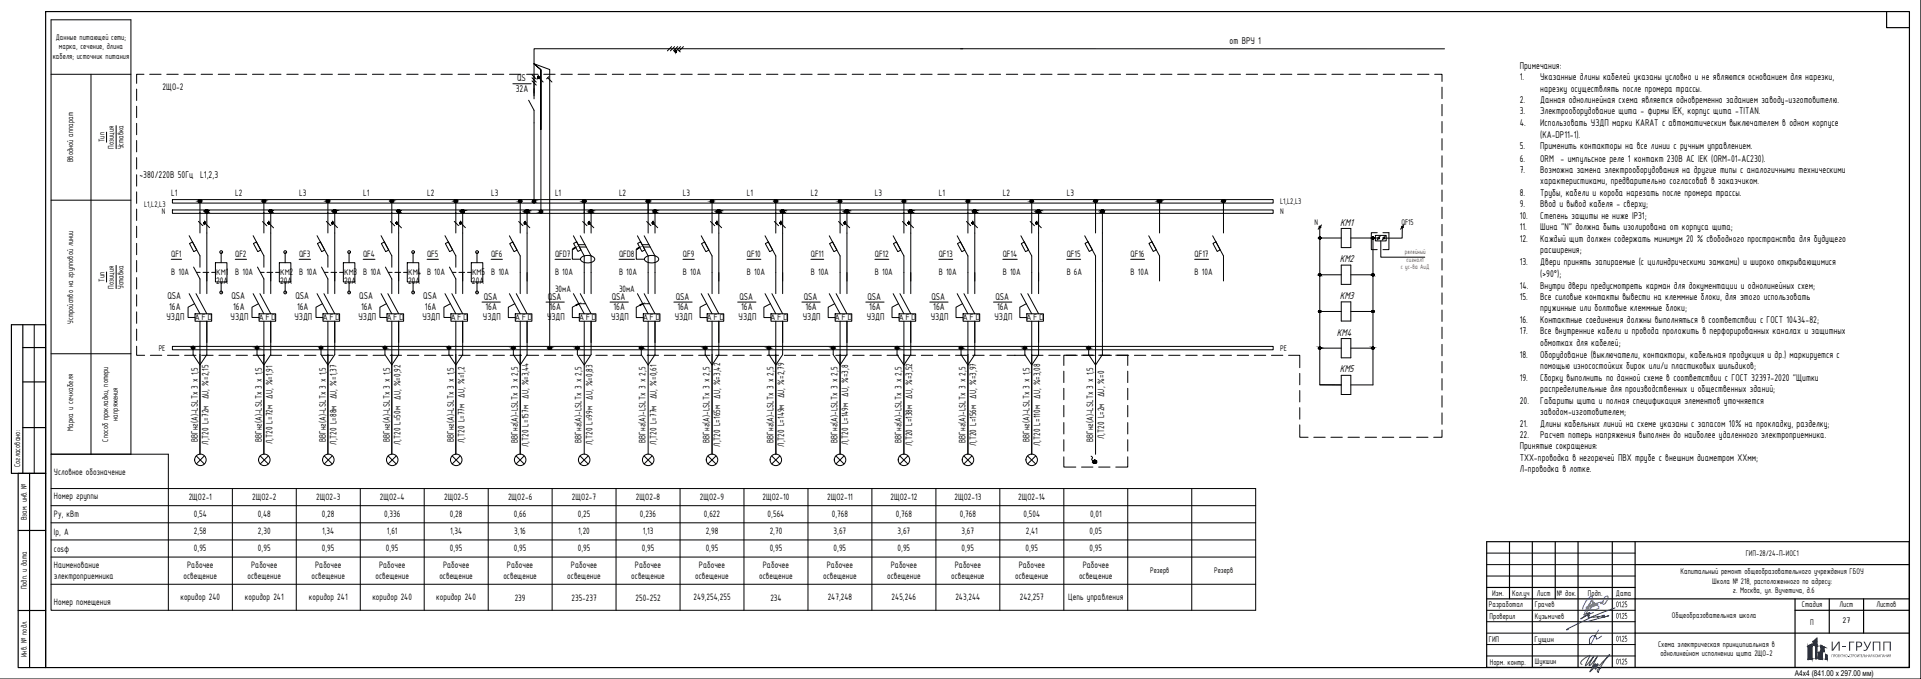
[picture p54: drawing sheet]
<svg xmlns="http://www.w3.org/2000/svg" width="841mm" height="297mm" viewBox="0 0 841 297" stroke-linecap="round" stroke-linejoin="round" font-family="sans-serif">
<defs><g id="words">
<text font-size="5.6" fill="#193153" x="808.9" y="284.7">ГРУПП</text>
<g font-size="4.8">
<text x="586.8" y="98.7">KM1</text>
<text x="586.5" y="114.7">KM2</text>
<text x="586.5" y="130.8">KM3</text>
<text x="585.3" y="146.8">KM4</text>
<text x="586.5" y="162.9">KM5</text>
</g>
<g font-size="4.7">
<text x="538.4" y="19.4">от ВРУ 1</text>
<text x="226.4" y="35.5">QS</text>
<text x="665.4" y="30">Примечания:</text>
<text x="665.4" y="35">1.</text>
<text x="674.3" y="35">Указанные длины кабелей указаны условно и не являются основанием для нарезки,</text>
<text x="225.8" y="40.2">32A</text>
<text x="674.3" y="40.1">нарезку осуществлять после промера трассы.</text>
<text x="665.4" y="45.1">2.</text>
<text x="674.3" y="45.1">Данная однолинейная схема является одновременно заданием заводу-изготовителю.</text>
<text x="665.4" y="50.1">3.</text>
<text x="674.3" y="50.1">Электрооборудование щита - фирмы IEK, корпус щита -TITAN.</text>
<text x="665.4" y="55.1">4.</text>
<text x="674.3" y="55.1">Использовать УЗДП марки KARAT c автоматическим выключателем в одном корпусе</text>
<text x="665.4" y="65.3">5.</text>
<text x="674.3" y="60.4">(KA-DP11-1).</text>
<text x="674.3" y="65.3">Применить контакторы на все линии с ручным управлением.</text>
<text x="665.4" y="70.7">6.</text>
<text x="674.3" y="70.7">ORM - импульсное реле 1 контакт 230В AC IEK (ORM-01-AC230).</text>
<text x="665.4" y="75.7">7.</text>
<text x="674.3" y="75.7">Возможна замена электрооборудования на другие типы с аналогичными техническими</text>
<text x="61" y="78">~380/220В 50Гц L1,2,3</text>
<text x="674.3" y="80.7">характеристиками, предварительно согласовав в заказчиком.</text>
<text x="665.4" y="85.7">8.</text>
<text x="674.3" y="85.7">Трубы, кабели и короба нарезать после промера трассы.</text>
<text x="665.4" y="90.7">9.</text>
<text x="665.4" y="95.7">10.</text>
<text x="674.3" y="90.7">Ввод и вывод кабеля - сверху;</text>
<text x="674.3" y="95.7">Степень защиты не ниже IP31;</text>
<text x="665.4" y="100.7">11.</text>
<text x="674.3" y="100.7">Шина &quot;N&quot; должна быть изолирована от корпуса щита;</text>
<text x="665.4" y="105.6">12.</text>
<text x="674.3" y="105.6">Каждый щит должен содержать минимум 20 % свободного пространства для будущего</text>
<text x="674.3" y="110.7">расширения;</text>
<text x="665.4" y="116">13.</text>
<text x="674.3" y="116">Двери принять запираемые (с цилиндрическими замками) и широко открывающимися</text>
<text x="674.3" y="121.3">(&gt;90°);</text>
<text x="73.3" y="131">QSA</text>
<text x="101.3" y="131">QSA</text>
<text x="129.3" y="131">QSA</text>
<text x="157.3" y="131">QSA</text>
<text x="185.3" y="131">QSA</text>
<text x="211.8" y="131">QSA</text>
<text x="239.9" y="131">QSA</text>
<text x="267.8" y="131">QSA</text>
<text x="295.8" y="131">QSA</text>
<text x="323.7" y="131">QSA</text>
<text x="351.9" y="131">QSA</text>
<text x="379.8" y="131">QSA</text>
<text x="407.8" y="131">QSA</text>
<text x="435.8" y="131">QSA</text>
<text x="665.4" y="126.3">14.</text>
<text x="665.4" y="131.3">15.</text>
<text x="674.3" y="126.3">Внутри двери предусмотреть карман для документации и однолинейных схем;</text>
<text x="674.3" y="131.3">Все силовые контакты вывести на клеммные блоки, для этого использовать</text>
<text x="74" y="135.6">16A</text>
<text x="102.1" y="135.6">16A</text>
<text x="130" y="135.6">16A</text>
<text x="158.1" y="135.6">16A</text>
<text x="186.1" y="135.6">16A</text>
<text x="212.6" y="135.7">16A</text>
<text x="240.6" y="135.7">16A</text>
<text x="268.6" y="135.7">16A</text>
<text x="296.5" y="135.7">16A</text>
<text x="324.5" y="135.7">16A</text>
<text x="352.6" y="135.7">16A</text>
<text x="380.6" y="135.7">16A</text>
<text x="408.6" y="135.7">16A</text>
<text x="436.5" y="135.7">16A</text>
<text x="674.3" y="136.3">пружинные или болтовые клеммные блоки;</text>
<text x="72.9" y="139.8">УЗДП</text>
<text x="101" y="139.8">УЗДП</text>
<text x="128.9" y="139.8">УЗДП</text>
<text x="157" y="139.8">УЗДП</text>
<text x="185" y="139.8">УЗДП</text>
<text x="211.5" y="139.9">УЗДП</text>
<text x="239.5" y="139.9">УЗДП</text>
<text x="267.5" y="139.9">УЗДП</text>
<text x="295.4" y="139.9">УЗДП</text>
<text x="323.4" y="139.9">УЗДП</text>
<text x="351.5" y="139.9">УЗДП</text>
<text x="379.5" y="139.9">УЗДП</text>
<text x="407.5" y="139.9">УЗДП</text>
<text x="435.4" y="139.9">УЗДП</text>
<text x="665.4" y="141.3">16.</text>
<text x="674.3" y="141.3">Контактные соединения должны выполняться в соответствии с ГОСТ 10434-82;</text>
<text x="665.4" y="146.3">17.</text>
<text x="674.3" y="146.3">Все внутренние кабели и провода проложить в перфорированных каналах и защитных</text>
<text x="674.3" y="151.3">обмотках для кабелей;</text>
<text x="665.4" y="156.6">18.</text>
<text x="674.3" y="156.6">Оборудование (выключатели, контакторы, кабельная продукция и др.) маркируется с</text>
<text x="674.3" y="161.6">помощью износостойких бирок или/и пластиковых шильдиков;</text>
<text x="665.4" y="166.6">19.</text>
<text x="674.3" y="166.6">Сборку выполнить по данной схеме в соответствии с ГОСТ 32397-2020 &quot;Щитки</text>
<text x="674.3" y="171.6">распределительные для производственных и общественных зданий;</text>
<text x="665.4" y="176.6">20.</text>
<text x="674.3" y="176.6">Габариты щита и полная спецификация элементов уточняется</text>
<text x="674.3" y="181.6">заводом-изготовителем;</text>
<text x="665.4" y="186.6">21.</text>
<text x="665.4" y="191.6">22.</text>
<text x="674.3" y="186.6">Длины кабельных линий на схеме указаны с запасом 10% на прокладку, разделку;</text>
<text x="674.3" y="191.6">Расчет потерь напряжения выполнен до наиболее удаленного электроприемника.</text>
<text x="665.4" y="196.6">Принятые сокращения:</text>
<text x="665.4" y="201.6">ТХХ-проводка в негорючей ПВХ трубе с внешним диаметром ХХмм;</text>
<text x="665.4" y="206.6">Л-проводка в лотке.</text>
</g>
<g font-size="4.5">
<text x="71.2" y="39.4">2ЩО-2</text>
<text x="94.6" y="124.1">20А</text>
<text x="98.9" y="120.5">1</text>
<text x="122.6" y="124.1">20А</text>
<text x="126.7" y="120.5">2</text>
<text x="150.6" y="124.1">20А</text>
<text x="154.7" y="120.5">3</text>
<text x="178.6" y="124.1">20А</text>
<text x="182.6" y="120.5">4</text>
<text x="206.6" y="124.1">20А</text>
<text x="210.7" y="120.5">5</text>
</g>
<g font-size="4.4">
<text x="75" y="85.8">L1</text>
<text x="103" y="85.8">L2</text>
<text x="131" y="85.8">L3</text>
<text x="159" y="85.8">L1</text>
<text x="187" y="85.8">L2</text>
<text x="215" y="85.8">L3</text>
<text x="243" y="85.8">L1</text>
<text x="271" y="85.8">L2</text>
<text x="299" y="85.8">L3</text>
<text x="327" y="85.8">L1</text>
<text x="355" y="85.8">L2</text>
<text x="383" y="85.8">L3</text>
<text x="411" y="85.8">L1</text>
<text x="439" y="85.8">L2</text>
<text x="467" y="85.8">L3</text>
<text x="75" y="112.3">QF1</text>
<text x="103" y="112.3">QF2</text>
<text x="131" y="112.3">QF3</text>
<text x="159" y="112.3">QF4</text>
<text x="187" y="112.3">QF5</text>
<text x="215" y="112.3">QF6</text>
<text x="243" y="112.3">QFD7</text>
<text x="271" y="112.3">QFD8</text>
<text x="299" y="112.3">QF9</text>
<text x="327" y="112.3">QF10</text>
<text x="355" y="112.3">QF11</text>
<text x="383" y="112.3">QF12</text>
<text x="411" y="112.3">QF13</text>
<text x="439" y="112.3">QF14</text>
<text x="467" y="112.3">QF15</text>
<text x="495" y="112.3">QF16</text>
<text x="523" y="112.3">QF17</text>
<text x="75" y="120.4">B 10A</text>
<text x="103" y="120.4">B 10A</text>
<text x="131" y="120.4">B 10A</text>
<text x="159" y="120.4">B 10A</text>
<text x="187" y="120.4">B 10A</text>
<text x="215" y="120.4">B 10A</text>
<text x="243" y="120.4">B 10A</text>
<text x="271" y="120.4">B 10A</text>
<text x="299" y="120.4">B 10A</text>
<text x="327" y="120.4">B 10A</text>
<text x="355" y="120.4">B 10A</text>
<text x="383" y="120.4">B 10A</text>
<text x="411" y="120.4">B 10A</text>
<text x="439" y="120.4">B 10A</text>
<text x="467" y="120.4">B 6A</text>
<text x="495" y="120.4">B 10A</text>
<text x="523" y="120.4">B 10A</text>
<text x="243" y="127.9">30мА</text>
<text x="271" y="127.9">30мА</text>
<text x="483.4" y="192" transform="rotate(-90 483.4 192)">Л,Т20 L=2м ∆U, %=0</text>
<text x="86.6" y="193.5" transform="rotate(-90 86.6 193.5)">ВВГнг(А)-LSLTx 3 x 1,5</text>
<text x="91.3" y="194.5" transform="rotate(-90 91.3 194.5)">Л,Т20 L=72м ∆U, %=2,15</text>
<text x="114.6" y="193.5" transform="rotate(-90 114.6 193.5)">ВВГнг(А)-LSLTx 3 x 1,5</text>
<text x="119.3" y="194.3" transform="rotate(-90 119.3 194.3)">Л,Т20 L=72м ∆U, %=1,91</text>
<text x="142.6" y="193.5" transform="rotate(-90 142.6 193.5)">ВВГнг(А)-LSLTx 3 x 1,5</text>
<text x="147.3" y="194.5" transform="rotate(-90 147.3 194.5)">Л,Т20 L=88м ∆U, %=1,37</text>
<text x="170.6" y="193.5" transform="rotate(-90 170.6 193.5)">ВВГнг(А)-LSLTx 3 x 1,5</text>
<text x="175.3" y="194.7" transform="rotate(-90 175.3 194.7)">Л,Т20 L=50м ∆U, %=0,92</text>
<text x="198.6" y="193.5" transform="rotate(-90 198.6 193.5)">ВВГнг(А)-LSLTx 3 x 1,5</text>
<text x="203.3" y="193.7" transform="rotate(-90 203.3 193.7)">Л,Т20 L=77м ∆U, %=1,2</text>
<text x="226.7" y="193.7" transform="rotate(-90 226.7 193.7)">ВВГнг(А)-LSLTx 3 x 2,5</text>
<text x="231.4" y="195.5" transform="rotate(-90 231.4 195.5)">Л,Т20 L=157м ∆U, %=3,44</text>
<text x="254.6" y="193.7" transform="rotate(-90 254.6 193.7)">ВВГнг(А)-LSLTx 3 x 2,5</text>
<text x="259.3" y="194.7" transform="rotate(-90 259.3 194.7)">Л,Т20 L=99м ∆U, %=0,83</text>
<text x="282.7" y="193.7" transform="rotate(-90 282.7 193.7)">ВВГнг(А)-LSLTx 3 x 2,5</text>
<text x="287.4" y="194.5" transform="rotate(-90 287.4 194.5)">Л,Т20 L=77м ∆U, %=0,61</text>
<text x="310.6" y="193.7" transform="rotate(-90 310.6 193.7)">ВВГнг(А)-LSLTx 3 x 2,5</text>
<text x="315.3" y="195.4" transform="rotate(-90 315.3 195.4)">Л,Т20 L=165м ∆U, %=3,42</text>
<text x="338.7" y="193.7" transform="rotate(-90 338.7 193.7)">ВВГнг(А)-LSLTx 3 x 2,5</text>
<text x="343.4" y="195.4" transform="rotate(-90 343.4 195.4)">Л,Т20 L=149м ∆U, %=2,79</text>
<text x="366.6" y="193.7" transform="rotate(-90 366.6 193.7)">ВВГнг(А)-LSLTx 3 x 2,5</text>
<text x="371.3" y="194.6" transform="rotate(-90 371.3 194.6)">Л,Т20 L=149м ∆U, %=3,8</text>
<text x="394.7" y="193.7" transform="rotate(-90 394.7 193.7)">ВВГнг(А)-LSLTx 3 x 2,5</text>
<text x="399.4" y="195.3" transform="rotate(-90 399.4 195.3)">Л,Т20 L=138м ∆U, %=3,52</text>
<text x="422.7" y="193.7" transform="rotate(-90 422.7 193.7)">ВВГнг(А)-LSLTx 3 x 2,5</text>
<text x="427.4" y="195.3" transform="rotate(-90 427.4 195.3)">Л,Т20 L=156м ∆U, %=3,97</text>
<text x="450.7" y="193.5" transform="rotate(-90 450.7 193.5)">ВВГнг(А)-LSLTx 3 x 1,5</text>
<text x="455.4" y="195.1" transform="rotate(-90 455.4 195.1)">Л,Т20 L=110м ∆U, %=3,08</text>
<text x="478.7" y="193.5" transform="rotate(-90 478.7 193.5)">ВВГнг(А)-LSLTx 3 x 1,5</text>
<text x="23.6" y="207.6">Условное обозначение</text>
<text x="23.6" y="218.4">Номер группы</text>
<text x="82.6" y="218.6">2ЩО2-1</text>
<text x="110.4" y="218.6">2ЩО2-2</text>
<text x="138.4" y="218.6">2ЩО2-3</text>
<text x="166.3" y="218.6">2ЩО2-4</text>
<text x="194.4" y="218.6">2ЩО2-5</text>
<text x="222.4" y="218.6">2ЩО2-6</text>
<text x="250.4" y="218.6">2ЩО2-7</text>
<text x="278.4" y="218.6">2ЩО2-8</text>
<text x="306.4" y="218.6">2ЩО2-9</text>
<text x="333.9" y="218.6">2ЩО2-10</text>
<text x="362.1" y="218.6">2ЩО2-11</text>
<text x="389.8" y="218.6">2ЩО2-12</text>
<text x="417.9" y="218.6">2ЩО2-13</text>
<text x="445.8" y="218.6">2ЩО2-14</text>
<text x="23.6" y="226.3">Py, кВт</text>
<text x="84.8" y="226.1">0,54</text>
<text x="112.8" y="226.1">0,48</text>
<text x="140.9" y="226.1">0,28</text>
<text x="168.1" y="226.1">0,336</text>
<text x="196.9" y="226.1">0,28</text>
<text x="225" y="226.1">0,66</text>
<text x="252.9" y="226.1">0,25</text>
<text x="280.2" y="226.1">0,236</text>
<text x="308.2" y="226.1">0,622</text>
<text x="336.1" y="226.1">0,564</text>
<text x="364.2" y="226.1">0,768</text>
<text x="392.2" y="226.1">0,768</text>
<text x="420.2" y="226.1">0,768</text>
<text x="448.1" y="226.1">0,504</text>
<text x="477.2" y="226.1">0,01</text>
<text x="23.6" y="233.9">Ip, А</text>
<text x="84.9" y="233.6">2,58</text>
<text x="112.9" y="233.6">2,30</text>
<text x="141.1" y="233.6">1,34</text>
<text x="169.4" y="233.6">1,61</text>
<text x="197.1" y="233.6">1,34</text>
<text x="225.2" y="233.6">3,16</text>
<text x="253.2" y="233.6">1,20</text>
<text x="281.4" y="233.6">1,13</text>
<text x="308.9" y="233.6">2,98</text>
<text x="337" y="233.6">2,70</text>
<text x="365" y="233.6">3,67</text>
<text x="393" y="233.6">3,67</text>
<text x="421" y="233.6">3,67</text>
<text x="449.1" y="233.6">2,41</text>
<text x="477" y="233.6">0,05</text>
<text x="23.6" y="241.4">cosφ</text>
<text x="84.9" y="241.1">0,95</text>
<text x="112.9" y="241.1">0,95</text>
<text x="140.9" y="241.1">0,95</text>
<text x="169" y="241.1">0,95</text>
<text x="196.9" y="241.1">0,95</text>
<text x="225" y="241.1">0,95</text>
<text x="252.9" y="241.1">0,95</text>
<text x="281" y="241.1">0,95</text>
<text x="308.9" y="241.1">0,95</text>
<text x="337" y="241.1">0,95</text>
<text x="365" y="241.1">0,95</text>
<text x="393" y="241.1">0,95</text>
<text x="421" y="241.1">0,95</text>
<text x="449" y="241.1">0,95</text>
<text x="477" y="241.1">0,95</text>
<text x="23.6" y="248.6">Наименование</text>
<text x="82" y="248.5">Рабочее</text>
<text x="109.9" y="248.5">Рабочее</text>
<text x="138" y="248.5">Рабочее</text>
<text x="165.9" y="248.5">Рабочее</text>
<text x="194" y="248.5">Рабочее</text>
<text x="222" y="248.5">Рабочее</text>
<text x="250" y="248.5">Рабочее</text>
<text x="278" y="248.5">Рабочее</text>
<text x="306" y="248.5">Рабочее</text>
<text x="334" y="248.5">Рабочее</text>
<text x="362" y="248.5">Рабочее</text>
<text x="390" y="248.5">Рабочее</text>
<text x="418" y="248.5">Рабочее</text>
<text x="446" y="248.5">Рабочее</text>
<text x="474" y="248.5">Рабочее</text>
<text x="23.6" y="253.3">электроприемника</text>
<text x="80.3" y="253.2">освещение</text>
<text x="108.4" y="253.2">освещение</text>
<text x="136.4" y="253.2">освещение</text>
<text x="164.4" y="253.2">освещение</text>
<text x="192.4" y="253.2">освещение</text>
<text x="220.4" y="253.2">освещение</text>
<text x="248.4" y="253.2">освещение</text>
<text x="276.4" y="253.2">освещение</text>
<text x="304.4" y="253.2">освещение</text>
<text x="332.4" y="253.2">освещение</text>
<text x="360.4" y="253.2">освещение</text>
<text x="388.4" y="253.2">освещение</text>
<text x="416.4" y="253.2">освещение</text>
<text x="444.4" y="253.2">освещение</text>
<text x="472.4" y="253.2">освещение</text>
<text x="79" y="262.3">коридор 240</text>
<text x="107.2" y="262.3">коридор 241</text>
<text x="135.3" y="262.3">коридор 241</text>
<text x="163" y="262.3">коридор 240</text>
<text x="191" y="262.3">коридор 240</text>
<text x="225.3" y="262.7">239</text>
<text x="250.2" y="262.7">235-237</text>
<text x="278.2" y="262.7">250-252</text>
<text x="303.6" y="262.4">249,254,255</text>
<text x="337.3" y="262.7">234</text>
<text x="362.4" y="262.4">247,248</text>
<text x="390.4" y="262.4">245,246</text>
<text x="418.3" y="262.4">243,244</text>
<text x="446.5" y="262.4">242,257</text>
<text x="467.7" y="262.3">Цепь управления</text>
<text x="23.6" y="264.6">Номер помещения</text>
</g>
<g font-size="3.9">
<text x="24.4" y="17.4">Данные питающей сети;</text>
<text x="25.7" y="21.6">марка, сечение, длина</text>
<text x="23.1" y="25.8">кабеля; источник питания</text>
<text x="45.7" y="62.2" transform="rotate(-90 45.7 62.2)">Тип</text>
<text x="49.8" y="65.1" transform="rotate(-90 49.8 65.1)">Позиция</text>
<text x="54" y="65.3" transform="rotate(-90 54 65.3)">Уставка</text>
<text x="32" y="71" transform="rotate(-90 32 71)">Вводной аппарат</text>
<text x="560.4" y="89.4">L1,L2,L3</text>
<text x="63.1" y="90.6">L1,L2,L3</text>
<text x="70.9" y="93.4">N</text>
<text x="560.4" y="93.4">N</text>
<text x="575.5" y="98.3">N</text>
<text x="613.5" y="98.3">QF15</text>
<text x="45.7" y="123.4" transform="rotate(-90 45.7 123.4)">Тип</text>
<text x="94.7" y="120.3">КМ</text>
<text x="122.7" y="120.3">КМ</text>
<text x="150.7" y="120.3">КМ</text>
<text x="178.7" y="120.3">КМ</text>
<text x="206.7" y="120.3">КМ</text>
<text x="49.8" y="126.2" transform="rotate(-90 49.8 126.2)">Позиция</text>
<text x="54" y="126.5" transform="rotate(-90 54 126.5)">Уставка</text>
<text x="32" y="141.5" transform="rotate(-90 32 141.5)">Устройство на групповой линии</text>
<text x="85" y="140.1">AFD</text>
<text x="113" y="140.1">AFD</text>
<text x="141" y="140.1">AFD</text>
<text x="169" y="140.1">AFD</text>
<text x="197" y="140.1">AFD</text>
<text x="225.2" y="140.1">AFD</text>
<text x="253.2" y="140.1">AFD</text>
<text x="281.2" y="140.1">AFD</text>
<text x="309.2" y="140.1">AFD</text>
<text x="337.1" y="140.1">AFD</text>
<text x="365.3" y="140.1">AFD</text>
<text x="393.2" y="140.1">AFD</text>
<text x="421.2" y="140.1">AFD</text>
<text x="449.2" y="140.1">AFD</text>
<text x="69.5" y="153.5">PE</text>
<text x="560.4" y="153.5">PE</text>
<text x="51.6" y="184.1" transform="rotate(-90 51.6 184.1)">напряжения</text>
<text x="32" y="188.4" transform="rotate(-90 32 188.4)">Марка и сеч.кабеля</text>
<text x="47.4" y="193.2" transform="rotate(-90 47.4 193.2)">Способ прокладки, потери</text>
<text x="8.8" y="204.3" transform="rotate(-90 8.8 204.3)">Согласовано:</text>
<text x="11.7" y="227.7" transform="rotate(-90 11.7 227.7)">Взам. инв. №</text>
<text x="764.3" y="243.4">ГИП-28/24-П-ИОС1</text>
<text x="735.7" y="251.2">Капитальный ремонт общеобразовательного учреждения ГБОУ</text>
<text x="11.7" y="257.8" transform="rotate(-90 11.7 257.8)">Подп. и дата</text>
<text x="749.6" y="255.3">Школа № 218, расположенного по адресу:</text>
<text x="653.3" y="260.7">Изм.</text>
<text x="662" y="260.7">Кол.уч</text>
<text x="672.9" y="260.7">Лист</text>
<text x="681.7" y="260.7">№ док.</text>
<text x="695.2" y="260.7">Подп.</text>
<text x="707.5" y="260.5">Дата</text>
<text x="758.7" y="259.5">г. Москва, ул. Вучетича, д.6</text>
<text x="651.8" y="265.5">Разработал</text>
<text x="672" y="265.6">Грачев</text>
<text x="707.4" y="265.6">01.25</text>
<text x="788.9" y="265.7">Стадия</text>
<text x="805.3" y="265.7">Лист</text>
<text x="821.5" y="265.7">Листов</text>
<text x="652.1" y="270.8">Проверил</text>
<text x="672" y="270.6">Кузьмичев</text>
<text x="707.4" y="270.6">01.25</text>
<text x="731.9" y="270.2">Общеобразовательная школа</text>
<text x="792.6" y="273.2">П</text>
<text x="806.7" y="272.7">27</text>
<text x="651.8" y="280.8">ГИП</text>
<text x="671.8" y="280.7">Гущин</text>
<text x="707.4" y="280.7">01.25</text>
<text x="11.7" y="287.6" transform="rotate(-90 11.7 287.6)">Инв. № подл.</text>
<text x="725.9" y="283">Схема электрическая принципиальная в</text>
<text x="726.9" y="287.1">однолинейном исполнении щита 2ЩО-2</text>
<text x="652.2" y="290.7">Норм. контр.</text>
<text x="672" y="290.6">Шукшин</text>
<text x="707.4" y="290.6">01.25</text>
</g>
<g font-size="3.8">
<text x="503.6" y="250.5">Резерв</text>
<text x="531.5" y="250.5">Резерв</text>
</g>
<text font-size="3.5" x="785.8" y="295.8">A4x4 (841.00 х 297.00 мм)</text>
<g font-size="3.1" fill="#f00">
<text x="615" y="111.2">релейный</text>
<text x="613.3" y="117.9">с ус-ва АиД</text>
<text x="615.8" y="114.5">сигнал1</text>
</g>
</g></defs>
<!-- layer: 0 -->
<g fill="none" stroke="#000" stroke-width=".44">
<path d="M22.4 8.7h34.9v190h-34.9zM841 .1v296.9h-841M22.4 32.5h34.9M39.8 32.5v166.2M59.8 39v5M63 32.5h-3.2v4M65.5 32.5h5M73 32.5h5M80.5 32.5h5.1M88.1 32.5h4.9M95.5 32.5h5M103 32.5h5"/>
<path d="M110.5 32.5h5M118 32.5h5M125.6 32.5h5M133.1 32.5h4.9M140.5 32.5h5M148 32.5h5M155.5 32.5h5M163 32.5h5.1M170.6 32.5h5M178.1 32.5h4.9M185.5 32.5h5M193 32.5h5"/>
<path d="M200.5 32.5h5.1M208.1 32.5h5M215.6 32.5h5M223.1 32.5h4.9M224.5 36.6h8M230.5 32.5h5M232.9 32.7l1.9 1.9M232.9 34l1.9 1.9M232.9 35.4l1.9 1.8M233.8 27.9l6.9 2.5v121.9M233.8 33.1v10.2M235.9 34l1.9 1.9"/>
<path d="M238 32.5h5M239.8 34l1.8 1.9M240.2 33.6l-.9 .9M245.6 32.5h5M253.1 32.5h5M260.6 32.5h5M268.1 32.5h4.9M275.5 32.5h5M283 32.5h5.1M290.6 32.5h5M294 20.4l-1.8 1.9M295.4 20.4l-1.9 1.9"/>
<path d="M296.7 20.4l-1.9 1.9M296.9 21.8l.9 .9M297.9 20.4l-1.8 1.9M298.1 32.5h5M299.2 20.4l-1.9 1.9M305.6 32.5h5M313.1 32.5h5M320.5 32.5h5M328.1 32.5h5M335.6 32.5h5M343.1 32.5h5M350.6 32.5h5"/>
<path d="M358.1 32.5h5M365.5 32.5h5.1M373.1 32.5h5M380.6 32.5h5M388.1 32.5h5M395.6 32.5h5M403.1 32.5h5M410.6 32.5h5M418.1 32.5h5M420.5 21.3l211.9 .1M421.6 21.3h-187.8v20.6M425.6 32.5h5"/>
<path d="M433.1 32.5h5M440.6 32.5h5M448.1 32.5h5M455.6 32.5h5M463.1 32.5h5M470.6 32.5h5M478.1 32.5h5M485.6 32.5h5M493.1 32.5h5M500.6 32.5h5M508.1 32.5h5M515.6 32.5h5"/>
<path d="M523.1 32.5h5M530.6 32.5h5M538.1 32.5h5M545.6 32.5h5M553.1 32.5h5M560.6 32.5h5M568.1 32.5h5M575.6 32.5h5M583.1 32.5h5M590.6 32.5h5M598.1 32.5h5M605.6 32.5h5"/>
<path d="M613.1 32.5h5M620.6 32.5h5M628.1 32.5h3.2v3.1M631.3 38.1v5.1M46.7 57.8v4.4M50.8 55v10.1M59.8 46.5v5M59.8 54v5M231.4 43.8l2.4 4.4v39.9M236.8 56.7v-26.2l-3-2.6 3 2.6v62.1M631.3 45.7v5M631.3 53.2v5"/>
<path d="M59.8 61.5v4.9M59.8 68.9v5M59.8 76.4v5M631.3 60.6v5M631.3 68.1v5M631.3 75.6v5M22.4 87.6h34.9M59.8 83.9v5.1M59.8 91.5v5M59.8 99v5M75.5 87.3h481.9v1.5h-481.9zM75.5 91.8h481.9v1.5h-481.9z"/>
<path d="M86.9 96.8l1.8 1.9M87.5 88v13.9M89.9 97.7l1.8 1.9M90.6 92.4v36.1M114.9 96.9l1.9 1.9M115.5 88v13.9M117.9 97.8l1.9 1.9M118.5 92.4v36.1M142.9 96.8l1.8 1.9M143.6 88v13.9M145.9 97.7l1.8 1.9M146.6 92.4v36.1"/>
<path d="M170.9 96.9l1.9 1.9M171.5 88v13.9M173.9 97.8l1.9 1.9M174.5 92.4v36.1M198.9 96.8l1.8 1.9M199.6 88v13.9M201.9 97.7l1.9 1.9M202.6 92.4v36.1M227.1 96.9l1.8 1.8M227.8 88v14M230.1 97.8l1.8 1.8M230.8 92.4v36.1"/>
<path d="M255.1 96.9l1.9 1.8M255.8 88v14M258.1 97.8l1.9 1.8M258.8 92.4v9.6M283.1 96.9l1.9 1.8M283.8 88v14M286.1 97.8l1.9 1.8M286.8 92.4v9.6M311.1 96.9l1.8 1.8M311.7 88v14M314.1 97.8l1.8 1.8M314.7 92.4v36.1"/>
<path d="M339 96.9l1.9 1.8M339.6 88v14M342 97.8l1.8 1.8M342.6 92.4v36.1M367.1 96.9l1.9 1.8M367.8 88v14M370.1 97.8l1.9 1.8M370.8 92.4v36.1M395.1 96.9l1.9 1.8M395.7 88v14M398.1 97.8l1.8 1.8M398.7 92.4v36.1"/>
<path d="M423.1 96.9l1.9 1.8M423.8 88v14M426.1 97.8l1.8 1.8M426.8 92.4v36.1M451 96.9l1.9 1.8M451.7 88v14M454 97.8l1.9 1.8M454.7 92.4v36.1M479.6 88v13.9M482.6 92.4v62.7l-3 4.6-3-4.6v-3M507.7 88v13.9M535.6 88v13.9"/>
<path d="M577.8 99.3v69l9.4 .1M578.6 98.4l-1.5 1.9M613.9 99.3v4.9h-8.1M614.6 98.4l-1.4 1.9M631.3 83.1v5M631.3 90.6v5.1M631.3 98.2v5M46.7 119v4.4M50.8 116.1v10.1M59.8 106.5v4.9M59.8 113.9v5M75 113.4h4.5"/>
<path d="M82.8 103.1l4.7 8.8v5M83 106.5l1.3-.6 1.8 3.5-1.3 .7zM84.8 116.8l2.7 5.2v6.5M86 119.2h1.6M88.9 119.2h2.5M92.7 119.2h1.6M94.3 114.9h5.1v8.4h-5.1zM96.8 110.3v4.6M103 113.4h4.9M110.8 103.1l4.7 8.8v5M111 106.5l1.3-.6 1.9 3.5-1.3 .7zM112.7 116.8l2.8 5.2v6.5"/>
<path d="M114 119.2h1.7M116.9 119.2h2.5M120.6 119.2h1.7M122.3 114.9h5v8.4h-5zM124.8 110.3v4.6M131 113.4h4.9M138.8 103.1l4.8 8.8v5M139 106.5l1.3-.6 1.9 3.5-1.4 .7zM140.8 116.8l2.8 5.2v6.5M142 119.2h1.6M144.9 119.2h2.5M148.7 119.2h1.6"/>
<path d="M150.3 114.9h5.1v8.4h-5.1zM152.8 110.3v4.6M159 113.4h5.2M166.8 103.1l4.7 8.8v5M167 106.5l1.3-.6 1.9 3.5-1.3 .7zM168.7 116.8l2.8 5.2v6.5M170 119.2h1.7M172.9 119.2h2.5M176.7 119.2h1.6M178.3 114.9h5v8.4h-5zM180.8 110.3v4.6M187 113.4h4.9"/>
<path d="M194.8 103.1l4.8 8.8v5M195 106.5l1.3-.6 1.9 3.5-1.4 .7zM196.8 116.8l2.8 5.2v6.5M198 119.2h1.6M200.9 119.2h2.5M204.7 119.2h1.6M206.3 114.9h5.1v8.4h-5.1zM208.8 110.3v4.6M215 113.4h5M223 103.2l4.8 8.8v16.5M223.1 106.6l1.4-.7 1.9 3.5-1.4 .7zM243 113.4h6.8"/>
<path d="M251 103.2l4.8 8.8v16.5M251.1 106.5l1.4-.7 1.8 3.5-1.3 .7zM252.1 108.2l-1.5 .9v4.3h3.5M253.2 107h2.9M253.7 108.1h3M254 103.2l4.8 8.8v16.5M254.4 112.8a4.2 4.2 0 0 1 6 .4 2.94 2.94 0 0 1-3.9 1.8 1.79 1.79 0 0 1-2.1-2.2zM271 113.4h6.8M279.1 103.2l4.7 8.8v16.5M279.1 106.5l1.4-.7 1.9 3.5-1.3 .7zM280.1 108.2l-1.5 .9v4.3h3.6M281.1 107h3"/>
<path d="M281.7 108.1h3M282 103.2l4.8 8.8v16.5M282.4 112.8a4.2 4.2 0 0 1 6 .4 2.94 2.94 0 0 1-3.9 1.8 1.83 1.83 0 0 1-2.1-2.2zM299 113.4h5M307 103.2l4.7 8.8v16.5M307.1 106.6l1.4-.7 1.8 3.5-1.3 .7zM327 113.4h6.1M334.9 103.2l4.7 8.8v16.5M335.1 106.6l1.3-.7 1.9 3.5-1.3 .7zM355 113.4h5.6M363.1 103.2l4.7 8.8v16.5M363.2 106.6l1.3-.7 1.9 3.5-1.3 .7z"/>
<path d="M383 113.4h6.1M391 103.2l4.7 8.8v16.5M391.2 106.6l1.3-.7 1.9 3.5-1.3 .7zM411 113.4h6.1M419.1 103.2l4.7 8.8v16.5M419.2 106.6l1.3-.7 1.9 3.5-1.3 .7zM439 113.4h6.3M447 103.2l4.7 8.8v16.5M447.1 106.6l1.3-.7 1.9 3.5-1.3 .7zM467 113.4h6.1M474.9 103.2l4.7 8.8v86.7M475 106.5l1.3-.7 1.9 3.5-1.3 .7z"/>
<path d="M495 113.4h6.1M502.9 103.2l4.8 8.8v10.9M503 106.5l1.3-.7 1.9 3.5-1.3 .7zM523 113.4h6.1M530.9 103.2l4.7 8.8v10.9M531 106.5l1.3-.7 1.9 3.5-1.3 .7zM600.1 104.1h3.5M601.1 104.1v64.3M602.1 103h4.8v2.4h-4.8zM603 101.8h-2.6v7.4h2.6M604.3 103.2l-1.5 1.9M604.5 105.4v7.1h19.3"/>
<path d="M605.5 101.8h2.6v7.4h-2.6M606.6 103.2l-1.5 1.9M631.3 105.6v5M631.3 113.1v5M59.8 121.4v5M59.8 128.9v5M59.8 136.4v5.1M82.8 128.5l4.7 8.8M85.2 132.9l-2.9 1.5v4.5h3.1M85.4 137.3h7.3v3.2h-7.3zM85.8 128.5l4.8 8.8M96.8 123.3v4.7"/>
<path d="M110.8 128.5l4.7 8.8M113.2 132.9l-2.9 1.5v4.5h3.1M113.4 137.3h7.3v3.2h-7.3zM113.8 128.5l4.7 8.8M124.8 123.3v4.7M138.8 128.5l4.8 8.8M141.2 132.9l-2.9 1.5v4.5h3.1M141.4 137.3h7.3v3.2h-7.3zM141.8 128.5l4.8 8.8M152.8 123.3v4.7M166.8 128.5l4.7 8.8M169.2 132.9l-2.9 1.5v4.5h3.1"/>
<path d="M169.4 137.3h7.3v3.2h-7.3zM169.8 128.5l4.7 8.8M180.8 123.3v4.7M194.8 128.5l4.8 8.8M197.2 132.9l-2.8 1.5v4.5h3M197.4 137.3h7.3v3.2h-7.3zM197.8 128.5l4.8 8.8M208.8 123.3v4.7M211 132.2h8M223 128.5l4.8 8.8M225.4 132.9l-2.9 1.5v4.5h3.1M225.6 137.3h7.3v3.2h-7.3z"/>
<path d="M226 128.5l4.8 8.8M239.1 132.2h8M251 128.5l4.8 8.8M253.6 137.3h7.3v3.2h-7.3zM254 128.5l4.8 8.8M254.8 132.9h-1.4l-2.8 1.5v4.5h3M255.1 132.9h1.3M267.1 132.2h8M279.1 128.5l4.7 8.8M281.6 137.3h7.3v3.2h-7.3zM282 128.5l4.8 8.8M282.7 132.9h-1.3l-2.8 1.5v4.5h3"/>
<path d="M283 132.9h1.4M295 132.2h8M307 128.5l4.7 8.8M309.4 132.9l-2.9 1.5v4.5h3.1M309.6 137.3h7.3v3.2h-7.3zM310 128.5l4.7 8.8M323 132.2h8M334.9 128.5l4.7 8.8M337.3 132.9l-2.9 1.5v4.5h3.1M337.5 137.3h7.3v3.2h-7.3zM337.9 128.5l4.7 8.8M351.1 132.2h8"/>
<path d="M363.1 128.5l4.7 8.8M365.4 132.9l-2.8 1.5v4.5h3M365.6 137.3h7.3v3.2h-7.3zM366.1 128.5l4.7 8.8M379.1 132.2h8M391 128.5l4.7 8.8M393.4 132.9l-2.9 1.5v4.5h3.1M393.6 137.3h7.3v3.2h-7.3zM394 128.5l4.7 8.8M407.1 132.2h8M419.1 128.5l4.7 8.8M421.4 132.9l-2.9 1.5v4.5h3.1"/>
<path d="M421.6 137.3h7.3v3.2h-7.3zM422 128.5l4.8 8.8M435 132.2h8M447 128.5l4.7 8.8M449.3 132.9l-2.8 1.5v4.5h3M449.5 137.3h7.3v3.2h-7.3zM450 128.5l4.7 8.8M631.3 120.6v5M631.3 128.1v5M631.3 135.6v5M15 142.1v65M22.4 154.8h34.9"/>
<path d="M59.8 151.5v3.9h3.5M59.8 144v5M65.8 155.4h5M73.3 155.4h5M75.5 151.5h481.9v1.5h-481.9zM80.8 155.4h5M87.5 140.5v58.2M88.3 155.4h5M90.6 140.5v14.6l-3.1 4.5-3-4.5v-3M95.8 155.4h5M103.3 155.4h5M110.8 155.4h5"/>
<path d="M115.5 140.5v58.2M118.3 155.4h5M118.5 140.5v14.6l-3 4.5-3-4.5v-3M125.8 155.4h5M133.3 155.4h5M140.8 155.4h5M143.6 140.5v58.2M146.6 140.5v14.6l-3 4.5-3.1-4.5v-3M148.3 155.4h5M155.8 155.4h5M163.3 155.4h5M170.8 155.4h5"/>
<path d="M171.5 140.5v58.2M174.5 140.5v14.6l-3 4.5-3-4.5v-3M178.4 155.4h4.9M185.8 155.4h5M193.3 155.4h5M199.6 140.5v58.2M200.8 155.4h5M202.6 140.5v14.6l-3 4.5-3-4.5v-3M208.3 155.4h5M215.8 155.4h5.1M223.4 155.4h4.9M227.8 140.5v58.2"/>
<path d="M230.8 140.5v14.6l-3 4.6-3.1-4.6v-2.9M230.8 155.4h5M238.3 155.4h5M245.8 155.4h5M253.3 155.4h5.1M255.8 140.5v58.2M258.8 140.5v14.6l-3 4.6-3-4.6v-2.9M260.9 155.4h5M268.4 155.4h4.9M275.8 155.4h5M283.3 155.4h5M283.8 140.5v58.2"/>
<path d="M286.8 140.5v14.6l-3 4.6-3-4.6v-2.9M290.8 155.4h5M298.4 155.4h5M305.9 155.4h5M311.7 140.5v58.2M313.4 155.4h4.9M314.7 140.5v14.6l-3 4.6-3-4.6v-2.9M320.8 155.4h5M328.3 155.4h5M335.8 155.4h5.1M339.6 140.5l.1 58.2M342.6 140.5v14.6l-3 4.6-2.9-4.6v-2.9"/>
<path d="M343.4 155.4h5M350.9 155.4h5M358.4 155.4h4.9M365.8 155.4h5M367.8 140.5v58.2M370.8 140.5v14.6l-3 4.6-3-4.6v-2.9M373.3 155.4h5M380.9 155.4h5M388.4 155.4h5M395.7 140.5v58.2M395.9 155.4h5M398.7 140.5v14.6l-3 4.6-3-4.6v-2.9"/>
<path d="M403.4 155.4h4.9M410.8 155.4h5M418.3 155.4h5.1M423.8 140.5v58.2M425.9 155.4h5M426.8 140.5v14.6l-3 4.6-3-4.6v-2.9M433.4 155.4h5M440.9 155.4h8.2M451.7 155.4h4.9M451.7 140.5v58.2M454.7 140.5v14.6l-3 4.6-3-4.6v-2.9M459.1 155.4h5"/>
<path d="M466.6 155.4h5M471 155.4h-5.2v4.5M473.5 155.4h5.6M481 155.4h5.6M488.5 155.4h5.7M493.7 155.4v4.5M496.7 155.4h4.9M504.1 155.4h5M511.6 155.4h5M519.1 155.4h5M526.6 155.4h5M534.2 155.4h5"/>
<path d="M541.7 155.4h5M549.1 155.4h5M556.6 155.4h5M564.1 155.4h4.9v5.5M631.3 143.1v5.1M631.3 150.7v4.9M631.3 158.1v5M465.8 162.4v5M465.8 169.9v5M465.8 177.4v5M493.7 162.4v5M493.7 169.9v5"/>
<path d="M493.7 177.4v5M569 163.4v4.9M569 170.8v5M569 178.3v5.1M631.3 165.6v5M631.3 173.1v5M85.9 199.5l3.6 3.5M89.5 199.5l-3.6 3.5M113.9 199.5l3.6 3.5M117.5 199.5l-3.6 3.5M141.9 199.5l3.6 3.5M145.5 199.5l-3.6 3.5"/>
<path d="M169.9 199.5l3.6 3.5M173.5 199.5l-3.6 3.5M198 199.5l3.5 3.5M201.5 199.5l-3.5 3.5M225.9 199.5l3.6 3.5M229.5 199.5l-3.6 3.5M254 199.5l3.5 3.5M257.5 199.5l-3.5 3.5M282 199.5l3.5 3.5M285.5 199.5l-3.5 3.5M309.9 199.5l3.6 3.5M313.5 199.5l-3.6 3.5"/>
<path d="M337.9 199.5l3.5 3.5M341.4 199.5l-3.5 3.5M366 199.5l3.5 3.5M369.5 199.5l-3.5 3.5M394 199.5l3.5 3.5M397.5 199.5l-3.5 3.5M422 199.5l3.5 3.5M425.5 199.5l-3.5 3.5M449.9 199.5l3.5 3.5M453.4 199.5l-3.5 3.5M465.8 199.8v4.5h5.2M465.8 184.9v5"/>
<path d="M465.8 192.3v5M477.7 199.5a.95 .95 0 0 1 .3 1.6l1.3 .9M493.7 199.8v4.5h-5.2M493.7 184.9v5M493.7 192.3v5M569 185.9v5.4h3.7M575.2 191.3h5M582.7 191.3h5M590.2 191.3h5M597.7 191.3h5M605.2 191.3h5M612.7 191.3h5"/>
<path d="M620.2 191.3h5M631.3 188.1v3.2h-3.6M631.3 180.6v5M22.4 213.7h527.3v53.3h-527.3v-68.3h51.3v68.3M101.7 213.7v53.3M129.7 213.7v53.3M157.7 213.7v53.3M185.7 213.7v53.3M213.7 213.7v53.3M241.7 213.7v53.3M269.7 213.7v53.3M297.7 213.7v53.3"/>
<path d="M325.7 213.7v53.3M353.7 213.7v53.3M381.7 213.7v53.3M409.7 213.7v53.3M437.7 213.7v53.3M465.8 213.7v53.3M473.5 204.3h5M481 204.3h5M493.7 213.7v53.3M521.8 213.7v53.3M22.4 221.2h527.3M22.4 228.7h527.3"/>
<path d="M22.4 236.2h527.3M22.4 243.7h527.3M22.4 255.6h527.3M650.9 242h65M650.9 247h65M650.9 252h65M650.9 267h65M650.9 272h65M650.9 277h65M650.9 282h65M650.9 287h65"/>
<circle cx="235.7" cy="33.8" r=".32"/>
<circle cx="295.9" cy="22.5" r=".32"/>
<circle cx="87.6" cy="87.9" r=".61"/>
<circle cx="89.7" cy="97.5" r=".32"/>
<circle cx="90.6" cy="92.4" r=".61"/>
<circle cx="115.5" cy="87.9" r=".61"/>
<circle cx="117.7" cy="97.6" r=".32"/>
<circle cx="118.6" cy="92.4" r=".61"/>
<circle cx="143.6" cy="87.9" r=".61"/>
<circle cx="145.7" cy="97.5" r=".32"/>
<circle cx="146.6" cy="92.4" r=".61"/>
<circle cx="171.6" cy="87.9" r=".61"/>
<circle cx="173.7" cy="97.6" r=".32"/>
<circle cx="174.6" cy="92.4" r=".61"/>
<circle cx="199.6" cy="87.9" r=".61"/>
<circle cx="201.7" cy="97.5" r=".32"/>
<circle cx="202.6" cy="92.4" r=".61"/>
<circle cx="227.8" cy="87.9" r=".61"/>
<circle cx="229.9" cy="97.5" r=".32"/>
<circle cx="230.8" cy="92.4" r=".61"/>
<circle cx="233.8" cy="88.1" r=".61"/>
<circle cx="236.8" cy="92.5" r=".61"/>
<circle cx="255.8" cy="87.9" r=".61"/>
<circle cx="257.9" cy="97.5" r=".32"/>
<circle cx="258.8" cy="92.4" r=".61"/>
<circle cx="283.8" cy="87.9" r=".61"/>
<circle cx="285.9" cy="97.5" r=".32"/>
<circle cx="286.8" cy="92.4" r=".61"/>
<circle cx="311.8" cy="87.9" r=".61"/>
<circle cx="313.8" cy="97.5" r=".32"/>
<circle cx="314.7" cy="92.4" r=".61"/>
<circle cx="339.7" cy="87.9" r=".61"/>
<circle cx="341.8" cy="97.5" r=".32"/>
<circle cx="342.7" cy="92.4" r=".61"/>
<circle cx="367.8" cy="87.9" r=".61"/>
<circle cx="369.9" cy="97.5" r=".32"/>
<circle cx="370.8" cy="92.4" r=".61"/>
<circle cx="395.8" cy="87.9" r=".61"/>
<circle cx="397.9" cy="97.5" r=".32"/>
<circle cx="398.8" cy="92.4" r=".61"/>
<circle cx="423.8" cy="87.9" r=".61"/>
<circle cx="425.9" cy="97.5" r=".32"/>
<circle cx="426.8" cy="92.4" r=".61"/>
<circle cx="451.7" cy="87.9" r=".61"/>
<circle cx="453.8" cy="97.5" r=".32"/>
<circle cx="454.7" cy="92.4" r=".61"/>
<circle cx="479.7" cy="87.9" r=".61"/>
<circle cx="482.7" cy="92.4" r=".61"/>
<circle cx="507.7" cy="87.9" r=".61"/>
<circle cx="535.7" cy="87.9" r=".61"/>
<circle cx="577.9" cy="99.3" r=".4"/>
<circle cx="613.9" cy="99.3" r=".4"/>
<circle cx="96.8" cy="110.3" r=".61"/>
<circle cx="124.9" cy="110.3" r=".61"/>
<circle cx="152.8" cy="110.3" r=".61"/>
<circle cx="180.9" cy="110.3" r=".61"/>
<circle cx="208.9" cy="110.3" r=".61"/>
<circle cx="603.6" cy="104.1" r=".4"/>
<circle cx="605.9" cy="104.1" r=".4"/>
<circle cx="96.8" cy="127.9" r=".61"/>
<circle cx="124.9" cy="127.9" r=".61"/>
<circle cx="152.8" cy="127.9" r=".61"/>
<circle cx="180.9" cy="127.9" r=".61"/>
<circle cx="208.9" cy="127.9" r=".61"/>
<circle cx="84.6" cy="152.1" r=".61"/>
<circle cx="112.5" cy="152.1" r=".61"/>
<circle cx="140.6" cy="152.1" r=".61"/>
<circle cx="168.6" cy="152.1" r=".61"/>
<circle cx="196.6" cy="152.1" r=".61"/>
<circle cx="224.8" cy="152.2" r=".61"/>
<circle cx="240.7" cy="152.2" r=".61"/>
<circle cx="252.8" cy="152.2" r=".61"/>
<circle cx="280.8" cy="152.2" r=".61"/>
<circle cx="308.8" cy="152.2" r=".61"/>
<circle cx="336.7" cy="152.2" r=".61"/>
<circle cx="364.8" cy="152.2" r=".61"/>
<circle cx="392.7" cy="152.2" r=".61"/>
<circle cx="420.8" cy="152.2" r=".61"/>
<circle cx="448.7" cy="152.2" r=".61"/>
<circle cx="476.7" cy="152.1" r=".61"/>
<circle cx="87.7" cy="201.2" r="2.52"/>
<circle cx="115.7" cy="201.2" r="2.52"/>
<circle cx="143.7" cy="201.2" r="2.52"/>
<circle cx="171.7" cy="201.2" r="2.52"/>
<circle cx="199.8" cy="201.2" r="2.52"/>
<circle cx="227.7" cy="201.2" r="2.52"/>
<circle cx="255.8" cy="201.2" r="2.52"/>
<circle cx="283.8" cy="201.2" r="2.52"/>
<circle cx="311.7" cy="201.2" r="2.52"/>
<circle cx="339.7" cy="201.2" r="2.52"/>
<circle cx="367.8" cy="201.2" r="2.52"/>
<circle cx="395.8" cy="201.2" r="2.52"/>
<circle cx="423.8" cy="201.2" r="2.52"/>
<circle cx="451.7" cy="201.2" r="2.52"/>
<circle cx="479.3" cy="202" r=".7"/>
</g>
<g fill="#000" stroke="#000" stroke-width=".44">
<path d="M235.4 33.7v.2zM236 33.7v.2zM295.6 22.3v.3zM87.4 88.5h.3zM89.4 97.4v.2zM89.9 97.4v.2zM90.4 93h.3zM115.4 87.4h.3zM118 97.4v.3zM118.4 91.8h.3zM118.4 93h.3zM143.4 88.5h.3z"/>
<path d="M145.4 97.4v.2zM145.9 97.4v.2zM146.4 91.8h.3zM146.4 93h.3zM171.4 87.4h.3zM173.4 97.5v.2zM174 97.5v.2zM174.4 91.8h.3zM174.4 93h.3zM199.4 88.5h.3zM201.4 97.4v.2zM201.9 97.4v.2z"/>
<path d="M202.4 91.8h.3zM202.4 93h.3zM227.6 88.5h.3zM230.1 97.4v.3zM230.6 91.9h.3zM230.6 93h.3zM233.6 87.5h.4zM236.6 93.2h.4zM255.6 88.5h.3zM258.1 97.4v.3zM258.6 91.9h.3zM258.6 93h.3z"/>
<path d="M283.6 87.4h.3zM286.2 97.4v.3zM286.6 91.9h.3zM286.6 93h.3zM311.6 87.4h.3zM311.6 88.5h.3zM314.1 97.4v.3zM314.6 91.9h.3zM314.6 93h.3zM339.5 87.4h.3zM342.1 97.4v.3zM342.5 91.9h.3z"/>
<path d="M367.6 88.5h.4zM370.2 97.4v.3zM370.6 91.9h.3zM370.6 93h.3zM395.6 87.4h.3zM398.1 97.4v.3zM398.6 91.9h.3zM398.6 93h.3zM423.6 87.4h.3zM426.2 97.4v.3zM426.6 91.9h.3zM426.6 93h.3z"/>
<path d="M451.5 88.5h.4zM454.1 97.4v.3zM454.5 91.9h.3zM454.5 93h.3zM479.5 87.4h.3zM479.5 88.5h.3zM482.5 91.9h.3zM482.5 93h.3zM507.5 87.4h.3zM507.5 88.5h.3zM535.5 87.4h.3zM535.5 88.5h.3z"/>
<path d="M250.9 108.7l1.2-.5-1 .8zM278.9 108.7l1.2-.5-1 .8zM252.2 133.3l1.2-.4-1 .7zM280.2 133.3l1.2-.4-1 .7zM84.4 152.7h.3zM84.4 151.5h.3zM112.4 152.7h.3zM112.4 151.5h.3zM140.4 152.7h.3zM140.4 151.5h.3zM168.4 152.7h.3zM196.4 152.7h.3z"/>
<path d="M196.4 151.5h.3zM224.6 152.7h.3zM224.6 151.6h.3zM240.5 151.7h.3zM252.6 152.7h.3zM252.6 151.6h.3zM280.6 152.7h.3zM308.6 151.6h.3zM336.5 152.7h.3zM336.5 151.6h.3zM364.6 151.6h.4zM392.6 152.7h.3z"/>
<path d="M420.6 152.7h.3zM448.5 152.7h.4zM448.5 151.6h.4zM476.5 152.7h.3zM476.5 151.6h.3zM479.1 202.8h.2zM479.1 202.8h.3z"/>
<path d="M235.4 33.7v.2zM235.5 33.6v.4z"/>
<path d="M235.5 33.6v.4zM235.5 33.6v.4z"/>
<path d="M235.5 33.6v.4zM235.5 33.6v.5z"/>
<path d="M235.5 33.6v.5zM235.6 33.5v.6z"/>
<path d="M235.6 33.5v.6zM235.6 33.5v.6z"/>
<path d="M235.6 33.5v.6zM235.7 33.5l-.1 .6z"/>
<path d="M235.7 33.5v.6zM235.8 33.5l-.1 .6z"/>
<path d="M235.8 33.5v.6zM235.8 33.5v.6z"/>
<path d="M235.8 33.5v.6zM235.8 33.6v.5z"/>
<path d="M235.8 33.6v.5zM235.9 33.6l-.1 .5z"/>
<path d="M235.9 33.6v.4zM235.9 33.6v.4z"/>
<path d="M235.9 33.6v.4zM236 33.7l-.1 .3z"/>
<path d="M295.6 22.3v.4zM295.6 22.3v.4z"/>
<path d="M295.6 22.3l.1 .4zM295.6 22.3l.1 .4z"/>
<path d="M295.7 22.3v.5zM295.7 22.3v.5z"/>
<path d="M295.7 22.2v.6zM295.7 22.2v.6z"/>
<path d="M295.7 22.2l.1 .6zM295.8 22.2v.6z"/>
<path d="M295.8 22.2l.1 .6zM295.8 22.2l.1 .6z"/>
<path d="M295.9 22.2v.6zM295.9 22.2v.6z"/>
<path d="M295.9 22.2v.6zM295.9 22.2l.1 .6z"/>
<path d="M296 22.2v.6zM296 22.2v.6z"/>
<path d="M296 22.2v.6zM296 22.2l.1 .5z"/>
<path d="M296.1 22.3v.4zM296.1 22.3v.4z"/>
<path d="M296.1 22.3v.4zM296.1 22.3v.3z"/>
<path d="M296.1 22.3v.3zM296.1 22.3l.1 .3z"/>
<path d="M87.5 87.3l.2 .1zM87.4 87.4h.3z"/>
<path d="M87.4 87.4h.4zM87.2 87.4h.6z"/>
<path d="M87.2 87.4h.7zM87.2 87.4h.7z"/>
<path d="M87.2 88.5h.6zM87.2 88.5h.5z"/>
<path d="M87.2 87.4l.8 .1zM87.2 87.4l.8 .1z"/>
<path d="M87.2 88.4h.7zM87.2 88.4l.6 .1z"/>
<path d="M87.1 87.5l1 .1zM87.1 87.5l1 .1z"/>
<path d="M87.1 88.3h.9zM87.1 88.3l.8 .1z"/>
<path d="M87 87.6l1.1 .1zM87 87.6l1.1 .1z"/>
<path d="M87 88.3h1.1zM87 88.3h1z"/>
<path d="M87 87.7l1.1 .1zM87 87.7l1.1 .1z"/>
<path d="M87 88.2h1.1zM87 88.2l1.1 .1z"/>
<path d="M87 87.8l1.1 .2zM87 87.8l1.1 .2z"/>
<path d="M87 88h1.1zM87 88h1.1z"/>
<path d="M87 88h1.1zM87 88l1.1 .2z"/>
<path d="M89.4 97.4v.2zM89.4 97.4v.3z"/>
<path d="M89.4 97.4v.3zM89.5 97.3v.5z"/>
<path d="M89.5 97.3v.5zM89.5 97.3v.5z"/>
<path d="M89.5 97.3v.5zM89.5 97.2v.6z"/>
<path d="M89.5 97.2v.6zM89.6 97.2l-.1 .6z"/>
<path d="M89.6 97.2v.6zM89.7 97.2l-.1 .6z"/>
<path d="M89.7 97.2v.6zM89.7 97.2v.6z"/>
<path d="M89.7 97.2v.6zM89.7 97.2v.6z"/>
<path d="M89.7 97.2v.6zM89.8 97.3l-.1 .5z"/>
<path d="M89.8 97.3v.5zM89.9 97.3l-.1 .5z"/>
<path d="M89.9 97.3v.5zM89.9 97.4v.4z"/>
<path d="M89.9 97.4v.3zM89.9 97.4v.3z"/>
<path d="M90.5 91.8h.2zM90.4 91.8h.3z"/>
<path d="M90.5 91.8h.2zM90.4 91.8h.3z"/>
<path d="M90.5 91.8h.2zM90.4 91.8h.3z"/>
<path d="M90.5 91.8h.2zM90.4 91.8h.3z"/>
<path d="M90.4 91.8l.4 .1zM90.3 91.9h.5z"/>
<path d="M90.4 91.8l.4 .1zM90.3 91.9h.5z"/>
<path d="M90.4 91.8l.4 .1zM90.3 91.9h.5z"/>
<path d="M90.4 91.8l.4 .1zM90.3 91.9h.5z"/>
<path d="M90.3 91.9l.6 .1zM90.3 91.9l.6 .1z"/>
<path d="M90.3 93h.5zM90.3 93h.4z"/>
<path d="M90.3 91.9l.6 .1zM90.3 91.9l.6 .1z"/>
<path d="M90.3 93h.5zM90.3 93h.4z"/>
<path d="M90.3 91.9l.6 .1zM90.3 91.9l.6 .1z"/>
<path d="M90.3 93h.5zM90.3 93h.4z"/>
<path d="M90.3 91.9l.6 .1zM90.3 91.9l.6 .1z"/>
<path d="M90.3 93h.5zM90.3 93h.4z"/>
<path d="M90.2 92h.8zM90.1 92h.9z"/>
<path d="M90.2 92.9h.7zM90.2 92.9l.6 .1z"/>
<path d="M90.2 92h.8zM90.1 92h.9z"/>
<path d="M90.2 92.9h.7zM90.2 92.9l.6 .1z"/>
<path d="M90.2 92h.8zM90.1 92h.9z"/>
<path d="M90.2 92.9h.7zM90.2 92.9l.6 .1z"/>
<path d="M90.2 92h.8zM90.1 92h.9z"/>
<path d="M90.2 92.9h.7zM90.2 92.9l.6 .1z"/>
<path d="M90.1 92l1 .1zM90.1 92l1 .1z"/>
<path d="M90.1 92.8h.9zM90.1 92.8l.8 .1z"/>
<path d="M90.1 92l1 .1zM90.1 92l1 .1z"/>
<path d="M90.1 92.8h.9zM90.1 92.8l.8 .1z"/>
<path d="M90.1 92l1 .1zM90.1 92l1 .1z"/>
<path d="M90.1 92.8h.9zM90.1 92.8l.8 .1z"/>
<path d="M90.1 92l1 .1zM90.1 92l1 .1z"/>
<path d="M90.1 92.8h.9zM90.1 92.8l.8 .1z"/>
<path d="M90 92.1l1.1 .1zM90 92.1l1.1 .1z"/>
<path d="M90 92.7h1.1zM90 92.7l1 .1z"/>
<path d="M90 92.1l1.1 .1zM90 92.1l1.1 .1z"/>
<path d="M90 92.7h1.1zM90 92.7l1 .1z"/>
<path d="M90 92.1l1.1 .1zM90 92.1l1.1 .1z"/>
<path d="M90 92.7h1.1zM90 92.7l1 .1z"/>
<path d="M90 92.1l1.1 .1zM90 92.1l1.1 .1z"/>
<path d="M90 92.7h1.1zM90 92.7l1 .1z"/>
<path d="M90 92.2l1.1 .1zM90 92.2l1.1 .1z"/>
<path d="M90 92.7h1.1zM90 92.7h1.1z"/>
<path d="M90 92.2l1.1 .1zM90 92.2l1.1 .1z"/>
<path d="M90 92.7h1.1zM90 92.7h1.1z"/>
<path d="M90 92.2l1.1 .1zM90 92.2l1.1 .1z"/>
<path d="M90 92.7h1.1zM90 92.7h1.1z"/>
<path d="M90 92.2l1.1 .1zM90 92.2l1.1 .1z"/>
<path d="M90 92.7h1.1zM90 92.7h1.1z"/>
<path d="M90 92.3l1.1 .1zM90 92.3l1.1 .1z"/>
<path d="M89.9 92.4l1.2 .1zM89.9 92.4l1.2 .1z"/>
<path d="M90 92.5h1.1zM90 92.5l1.1 .2z"/>
<path d="M90 92.3l1.1 .1zM90 92.3l1.1 .1z"/>
<path d="M89.9 92.4l1.2 .1zM89.9 92.4l1.2 .1z"/>
<path d="M90 92.5h1.1zM90 92.5l1.1 .2z"/>
<path d="M90 92.3l1.1 .1zM90 92.3l1.1 .1z"/>
<path d="M89.9 92.4l1.2 .1zM89.9 92.4l1.2 .1z"/>
<path d="M90 92.5h1.1zM90 92.5l1.1 .2z"/>
<path d="M90 92.3l1.1 .1zM90 92.3l1.1 .1z"/>
<path d="M89.9 92.4l1.2 .1zM89.9 92.4l1.2 .1z"/>
<path d="M90 92.5h1.1zM90 92.5l1.1 .2z"/>
<path d="M115.4 87.4h.4zM115.3 87.4h.5z"/>
<path d="M115.4 88.5h.3zM115.4 88.5h.2z"/>
<path d="M115.3 87.4h.6zM115.2 87.4h.7z"/>
<path d="M115.3 88.5h.5zM115.3 88.5h.4z"/>
<path d="M115.2 87.4l.8 .1zM115.2 87.4l.8 .1z"/>
<path d="M115.2 88.4h.7zM115.2 88.4l.6 .1z"/>
<path d="M115.1 87.5l.9 .1zM115.1 87.5l.9 .1z"/>
<path d="M115.1 88.3h.9zM115.1 88.3l.8 .1z"/>
<path d="M115 87.6l1.1 .1zM115 87.6l1.1 .1z"/>
<path d="M115 88.3h1zM115 88.3h1z"/>
<path d="M115 87.7l1.1 .1zM115 87.7l1.1 .1z"/>
<path d="M115 88.2h1.1zM115 88.2l1 .1z"/>
<path d="M114.9 87.8l1.2 .2zM114.9 87.8l1.2 .2z"/>
<path d="M114.9 88h1.2zM114.9 88h1.2z"/>
<path d="M114.9 88h1.2zM114.9 88l1.2 .2z"/>
<path d="M117.4 97.4v.3zM117.4 97.4v.3z"/>
<path d="M117.4 97.4v.3zM117.4 97.4v.4z"/>
<path d="M117.4 97.4v.4zM117.5 97.4v.4z"/>
<path d="M117.5 97.4v.4zM117.5 97.4v.5z"/>
<path d="M117.5 97.4v.5zM117.6 97.3l-.1 .6z"/>
<path d="M117.6 97.3v.6zM117.6 97.3v.6z"/>
<path d="M117.6 97.3v.6zM117.7 97.3l-.1 .6z"/>
<path d="M117.7 97.3v.6zM117.7 97.3v.6z"/>
<path d="M117.7 97.3v.6zM117.8 97.3l-.1 .6z"/>
<path d="M117.8 97.3v.6zM117.9 97.4l-.1 .5z"/>
<path d="M117.9 97.4v.5zM117.9 97.4v.5z"/>
<path d="M117.9 97.4v.4zM117.9 97.4v.4z"/>
<path d="M117.9 97.4v.4zM118 97.4l-.1 .4z"/>
<path d="M118.4 91.8l.4 .1zM118.3 91.9h.5z"/>
<path d="M118.4 91.8l.4 .1zM118.3 91.9h.5z"/>
<path d="M118.4 91.8l.4 .1zM118.3 91.9h.5z"/>
<path d="M118.4 91.8l.4 .1zM118.3 91.9h.5z"/>
<path d="M118.3 91.9l.6 .1zM118.3 91.9l.6 .1z"/>
<path d="M118.3 93h.5zM118.3 93h.4z"/>
<path d="M118.3 91.9l.6 .1zM118.3 91.9l.6 .1z"/>
<path d="M118.3 93h.5zM118.3 93h.4z"/>
<path d="M118.3 91.9l.6 .1zM118.3 91.9l.6 .1z"/>
<path d="M118.3 93h.5zM118.3 93h.4z"/>
<path d="M118.3 91.9l.6 .1zM118.3 91.9l.6 .1z"/>
<path d="M118.3 93h.5zM118.3 93h.4z"/>
<path d="M118.2 92h.8zM118.1 92h.9z"/>
<path d="M118.2 92.9h.7zM118.2 92.9l.6 .1z"/>
<path d="M118.2 92h.8zM118.1 92h.9z"/>
<path d="M118.2 92.9h.7zM118.2 92.9l.6 .1z"/>
<path d="M118.2 92h.8zM118.1 92h.9z"/>
<path d="M118.2 92.9h.7zM118.2 92.9l.6 .1z"/>
<path d="M118.2 92h.8zM118.1 92h.9z"/>
<path d="M118.2 92.9h.7zM118.2 92.9l.6 .1z"/>
<path d="M118.1 92l.9 .1zM118 92.1h1z"/>
<path d="M118.1 92.8h.9zM118.1 92.8l.8 .1z"/>
<path d="M118.1 92l.9 .1zM118 92.1h1z"/>
<path d="M118.1 92.8h.9zM118.1 92.8l.8 .1z"/>
<path d="M118.1 92l.9 .1zM118 92.1h1z"/>
<path d="M118.1 92.8h.9zM118.1 92.8l.8 .1z"/>
<path d="M118.1 92l.9 .1zM118 92.1h1z"/>
<path d="M118.1 92.8h.9zM118.1 92.8l.8 .1z"/>
<path d="M118 92.1l1.1 .1zM118 92.1l1.1 .1z"/>
<path d="M118 92.7h1zM118 92.7l1 .1z"/>
<path d="M118 92.1l1.1 .1zM118 92.1l1.1 .1z"/>
<path d="M118 92.7h1zM118 92.7l1 .1z"/>
<path d="M118 92.1l1.1 .1zM118 92.1l1.1 .1z"/>
<path d="M118 92.7h1zM118 92.7l1 .1z"/>
<path d="M118 92.1l1.1 .1zM118 92.1l1.1 .1z"/>
<path d="M118 92.7h1zM118 92.7l1 .1z"/>
<path d="M118 92.2l1.1 .1zM118 92.2l1.1 .1z"/>
<path d="M118 92.7h1.1zM118 92.7h1z"/>
<path d="M118 92.2l1.1 .1zM118 92.2l1.1 .1z"/>
<path d="M118 92.7h1.1zM118 92.7h1z"/>
<path d="M118 92.2l1.1 .1zM118 92.2l1.1 .1z"/>
<path d="M118 92.7h1.1zM118 92.7h1z"/>
<path d="M118 92.2l1.1 .1zM118 92.2l1.1 .1z"/>
<path d="M118 92.7h1.1zM118 92.7h1z"/>
<path d="M117.9 92.3l1.2 .1zM117.9 92.3l1.2 .1z"/>
<path d="M117.9 92.4l1.2 .1zM117.9 92.4l1.2 .1z"/>
<path d="M117.9 92.5h1.2zM117.9 92.5l1.2 .2z"/>
<path d="M117.9 92.3l1.2 .1zM117.9 92.3l1.2 .1z"/>
<path d="M117.9 92.4l1.2 .1zM117.9 92.4l1.2 .1z"/>
<path d="M117.9 92.5h1.2zM117.9 92.5l1.2 .2z"/>
<path d="M117.9 92.3l1.2 .1zM117.9 92.3l1.2 .1z"/>
<path d="M117.9 92.4l1.2 .1zM117.9 92.4l1.2 .1z"/>
<path d="M117.9 92.5h1.2zM117.9 92.5l1.2 .2z"/>
<path d="M117.9 92.3l1.2 .1zM117.9 92.3l1.2 .1z"/>
<path d="M117.9 92.4l1.2 .1zM117.9 92.4l1.2 .1z"/>
<path d="M117.9 92.5h1.2zM117.9 92.5l1.2 .2z"/>
<path d="M143.5 87.3l.2 .1zM143.4 87.4h.3z"/>
<path d="M143.4 87.4h.4zM143.3 87.4h.5z"/>
<path d="M143.3 87.4h.6zM143.2 87.4h.7z"/>
<path d="M143.3 88.5h.5zM143.3 88.5h.4z"/>
<path d="M143.2 87.4l.8 .1zM143.2 87.4l.8 .1z"/>
<path d="M143.2 88.4h.7zM143.2 88.4l.6 .1z"/>
<path d="M143.1 87.5l1 .1zM143.1 87.5l1 .1z"/>
<path d="M143.1 88.3h.9zM143.1 88.3l.8 .1z"/>
<path d="M143 87.6l1.1 .1zM143 87.6l1.1 .1z"/>
<path d="M143 88.3h1.1zM143 88.3h1z"/>
<path d="M143 87.7l1.1 .1zM143 87.7l1.1 .1z"/>
<path d="M143 88.2h1.1zM143 88.2l1.1 .1z"/>
<path d="M143 87.8l1.1 .2zM143 87.8l1.1 .2z"/>
<path d="M143 88h1.1zM143 88h1.1z"/>
<path d="M143 88h1.1zM143 88l1.1 .2z"/>
<path d="M145.4 97.4v.2zM145.4 97.4v.3z"/>
<path d="M145.4 97.4v.3zM145.5 97.3v.4z"/>
<path d="M145.5 97.3v.4zM145.5 97.3v.5z"/>
<path d="M145.5 97.3v.5zM145.5 97.2v.6z"/>
<path d="M145.5 97.2v.6zM145.6 97.2l-.1 .6z"/>
<path d="M145.6 97.2v.6zM145.7 97.2l-.1 .6z"/>
<path d="M145.7 97.2v.6zM145.7 97.2v.6z"/>
<path d="M145.7 97.2v.6zM145.8 97.2l-.1 .6z"/>
<path d="M145.8 97.2v.6zM145.8 97.3v.5z"/>
<path d="M145.8 97.3v.5zM145.9 97.3l-.1 .5z"/>
<path d="M145.9 97.3v.4zM145.9 97.4v.3z"/>
<path d="M145.9 97.4v.3zM145.9 97.4v.3z"/>
<path d="M146.4 91.8l.4 .1zM146.3 91.9h.5z"/>
<path d="M146.4 91.8l.4 .1zM146.3 91.9h.5z"/>
<path d="M146.4 91.8l.4 .1zM146.3 91.9h.5z"/>
<path d="M146.4 91.8l.4 .1zM146.3 91.9h.5z"/>
<path d="M146.3 91.9l.6 .1zM146.3 91.9l.6 .1z"/>
<path d="M146.3 93h.5zM146.3 93h.4z"/>
<path d="M146.3 91.9l.6 .1zM146.3 91.9l.6 .1z"/>
<path d="M146.3 93h.5zM146.3 93h.4z"/>
<path d="M146.3 91.9l.6 .1zM146.3 91.9l.6 .1z"/>
<path d="M146.3 93h.5zM146.3 93h.4z"/>
<path d="M146.3 91.9l.6 .1zM146.3 91.9l.6 .1z"/>
<path d="M146.3 93h.5zM146.3 93h.4z"/>
<path d="M146.2 92h.8zM146.1 92h.9z"/>
<path d="M146.2 92.9h.7zM146.2 92.9l.6 .1z"/>
<path d="M146.2 92h.8zM146.1 92h.9z"/>
<path d="M146.2 92.9h.7zM146.2 92.9l.6 .1z"/>
<path d="M146.2 92h.8zM146.1 92h.9z"/>
<path d="M146.2 92.9h.7zM146.2 92.9l.6 .1z"/>
<path d="M146.2 92h.8zM146.1 92h.9z"/>
<path d="M146.2 92.9h.7zM146.2 92.9l.6 .1z"/>
<path d="M146.1 92l1 .1zM146.1 92l1 .1z"/>
<path d="M146.1 92.8h.9zM146.1 92.8l.8 .1z"/>
<path d="M146.1 92l1 .1zM146.1 92l1 .1z"/>
<path d="M146.1 92.8h.9zM146.1 92.8l.8 .1z"/>
<path d="M146.1 92l1 .1zM146.1 92l1 .1z"/>
<path d="M146.1 92.8h.9zM146.1 92.8l.8 .1z"/>
<path d="M146.1 92l1 .1zM146.1 92l1 .1z"/>
<path d="M146.1 92.8h.9zM146.1 92.8l.8 .1z"/>
<path d="M146 92.1l1.1 .1zM146 92.1l1.1 .1z"/>
<path d="M146 92.7h1.1zM146 92.7l1 .1z"/>
<path d="M146 92.1l1.1 .1zM146 92.1l1.1 .1z"/>
<path d="M146 92.7h1.1zM146 92.7l1 .1z"/>
<path d="M146 92.1l1.1 .1zM146 92.1l1.1 .1z"/>
<path d="M146 92.7h1.1zM146 92.7l1 .1z"/>
<path d="M146 92.1l1.1 .1zM146 92.1l1.1 .1z"/>
<path d="M146 92.7h1.1zM146 92.7l1 .1z"/>
<path d="M146 92.2l1.2 .1zM146 92.2l1.2 .1z"/>
<path d="M146 92.7h1.1zM146 92.7h1.1z"/>
<path d="M146 92.2l1.2 .1zM146 92.2l1.2 .1z"/>
<path d="M146 92.7h1.1zM146 92.7h1.1z"/>
<path d="M146 92.2l1.2 .1zM146 92.2l1.2 .1z"/>
<path d="M146 92.7h1.1zM146 92.7h1.1z"/>
<path d="M146 92.2l1.2 .1zM146 92.2l1.2 .1z"/>
<path d="M146 92.7h1.1zM146 92.7h1.1z"/>
<path d="M146 92.3l1.2 .1zM146 92.3l1.2 .1z"/>
<path d="M145.9 92.4l1.3 .1zM145.9 92.4l1.3 .1z"/>
<path d="M146 92.5h1.2zM146 92.5l1.1 .2z"/>
<path d="M146 92.3l1.2 .1zM146 92.3l1.2 .1z"/>
<path d="M145.9 92.4l1.3 .1zM145.9 92.4l1.3 .1z"/>
<path d="M146 92.5h1.2zM146 92.5l1.1 .2z"/>
<path d="M146 92.3l1.2 .1zM146 92.3l1.2 .1z"/>
<path d="M145.9 92.4l1.3 .1zM145.9 92.4l1.3 .1z"/>
<path d="M146 92.5h1.2zM146 92.5l1.1 .2z"/>
<path d="M146 92.3l1.2 .1zM146 92.3l1.2 .1z"/>
<path d="M145.9 92.4l1.3 .1zM145.9 92.4l1.3 .1z"/>
<path d="M146 92.5h1.2zM146 92.5l1.1 .2z"/>
<path d="M171.4 87.4h.4zM171.3 87.4h.5z"/>
<path d="M171.4 88.5h.3zM171.4 88.5h.2z"/>
<path d="M171.3 87.4h.6zM171.2 87.4h.7z"/>
<path d="M171.3 88.5h.5zM171.3 88.5h.4z"/>
<path d="M171.2 87.4l.8 .1zM171.2 87.4l.8 .1z"/>
<path d="M171.2 88.4h.7zM171.2 88.4l.6 .1z"/>
<path d="M171.1 87.5l.9 .1zM171.1 87.5l.9 .1z"/>
<path d="M171.1 88.3h.9zM171.1 88.3l.8 .1z"/>
<path d="M171 87.6l1.1 .1zM171 87.6l1.1 .1z"/>
<path d="M171 88.3h1zM171 88.3h1z"/>
<path d="M171 87.7l1.1 .1zM171 87.7l1.1 .1z"/>
<path d="M171 88.2h1.1zM171 88.2l1 .1z"/>
<path d="M170.9 87.8l1.2 .2zM170.9 87.8l1.2 .2z"/>
<path d="M170.9 88h1.2zM170.9 88h1.2z"/>
<path d="M170.9 88h1.2zM170.9 88l1.2 .2z"/>
<path d="M173.4 97.4v.3zM173.4 97.4v.4z"/>
<path d="M173.4 97.4v.4zM173.5 97.4v.4z"/>
<path d="M173.5 97.4v.4zM173.5 97.4v.5z"/>
<path d="M173.5 97.4v.5zM173.6 97.3v.6z"/>
<path d="M173.6 97.3v.6zM173.7 97.3l-.1 .6z"/>
<path d="M173.7 97.3v.6zM173.7 97.3v.6z"/>
<path d="M173.7 97.3v.6zM173.8 97.3l-.1 .6z"/>
<path d="M173.8 97.3v.6zM173.8 97.3v.6z"/>
<path d="M173.8 97.3v.6zM173.9 97.4l-.1 .5z"/>
<path d="M173.9 97.4v.5zM173.9 97.4v.5z"/>
<path d="M173.9 97.4v.4zM173.9 97.4v.4z"/>
<path d="M173.9 97.4v.4zM174 97.5l-.1 .3z"/>
<path d="M174.4 91.8l.4 .1zM174.3 91.9h.5z"/>
<path d="M174.4 91.8l.4 .1zM174.3 91.9h.5z"/>
<path d="M174.4 91.8l.4 .1zM174.3 91.9h.5z"/>
<path d="M174.4 91.8l.4 .1zM174.3 91.9h.5z"/>
<path d="M174.3 91.9l.6 .1zM174.3 91.9l.6 .1z"/>
<path d="M174.3 93h.5zM174.3 93h.4z"/>
<path d="M174.3 91.9l.6 .1zM174.3 91.9l.6 .1z"/>
<path d="M174.3 93h.5zM174.3 93h.4z"/>
<path d="M174.3 91.9l.6 .1zM174.3 91.9l.6 .1z"/>
<path d="M174.3 93h.5zM174.3 93h.4z"/>
<path d="M174.3 91.9l.6 .1zM174.3 91.9l.6 .1z"/>
<path d="M174.3 93h.5zM174.3 93h.4z"/>
<path d="M174.2 92h.8zM174.1 92h.9z"/>
<path d="M174.2 92.9h.7zM174.2 92.9l.6 .1z"/>
<path d="M174.2 92h.8zM174.1 92h.9z"/>
<path d="M174.2 92.9h.7zM174.2 92.9l.6 .1z"/>
<path d="M174.2 92h.8zM174.1 92h.9z"/>
<path d="M174.2 92.9h.7zM174.2 92.9l.6 .1z"/>
<path d="M174.2 92h.8zM174.1 92h.9z"/>
<path d="M174.2 92.9h.7zM174.2 92.9l.6 .1z"/>
<path d="M174.1 92l.9 .1zM174.1 92l.9 .1z"/>
<path d="M174.1 92.8h.9zM174.1 92.8l.8 .1z"/>
<path d="M174.1 92l.9 .1zM174.1 92l.9 .1z"/>
<path d="M174.1 92.8h.9zM174.1 92.8l.8 .1z"/>
<path d="M174.1 92l.9 .1zM174.1 92l.9 .1z"/>
<path d="M174.1 92.8h.9zM174.1 92.8l.8 .1z"/>
<path d="M174.1 92l.9 .1zM174.1 92l.9 .1z"/>
<path d="M174.1 92.8h.9zM174.1 92.8l.8 .1z"/>
<path d="M174 92.1l1.1 .1zM174 92.1l1.1 .1z"/>
<path d="M174 92.7h1zM174 92.7l1 .1z"/>
<path d="M174 92.1l1.1 .1zM174 92.1l1.1 .1z"/>
<path d="M174 92.7h1zM174 92.7l1 .1z"/>
<path d="M174 92.1l1.1 .1zM174 92.1l1.1 .1z"/>
<path d="M174 92.7h1zM174 92.7l1 .1z"/>
<path d="M174 92.1l1.1 .1zM174 92.1l1.1 .1z"/>
<path d="M174 92.7h1zM174 92.7l1 .1z"/>
<path d="M174 92.2l1.1 .1zM174 92.2l1.1 .1z"/>
<path d="M174 92.7h1.1zM174 92.7h1z"/>
<path d="M174 92.2l1.1 .1zM174 92.2l1.1 .1z"/>
<path d="M174 92.7h1.1zM174 92.7h1z"/>
<path d="M174 92.2l1.1 .1zM174 92.2l1.1 .1z"/>
<path d="M174 92.7h1.1zM174 92.7h1z"/>
<path d="M174 92.2l1.1 .1zM174 92.2l1.1 .1z"/>
<path d="M174 92.7h1.1zM174 92.7h1z"/>
<path d="M173.9 92.3l1.2 .1zM173.9 92.3l1.2 .1z"/>
<path d="M173.9 92.4l1.2 .1zM173.9 92.4l1.2 .1z"/>
<path d="M173.9 92.5h1.2zM173.9 92.5l1.2 .2z"/>
<path d="M173.9 92.3l1.2 .1zM173.9 92.3l1.2 .1z"/>
<path d="M173.9 92.4l1.2 .1zM173.9 92.4l1.2 .1z"/>
<path d="M173.9 92.5h1.2zM173.9 92.5l1.2 .2z"/>
<path d="M173.9 92.3l1.2 .1zM173.9 92.3l1.2 .1z"/>
<path d="M173.9 92.4l1.2 .1zM173.9 92.4l1.2 .1z"/>
<path d="M173.9 92.5h1.2zM173.9 92.5l1.2 .2z"/>
<path d="M173.9 92.3l1.2 .1zM173.9 92.3l1.2 .1z"/>
<path d="M173.9 92.4l1.2 .1zM173.9 92.4l1.2 .1z"/>
<path d="M173.9 92.5h1.2zM173.9 92.5l1.2 .2z"/>
<path d="M199.5 87.3l.2 .1zM199.4 87.4h.3z"/>
<path d="M199.4 87.4h.4zM199.3 87.4h.5z"/>
<path d="M199.3 87.4h.6zM199.2 87.4h.7z"/>
<path d="M199.3 88.5h.5zM199.3 88.5h.4z"/>
<path d="M199.2 87.4l.8 .1zM199.2 87.4l.8 .1z"/>
<path d="M199.2 88.4h.7zM199.2 88.4l.6 .1z"/>
<path d="M199.1 87.5l1 .1zM199.1 87.5l1 .1z"/>
<path d="M199.1 88.3h.9zM199.1 88.3l.8 .1z"/>
<path d="M199.1 87.6l1 .1zM199.1 87.6l1 .1z"/>
<path d="M199.1 88.3h1zM199.1 88.3h.9z"/>
<path d="M199 87.7l1.2 .1zM199 87.7l1.2 .1z"/>
<path d="M199 88.2h1.1zM199 88.2l1.1 .1z"/>
<path d="M199 87.8l1.2 .2zM199 87.8l1.2 .2z"/>
<path d="M199 88h1.2zM199 88h1.2z"/>
<path d="M199 88h1.2zM199 88l1.1 .2z"/>
<path d="M201.4 97.4v.2zM201.4 97.4v.3z"/>
<path d="M201.4 97.4v.3zM201.5 97.3v.4z"/>
<path d="M201.5 97.3v.4zM201.5 97.3v.5z"/>
<path d="M201.5 97.3v.5zM201.5 97.2v.6z"/>
<path d="M201.5 97.2v.6zM201.6 97.2l-.1 .6z"/>
<path d="M201.6 97.2v.6zM201.7 97.2l-.1 .6z"/>
<path d="M201.7 97.2v.6zM201.7 97.2v.6z"/>
<path d="M201.7 97.2v.6zM201.8 97.2l-.1 .6z"/>
<path d="M201.8 97.2v.6zM201.8 97.3v.5z"/>
<path d="M201.8 97.3v.5zM201.9 97.3l-.1 .5z"/>
<path d="M201.9 97.3v.4zM201.9 97.4v.3z"/>
<path d="M201.9 97.4v.3zM201.9 97.4v.3z"/>
<path d="M202.4 91.8l.4 .1zM202.3 91.9h.5z"/>
<path d="M202.4 91.8l.4 .1zM202.3 91.9h.5z"/>
<path d="M202.4 91.8l.4 .1zM202.3 91.9h.5z"/>
<path d="M202.4 91.8l.4 .1zM202.3 91.9h.5z"/>
<path d="M202.3 91.9l.6 .1zM202.3 91.9l.6 .1z"/>
<path d="M202.3 93h.5zM202.3 93h.4z"/>
<path d="M202.3 91.9l.6 .1zM202.3 91.9l.6 .1z"/>
<path d="M202.3 93h.5zM202.3 93h.4z"/>
<path d="M202.3 91.9l.6 .1zM202.3 91.9l.6 .1z"/>
<path d="M202.3 93h.5zM202.3 93h.4z"/>
<path d="M202.3 91.9l.6 .1zM202.3 91.9l.6 .1z"/>
<path d="M202.3 93h.5zM202.3 93h.4z"/>
<path d="M202.2 92h.8zM202.1 92h.9z"/>
<path d="M202.2 92.9h.7zM202.2 92.9l.6 .1z"/>
<path d="M202.2 92h.8zM202.1 92h.9z"/>
<path d="M202.2 92.9h.7zM202.2 92.9l.6 .1z"/>
<path d="M202.2 92h.8zM202.1 92h.9z"/>
<path d="M202.2 92.9h.7zM202.2 92.9l.6 .1z"/>
<path d="M202.2 92h.8zM202.1 92h.9z"/>
<path d="M202.2 92.9h.7zM202.2 92.9l.6 .1z"/>
<path d="M202.1 92l1 .1zM202.1 92l1 .1z"/>
<path d="M202.1 92.8h.9zM202.1 92.8l.8 .1z"/>
<path d="M202.1 92l1 .1zM202.1 92l1 .1z"/>
<path d="M202.1 92.8h.9zM202.1 92.8l.8 .1z"/>
<path d="M202.1 92l1 .1zM202.1 92l1 .1z"/>
<path d="M202.1 92.8h.9zM202.1 92.8l.8 .1z"/>
<path d="M202.1 92l1 .1zM202.1 92l1 .1z"/>
<path d="M202.1 92.8h.9zM202.1 92.8l.8 .1z"/>
<path d="M202.1 92.1l1 .1zM202.1 92.1l1 .1z"/>
<path d="M202.1 92.7h1zM202.1 92.7l.9 .1z"/>
<path d="M202.1 92.1l1 .1zM202.1 92.1l1 .1z"/>
<path d="M202.1 92.7h1zM202.1 92.7l.9 .1z"/>
<path d="M202.1 92.1l1 .1zM202.1 92.1l1 .1z"/>
<path d="M202.1 92.7h1zM202.1 92.7l.9 .1z"/>
<path d="M202.1 92.1l1 .1zM202.1 92.1l1 .1z"/>
<path d="M202.1 92.7h1zM202.1 92.7l.9 .1z"/>
<path d="M202 92.2l1.2 .1zM202 92.2l1.2 .1z"/>
<path d="M202 92.7h1.1zM202 92.7h1.1z"/>
<path d="M202 92.2l1.2 .1zM202 92.2l1.2 .1z"/>
<path d="M202 92.7h1.1zM202 92.7h1.1z"/>
<path d="M202 92.2l1.2 .1zM202 92.2l1.2 .1z"/>
<path d="M202 92.7h1.1zM202 92.7h1.1z"/>
<path d="M202 92.2l1.2 .1zM202 92.2l1.2 .1z"/>
<path d="M202 92.7h1.1zM202 92.7h1.1z"/>
<path d="M202 92.3l1.2 .1zM202 92.3l1.2 .1z"/>
<path d="M201.9 92.4l1.3 .1zM201.9 92.4l1.3 .1z"/>
<path d="M202 92.5h1.2zM202 92.5l1.1 .2z"/>
<path d="M202 92.3l1.2 .1zM202 92.3l1.2 .1z"/>
<path d="M201.9 92.4l1.3 .1zM201.9 92.4l1.3 .1z"/>
<path d="M202 92.5h1.2zM202 92.5l1.1 .2z"/>
<path d="M202 92.3l1.2 .1zM202 92.3l1.2 .1z"/>
<path d="M201.9 92.4l1.3 .1zM201.9 92.4l1.3 .1z"/>
<path d="M202 92.5h1.2zM202 92.5l1.1 .2z"/>
<path d="M202 92.3l1.2 .1zM202 92.3l1.2 .1z"/>
<path d="M201.9 92.4l1.3 .1zM201.9 92.4l1.3 .1z"/>
<path d="M202 92.5h1.2zM202 92.5l1.1 .2z"/>
<path d="M227.7 87.4h.2zM227.6 87.4h.3z"/>
<path d="M227.6 87.4h.4zM227.5 87.4h.5z"/>
<path d="M227.5 87.4l.6 .1zM227.5 87.4l.6 .1z"/>
<path d="M227.5 88.5h.5zM227.5 88.5h.4z"/>
<path d="M227.4 87.5l.8 .1zM227.4 87.5l.8 .1z"/>
<path d="M227.4 88.4h.7zM227.4 88.4l.6 .1z"/>
<path d="M227.3 87.6l1 .1zM227.3 87.6l1 .1z"/>
<path d="M227.3 88.4h.9zM227.3 88.4h.8z"/>
<path d="M227.2 87.7h1.1zM227.2 87.7h1.1z"/>
<path d="M227.2 88.3h1.1zM227.2 88.3l1 .1z"/>
<path d="M227.2 87.7l1.1 .2zM227.2 87.7l1.1 .2z"/>
<path d="M227.2 88.2h1.1zM227.2 88.2l1.1 .1z"/>
<path d="M227.2 87.9l1.1 .1zM227.2 87.9l1.1 .1z"/>
<path d="M227.2 88l1.1 .1zM227.2 88l1.1 .1z"/>
<path d="M227.2 88.1h1.1zM227.2 88.1l1.1 .1z"/>
<path d="M229.6 97.4v.2zM229.6 97.4v.3z"/>
<path d="M229.6 97.4v.3zM229.6 97.4v.3z"/>
<path d="M229.6 97.4v.3zM229.7 97.3v.5z"/>
<path d="M229.7 97.3v.5zM229.7 97.3v.5z"/>
<path d="M229.7 97.3v.5zM229.7 97.3v.5z"/>
<path d="M229.7 97.3v.5zM229.8 97.3v.6z"/>
<path d="M229.8 97.3v.6zM229.9 97.2l-.1 .7z"/>
<path d="M229.9 97.2v.7zM229.9 97.3v.6z"/>
<path d="M229.9 97.3v.6zM230 97.3l-.1 .6z"/>
<path d="M230 97.3v.5zM230 97.3v.5z"/>
<path d="M230 97.3v.5zM230.1 97.3l-.1 .5z"/>
<path d="M230.1 97.3v.5zM230.1 97.4v.4z"/>
<path d="M230.1 97.4v.3zM230.1 97.4v.3z"/>
<path d="M230.6 91.9h.4zM230.5 91.9h.5z"/>
<path d="M230.6 91.9h.4zM230.5 91.9h.5z"/>
<path d="M230.6 91.9h.4zM230.5 91.9h.5z"/>
<path d="M230.6 91.9h.4zM230.5 91.9h.5z"/>
<path d="M230.5 91.9l.6 .1zM230.4 92h.7z"/>
<path d="M230.5 93h.5zM230.5 93h.4z"/>
<path d="M230.5 91.9l.6 .1zM230.4 92h.7z"/>
<path d="M230.5 93h.5zM230.5 93h.4z"/>
<path d="M230.5 91.9l.6 .1zM230.4 92h.7z"/>
<path d="M230.5 93h.5zM230.5 93h.4z"/>
<path d="M230.5 91.9l.6 .1zM230.4 92h.7z"/>
<path d="M230.5 93h.5zM230.5 93h.4z"/>
<path d="M230.4 92l.8 .1zM230.3 92.1h.9z"/>
<path d="M230.4 92.9h.7zM230.4 92.9l.6 .1z"/>
<path d="M230.4 92l.8 .1zM230.3 92.1h.9z"/>
<path d="M230.4 92.9h.7zM230.4 92.9l.6 .1z"/>
<path d="M230.4 92l.8 .1zM230.3 92.1h.9z"/>
<path d="M230.4 92.9h.7zM230.4 92.9l.6 .1z"/>
<path d="M230.4 92l.8 .1zM230.3 92.1h.9z"/>
<path d="M230.4 92.9h.7zM230.4 92.9l.6 .1z"/>
<path d="M230.3 92.1h1zM230.3 92.1h1z"/>
<path d="M230.3 92.9h.9zM230.3 92.9h.8z"/>
<path d="M230.3 92.1h1zM230.3 92.1h1z"/>
<path d="M230.3 92.9h.9zM230.3 92.9h.8z"/>
<path d="M230.3 92.1h1zM230.3 92.1h1z"/>
<path d="M230.3 92.9h.9zM230.3 92.9h.8z"/>
<path d="M230.3 92.1h1zM230.3 92.1h1z"/>
<path d="M230.3 92.9h.9zM230.3 92.9h.8z"/>
<path d="M230.3 92.1l1 .1zM230.3 92.1l1 .1z"/>
<path d="M230.3 92.8h1zM230.3 92.8l.9 .1z"/>
<path d="M230.3 92.1l1 .1zM230.3 92.1l1 .1z"/>
<path d="M230.3 92.8h1zM230.3 92.8l.9 .1z"/>
<path d="M230.3 92.1l1 .1zM230.3 92.1l1 .1z"/>
<path d="M230.3 92.8h1zM230.3 92.8l.9 .1z"/>
<path d="M230.3 92.1l1 .1zM230.3 92.1l1 .1z"/>
<path d="M230.3 92.8h1zM230.3 92.8l.9 .1z"/>
<path d="M230.2 92.2l1.1 .2zM230.2 92.2l1.1 .2z"/>
<path d="M230.2 92.4h1.2zM230.2 92.4h1.2z"/>
<path d="M230.2 92.6l1.1 .1zM230.2 92.6l1.1 .1z"/>
<path d="M230.2 92.7h1.1zM230.2 92.7l1.1 .1z"/>
<path d="M230.2 92.2l1.1 .2zM230.2 92.2l1.1 .2z"/>
<path d="M230.2 92.4h1.2zM230.2 92.4h1.2z"/>
<path d="M230.2 92.6l1.1 .1zM230.2 92.6l1.1 .1z"/>
<path d="M230.2 92.7h1.1zM230.2 92.7l1.1 .1z"/>
<path d="M230.2 92.2l1.1 .2zM230.2 92.2l1.1 .2z"/>
<path d="M230.2 92.4h1.2zM230.2 92.4h1.2z"/>
<path d="M230.2 92.6l1.1 .1zM230.2 92.6l1.1 .1z"/>
<path d="M230.2 92.7h1.1zM230.2 92.7l1.1 .1z"/>
<path d="M230.2 92.2l1.1 .2zM230.2 92.2l1.1 .2z"/>
<path d="M230.2 92.4h1.2zM230.2 92.4h1.2z"/>
<path d="M230.2 92.6l1.1 .1zM230.2 92.6l1.1 .1z"/>
<path d="M230.2 92.7h1.1zM230.2 92.7l1.1 .1z"/>
<path d="M230.1 92.4h1.3zM230.1 92.4l1.2 .2z"/>
<path d="M230.1 92.4h1.3zM230.1 92.4l1.2 .2z"/>
<path d="M230.1 92.4h1.3zM230.1 92.4l1.2 .2z"/>
<path d="M230.1 92.4h1.3zM230.1 92.4l1.2 .2z"/>
<path d="M233.6 87.5h.5zM233.6 87.5h.5z"/>
<path d="M233.6 88.7h.4zM233.6 88.7h.3z"/>
<path d="M233.6 87.5l.6 .1zM233.5 87.6h.7z"/>
<path d="M233.6 88.6h.5zM233.6 88.6l.4 .1z"/>
<path d="M233.5 87.6l.8 .1zM233.5 87.6l.8 .1z"/>
<path d="M233.5 88.5h.7zM233.5 88.5l.6 .1z"/>
<path d="M233.4 87.7l.9 .1zM233.3 87.8h1z"/>
<path d="M233.4 88.5h.9zM233.4 88.5h.8z"/>
<path d="M233.3 87.8l1.1 .1zM233.3 87.8l1.1 .1z"/>
<path d="M233.3 88.4h1zM233.3 88.4l1 .1z"/>
<path d="M233.3 87.9l1.1 .1zM233.3 87.9l1.1 .1z"/>
<path d="M233.3 88.3h1.1zM233.3 88.3l1 .1z"/>
<path d="M233.2 88l1.2 .1zM233.2 88l1.2 .1z"/>
<path d="M233.2 88.1l1.2 .1zM233.2 88.1l1.2 .1z"/>
<path d="M233.2 88.2h1.2zM233.2 88.2l1.2 .1z"/>
<path d="M236.7 92h.3zM236.6 92h.4z"/>
<path d="M236.6 92l.5 .1zM236.5 92.1h.6z"/>
<path d="M236.5 92.1h.7zM236.4 92.1h.8z"/>
<path d="M236.5 93.1h.6zM236.5 93.1l.5 .1z"/>
<path d="M236.4 92.1l.8 .1zM236.4 92.1l.8 .1z"/>
<path d="M236.4 93.1h.8zM236.4 93.1h.7z"/>
<path d="M236.3 92.2l1 .1zM236.3 92.2l1 .1z"/>
<path d="M236.3 93h.9zM236.3 93l.9 .1z"/>
<path d="M236.3 92.3l1.1 .1zM236.3 92.3l1.1 .1z"/>
<path d="M236.3 92.9h1zM236.3 92.9l.9 .1z"/>
<path d="M236.3 92.4l1.1 .1zM236.3 92.4l1.1 .1z"/>
<path d="M236.3 92.8h1.1zM236.3 92.8l1 .1z"/>
<path d="M236.2 92.5l1.2 .1zM236.2 92.5l1.2 .1z"/>
<path d="M236.2 92.6l1.2 .1zM236.2 92.6l1.2 .1z"/>
<path d="M236.2 92.7h1.2zM236.2 92.7l1.2 .1z"/>
<path d="M255.7 87.4h.2zM255.6 87.4h.3z"/>
<path d="M255.7 87.4h.2zM255.6 87.4h.3z"/>
<path d="M255.6 87.4h.4zM255.5 87.4h.5z"/>
<path d="M255.6 87.4h.4zM255.5 87.4h.5z"/>
<path d="M255.5 87.4l.6 .1zM255.4 87.5h.7z"/>
<path d="M255.5 88.5h.5zM255.5 88.5h.4z"/>
<path d="M255.5 87.4l.6 .1zM255.4 87.5h.7z"/>
<path d="M255.5 88.5h.5zM255.5 88.5h.4z"/>
<path d="M255.4 87.5l.8 .1zM255.4 87.5l.8 .1z"/>
<path d="M255.4 88.4h.7zM255.4 88.4l.6 .1z"/>
<path d="M255.4 87.5l.8 .1zM255.4 87.5l.8 .1z"/>
<path d="M255.4 88.4h.7zM255.4 88.4l.6 .1z"/>
<path d="M255.3 87.6l1 .1zM255.3 87.6l1 .1z"/>
<path d="M255.3 88.4h.9zM255.3 88.4h.8z"/>
<path d="M255.3 87.6l1 .1zM255.3 87.6l1 .1z"/>
<path d="M255.3 88.4h.9zM255.3 88.4h.8z"/>
<path d="M255.3 87.7h1zM255.3 87.7h1z"/>
<path d="M255.3 88.3h1zM255.3 88.3l.9 .1z"/>
<path d="M255.3 87.7h1zM255.3 87.7h1z"/>
<path d="M255.3 88.3h1zM255.3 88.3l.9 .1z"/>
<path d="M255.2 87.7l1.2 .2zM255.2 87.7l1.2 .2z"/>
<path d="M255.2 88.2h1.1zM255.2 88.2l1.1 .1z"/>
<path d="M255.2 87.7l1.2 .2zM255.2 87.7l1.2 .2z"/>
<path d="M255.2 88.2h1.1zM255.2 88.2l1.1 .1z"/>
<path d="M255.2 87.9l1.2 .1zM255.2 87.9l1.2 .1z"/>
<path d="M255.2 88l1.2 .1zM255.2 88l1.2 .1z"/>
<path d="M255.2 88.1h1.2zM255.2 88.1l1.1 .1z"/>
<path d="M255.2 87.9l1.2 .1zM255.2 87.9l1.2 .1z"/>
<path d="M255.2 88l1.2 .1zM255.2 88l1.2 .1z"/>
<path d="M255.2 88.1h1.2zM255.2 88.1l1.1 .1z"/>
<path d="M257.6 97.4v.2zM257.6 97.4v.3z"/>
<path d="M257.6 97.4v.3zM257.6 97.4v.3z"/>
<path d="M257.6 97.4v.3zM257.7 97.3v.5z"/>
<path d="M257.7 97.3v.5zM257.7 97.3v.5z"/>
<path d="M257.7 97.3v.5zM257.8 97.3l-.1 .5z"/>
<path d="M257.8 97.3v.5zM257.8 97.3v.6z"/>
<path d="M257.8 97.3v.6zM257.9 97.2l-.1 .7z"/>
<path d="M257.9 97.2v.7zM257.9 97.3v.6z"/>
<path d="M257.9 97.3v.6zM258 97.3l-.1 .6z"/>
<path d="M258 97.3v.5zM258 97.3v.5z"/>
<path d="M258 97.3v.5zM258.1 97.3l-.1 .5z"/>
<path d="M258.1 97.3v.5zM258.1 97.4v.4z"/>
<path d="M258.1 97.4v.3zM258.1 97.4v.3z"/>
<path d="M258.6 91.9h.4zM258.5 91.9h.5z"/>
<path d="M258.6 91.9h.4zM258.5 91.9h.5z"/>
<path d="M258.5 91.9l.6 .1zM258.4 92h.7z"/>
<path d="M258.5 93h.5zM258.5 93h.4z"/>
<path d="M258.5 91.9l.6 .1zM258.4 92h.7z"/>
<path d="M258.5 93h.5zM258.5 93h.4z"/>
<path d="M258.4 92l.8 .1zM258.3 92.1h.9z"/>
<path d="M258.4 92.9h.7zM258.4 92.9l.6 .1z"/>
<path d="M258.4 92l.8 .1zM258.3 92.1h.9z"/>
<path d="M258.4 92.9h.7zM258.4 92.9l.6 .1z"/>
<path d="M258.3 92.1h1zM258.3 92.1h1z"/>
<path d="M258.3 92.9h.9zM258.3 92.9h.8z"/>
<path d="M258.3 92.1h1zM258.3 92.1h1z"/>
<path d="M258.3 92.9h.9zM258.3 92.9h.8z"/>
<path d="M258.3 92.1l1 .1zM258.3 92.1l1 .1z"/>
<path d="M258.3 92.8h1zM258.3 92.8l.9 .1z"/>
<path d="M258.3 92.1l1 .1zM258.3 92.1l1 .1z"/>
<path d="M258.3 92.8h1zM258.3 92.8l.9 .1z"/>
<path d="M258.2 92.2l1.2 .2zM258.2 92.2l1.2 .2z"/>
<path d="M258.2 92.7h1.1zM258.2 92.7l1.1 .1z"/>
<path d="M258.2 92.2l1.2 .2zM258.2 92.2l1.2 .2z"/>
<path d="M258.2 92.7h1.1zM258.2 92.7l1.1 .1z"/>
<path d="M258.2 92.4h1.2zM258.2 92.4h1.2z"/>
<path d="M258.1 92.4l1.3 .2zM258.1 92.4l1.3 .2z"/>
<path d="M258.2 92.6h1.2zM258.2 92.6l1.1 .1z"/>
<path d="M258.2 92.4h1.2zM258.2 92.4h1.2z"/>
<path d="M258.1 92.4l1.3 .2zM258.1 92.4l1.3 .2z"/>
<path d="M258.2 92.6h1.2zM258.2 92.6l1.1 .1z"/>
<path d="M283.6 87.4h.5zM283.5 87.4h.6z"/>
<path d="M283.6 88.5h.3zM283.6 88.5h.2z"/>
<path d="M283.6 87.4h.5zM283.5 87.4h.6z"/>
<path d="M283.6 88.5h.3zM283.6 88.5h.2z"/>
<path d="M283.5 87.4l.6 .1zM283.4 87.5h.7z"/>
<path d="M283.5 88.5h.6zM283.5 88.5h.4z"/>
<path d="M283.5 87.4l.6 .1zM283.4 87.5h.7z"/>
<path d="M283.5 88.5h.6zM283.5 88.5h.4z"/>
<path d="M283.4 87.5l.8 .1zM283.4 87.5l.8 .1z"/>
<path d="M283.4 88.4h.7zM283.4 88.4l.7 .1z"/>
<path d="M283.4 87.5l.8 .1zM283.4 87.5l.8 .1z"/>
<path d="M283.4 88.4h.7zM283.4 88.4l.7 .1z"/>
<path d="M283.3 87.6l1 .1zM283.3 87.6l1 .1z"/>
<path d="M283.3 88.4h.9zM283.3 88.4h.8z"/>
<path d="M283.3 87.6l1 .1zM283.3 87.6l1 .1z"/>
<path d="M283.3 88.4h.9zM283.3 88.4h.8z"/>
<path d="M283.3 87.7h1zM283.3 87.7h1z"/>
<path d="M283.3 88.3h1zM283.3 88.3l.9 .1z"/>
<path d="M283.3 87.7h1zM283.3 87.7h1z"/>
<path d="M283.3 88.3h1zM283.3 88.3l.9 .1z"/>
<path d="M283.2 87.7l1.2 .2zM283.2 87.7l1.2 .2z"/>
<path d="M283.2 88.2h1.1zM283.2 88.2l1.1 .1z"/>
<path d="M283.2 87.7l1.2 .2zM283.2 87.7l1.2 .2z"/>
<path d="M283.2 88.2h1.1zM283.2 88.2l1.1 .1z"/>
<path d="M283.2 87.9l1.2 .1zM283.2 87.9l1.2 .1z"/>
<path d="M283.2 88l1.2 .1zM283.2 88l1.2 .1z"/>
<path d="M283.2 88.1h1.2zM283.2 88.1l1.1 .1z"/>
<path d="M283.2 87.9l1.2 .1zM283.2 87.9l1.2 .1z"/>
<path d="M283.2 88l1.2 .1zM283.2 88l1.2 .1z"/>
<path d="M283.2 88.1h1.2zM283.2 88.1l1.1 .1z"/>
<path d="M285.6 97.4v.2zM285.6 97.4v.3z"/>
<path d="M285.6 97.4v.3zM285.6 97.4v.3z"/>
<path d="M285.6 97.4v.3zM285.7 97.3v.5z"/>
<path d="M285.7 97.3v.5zM285.7 97.3v.5z"/>
<path d="M285.7 97.3v.5zM285.8 97.3l-.1 .5z"/>
<path d="M285.8 97.3v.5zM285.8 97.3v.6z"/>
<path d="M285.8 97.3v.6zM285.9 97.2l-.1 .7z"/>
<path d="M285.9 97.2v.7zM285.9 97.3v.6z"/>
<path d="M285.9 97.3v.6zM286 97.3l-.1 .6z"/>
<path d="M286 97.3v.5zM286 97.3v.5z"/>
<path d="M286 97.3v.5zM286.1 97.3l-.1 .5z"/>
<path d="M286.1 97.3v.5zM286.1 97.4v.4z"/>
<path d="M286.1 97.4v.3zM286.2 97.4l-.1 .3z"/>
<path d="M286.6 91.9h.4zM286.5 91.9h.5z"/>
<path d="M286.6 91.9h.4zM286.5 91.9h.5z"/>
<path d="M286.5 91.9l.6 .1zM286.4 92h.7z"/>
<path d="M286.5 93h.5zM286.5 93h.4z"/>
<path d="M286.5 91.9l.6 .1zM286.4 92h.7z"/>
<path d="M286.5 93h.5zM286.5 93h.4z"/>
<path d="M286.4 92l.8 .1zM286.4 92l.8 .1z"/>
<path d="M286.4 92.9h.7zM286.4 92.9l.6 .1z"/>
<path d="M286.4 92l.8 .1zM286.4 92l.8 .1z"/>
<path d="M286.4 92.9h.7zM286.4 92.9l.6 .1z"/>
<path d="M286.3 92.1h1zM286.3 92.1h1z"/>
<path d="M286.3 92.9h.9zM286.3 92.9h.8z"/>
<path d="M286.3 92.1h1zM286.3 92.1h1z"/>
<path d="M286.3 92.9h.9zM286.3 92.9h.8z"/>
<path d="M286.3 92.1l1 .1zM286.3 92.1l1 .1z"/>
<path d="M286.3 92.8h1zM286.3 92.8l.9 .1z"/>
<path d="M286.3 92.1l1 .1zM286.3 92.1l1 .1z"/>
<path d="M286.3 92.8h1zM286.3 92.8l.9 .1z"/>
<path d="M286.2 92.2l1.2 .2zM286.2 92.2l1.2 .2z"/>
<path d="M286.2 92.7h1.1zM286.2 92.7l1.1 .1z"/>
<path d="M286.2 92.2l1.2 .2zM286.2 92.2l1.2 .2z"/>
<path d="M286.2 92.7h1.1zM286.2 92.7l1.1 .1z"/>
<path d="M286.2 92.4h1.2zM286.2 92.4h1.2z"/>
<path d="M286.2 92.4l1.2 .2zM286.2 92.4l1.2 .2z"/>
<path d="M286.2 92.6h1.2zM286.2 92.6l1.1 .1z"/>
<path d="M286.2 92.4h1.2zM286.2 92.4h1.2z"/>
<path d="M286.2 92.4l1.2 .2zM286.2 92.4l1.2 .2z"/>
<path d="M286.2 92.6h1.2zM286.2 92.6l1.1 .1z"/>
<path d="M311.6 87.4h.4zM311.4 87.4h.6z"/>
<path d="M311.4 87.4l.7 .1zM311.4 87.5h.7z"/>
<path d="M311.4 88.5h.6zM311.4 88.5h.5z"/>
<path d="M311.4 87.5l.8 .1zM311.4 87.5l.8 .1z"/>
<path d="M311.4 88.4h.7zM311.4 88.4l.6 .1z"/>
<path d="M311.3 87.6l1 .1zM311.3 87.6l1 .1z"/>
<path d="M311.3 88.4h.9zM311.3 88.4h.8z"/>
<path d="M311.2 87.7h1.1zM311.2 87.7h1.1z"/>
<path d="M311.2 88.3h1.1zM311.2 88.3l1 .1z"/>
<path d="M311.1 87.7l1.2 .2zM311.1 87.7l1.2 .2z"/>
<path d="M311.1 87.9l1.2 .1zM311.1 87.9l1.2 .1z"/>
<path d="M311.1 88.1l1.2 .1zM311.1 88.1l1.2 .1z"/>
<path d="M311.1 88.2h1.2zM311.1 88.2l1.2 .1z"/>
<path d="M311.1 88h1.2zM311.1 88l1.2 .1z"/>
<path d="M313.6 97.4l-.1 .2zM313.6 97.4v.3z"/>
<path d="M313.6 97.4v.3zM313.6 97.4v.3z"/>
<path d="M313.6 97.4v.3zM313.6 97.3v.5z"/>
<path d="M313.6 97.3v.5zM313.7 97.3v.5z"/>
<path d="M313.7 97.3v.5zM313.7 97.3v.5z"/>
<path d="M313.7 97.3v.5zM313.8 97.3v.6z"/>
<path d="M313.8 97.3v.6zM313.8 97.2v.7z"/>
<path d="M313.8 97.2v.7zM313.9 97.3l-.1 .6z"/>
<path d="M313.9 97.3v.6zM313.9 97.3v.6z"/>
<path d="M313.9 97.3v.5zM314 97.3l-.1 .5z"/>
<path d="M314 97.3v.5zM314 97.3v.5z"/>
<path d="M314 97.3v.5zM314.1 97.4l-.1 .4z"/>
<path d="M314.1 97.4v.3zM314.1 97.4v.3z"/>
<path d="M314.6 91.9h.4zM314.5 91.9h.5z"/>
<path d="M314.6 91.9h.4zM314.5 91.9h.5z"/>
<path d="M314.6 91.9h.4zM314.5 91.9h.5z"/>
<path d="M314.6 91.9h.4zM314.5 91.9h.5z"/>
<path d="M314.5 91.9l.6 .1zM314.4 92h.7z"/>
<path d="M314.5 93h.5zM314.5 93h.4z"/>
<path d="M314.5 91.9l.6 .1zM314.4 92h.7z"/>
<path d="M314.5 93h.5zM314.5 93h.4z"/>
<path d="M314.5 91.9l.6 .1zM314.4 92h.7z"/>
<path d="M314.5 93h.5zM314.5 93h.4z"/>
<path d="M314.5 91.9l.6 .1zM314.4 92h.7z"/>
<path d="M314.5 93h.5zM314.5 93h.4z"/>
<path d="M314.4 92l.8 .1zM314.4 92l.8 .1z"/>
<path d="M314.4 92.9h.7zM314.4 92.9l.6 .1z"/>
<path d="M314.4 92l.8 .1zM314.4 92l.8 .1z"/>
<path d="M314.4 92.9h.7zM314.4 92.9l.6 .1z"/>
<path d="M314.4 92l.8 .1zM314.4 92l.8 .1z"/>
<path d="M314.4 92.9h.7zM314.4 92.9l.6 .1z"/>
<path d="M314.4 92l.8 .1zM314.4 92l.8 .1z"/>
<path d="M314.4 92.9h.7zM314.4 92.9l.6 .1z"/>
<path d="M314.3 92.1h.9zM314.2 92.1h1z"/>
<path d="M314.3 92.9h.9zM314.3 92.9h.8z"/>
<path d="M314.3 92.1h.9zM314.2 92.1h1z"/>
<path d="M314.3 92.9h.9zM314.3 92.9h.8z"/>
<path d="M314.3 92.1h.9zM314.2 92.1h1z"/>
<path d="M314.3 92.9h.9zM314.3 92.9h.8z"/>
<path d="M314.3 92.1h.9zM314.2 92.1h1z"/>
<path d="M314.3 92.9h.9zM314.3 92.9h.8z"/>
<path d="M314.2 92.1l1.1 .1zM314.2 92.1l1.1 .1z"/>
<path d="M314.2 92.8h1zM314.2 92.8l1 .1z"/>
<path d="M314.2 92.1l1.1 .1zM314.2 92.1l1.1 .1z"/>
<path d="M314.2 92.8h1zM314.2 92.8l1 .1z"/>
<path d="M314.2 92.1l1.1 .1zM314.2 92.1l1.1 .1z"/>
<path d="M314.2 92.8h1zM314.2 92.8l1 .1z"/>
<path d="M314.2 92.1l1.1 .1zM314.2 92.1l1.1 .1z"/>
<path d="M314.2 92.8h1zM314.2 92.8l1 .1z"/>
<path d="M314.2 92.2l1.1 .2zM314.2 92.2l1.1 .2z"/>
<path d="M314.1 92.4h1.2zM314.1 92.4h1.2z"/>
<path d="M314.1 92.6l1.2 .1zM314.1 92.6l1.2 .1z"/>
<path d="M314.2 92.7h1.1zM314.2 92.7l1 .1z"/>
<path d="M314.2 92.2l1.1 .2zM314.2 92.2l1.1 .2z"/>
<path d="M314.1 92.4h1.2zM314.1 92.4h1.2z"/>
<path d="M314.1 92.6l1.2 .1zM314.1 92.6l1.2 .1z"/>
<path d="M314.2 92.7h1.1zM314.2 92.7l1 .1z"/>
<path d="M314.2 92.2l1.1 .2zM314.2 92.2l1.1 .2z"/>
<path d="M314.1 92.4h1.2zM314.1 92.4h1.2z"/>
<path d="M314.1 92.6l1.2 .1zM314.1 92.6l1.2 .1z"/>
<path d="M314.2 92.7h1.1zM314.2 92.7l1 .1z"/>
<path d="M314.2 92.2l1.1 .2zM314.2 92.2l1.1 .2z"/>
<path d="M314.1 92.4h1.2zM314.1 92.4h1.2z"/>
<path d="M314.1 92.6l1.2 .1zM314.1 92.6l1.2 .1z"/>
<path d="M314.2 92.7h1.1zM314.2 92.7l1 .1z"/>
<path d="M314.1 92.4h1.2zM314.1 92.4l1.2 .2z"/>
<path d="M314.1 92.4h1.2zM314.1 92.4l1.2 .2z"/>
<path d="M314.1 92.4h1.2zM314.1 92.4l1.2 .2z"/>
<path d="M314.1 92.4h1.2zM314.1 92.4l1.2 .2z"/>
<path d="M339.5 87.4h.4zM339.4 87.4h.5z"/>
<path d="M339.5 88.5h.3zM339.5 88.5h.2z"/>
<path d="M339.4 87.4l.6 .1zM339.3 87.5h.7z"/>
<path d="M339.4 88.5h.5zM339.4 88.5h.4z"/>
<path d="M339.3 87.5l.8 .1zM339.3 87.5l.8 .1z"/>
<path d="M339.3 88.4h.7zM339.3 88.4l.6 .1z"/>
<path d="M339.2 87.6l.9 .1zM339.2 87.6l.9 .1z"/>
<path d="M339.2 88.4h.9zM339.2 88.4h.8z"/>
<path d="M339.1 87.7h1.1zM339.1 87.7h1.1z"/>
<path d="M339.1 88.3h1zM339.1 88.3l1 .1z"/>
<path d="M339.1 87.7l1.1 .2zM339.1 87.7l1.1 .2z"/>
<path d="M339 87.9l1.3 .1zM339 87.9l1.3 .1z"/>
<path d="M339 88.1l1.2 .1zM339 88.1l1.2 .1z"/>
<path d="M339.1 88.2h1.1zM339.1 88.2l1 .1z"/>
<path d="M339 88h1.3zM339 88l1.2 .1z"/>
<path d="M341.5 97.4v.2zM341.5 97.4v.3z"/>
<path d="M341.5 97.4v.3zM341.5 97.4v.3z"/>
<path d="M341.5 97.4v.3zM341.5 97.3v.5z"/>
<path d="M341.5 97.3v.5zM341.6 97.3v.5z"/>
<path d="M341.6 97.3v.5zM341.7 97.3l-.1 .5z"/>
<path d="M341.7 97.3v.5zM341.7 97.3v.6z"/>
<path d="M341.7 97.3v.6zM341.8 97.2l-.1 .7z"/>
<path d="M341.8 97.2v.7zM341.8 97.3v.6z"/>
<path d="M341.8 97.3v.6zM341.9 97.3l-.1 .6z"/>
<path d="M341.9 97.3v.5zM341.9 97.3v.5z"/>
<path d="M341.9 97.3v.5zM342 97.3l-.1 .5z"/>
<path d="M342 97.3v.5zM342 97.4v.4z"/>
<path d="M342 97.4v.3zM342.1 97.4l-.1 .3z"/>
<path d="M342.5 91.9h.4zM342.4 91.9h.5z"/>
<path d="M342.5 93h.3zM342.5 93l.2 .1z"/>
<path d="M342.5 91.9h.4zM342.4 91.9h.5z"/>
<path d="M342.5 93h.3zM342.5 93l.2 .1z"/>
<path d="M342.5 91.9h.4zM342.4 91.9h.5z"/>
<path d="M342.5 93h.3zM342.5 93l.2 .1z"/>
<path d="M342.5 91.9h.4zM342.4 91.9h.5z"/>
<path d="M342.5 93h.3zM342.5 93l.2 .1z"/>
<path d="M342.4 91.9l.6 .1zM342.3 92h.7z"/>
<path d="M342.4 93h.5zM342.4 93h.4z"/>
<path d="M342.4 91.9l.6 .1zM342.3 92h.7z"/>
<path d="M342.4 93h.5zM342.4 93h.4z"/>
<path d="M342.4 91.9l.6 .1zM342.3 92h.7z"/>
<path d="M342.4 93h.5zM342.4 93h.4z"/>
<path d="M342.4 91.9l.6 .1zM342.3 92h.7z"/>
<path d="M342.4 93h.5zM342.4 93h.4z"/>
<path d="M342.3 92l.8 .1zM342.3 92l.8 .1z"/>
<path d="M342.3 92.9h.7zM342.3 92.9l.6 .1z"/>
<path d="M342.3 92l.8 .1zM342.3 92l.8 .1z"/>
<path d="M342.3 92.9h.7zM342.3 92.9l.6 .1z"/>
<path d="M342.3 92l.8 .1zM342.3 92l.8 .1z"/>
<path d="M342.3 92.9h.7zM342.3 92.9l.6 .1z"/>
<path d="M342.3 92l.8 .1zM342.3 92l.8 .1z"/>
<path d="M342.3 92.9h.7zM342.3 92.9l.6 .1z"/>
<path d="M342.2 92.1h1zM342.1 92.1h1.1z"/>
<path d="M342.2 92.9h.9zM342.2 92.9h.8z"/>
<path d="M342.2 92.1h1zM342.1 92.1h1.1z"/>
<path d="M342.2 92.9h.9zM342.2 92.9h.8z"/>
<path d="M342.2 92.1h1zM342.1 92.1h1.1z"/>
<path d="M342.2 92.9h.9zM342.2 92.9h.8z"/>
<path d="M342.2 92.1h1zM342.1 92.1h1.1z"/>
<path d="M342.2 92.9h.9zM342.2 92.9h.8z"/>
<path d="M342.1 92.1l1.1 .1zM342.1 92.1l1.1 .1z"/>
<path d="M342.1 92.8h1.1zM342.1 92.8l1 .1z"/>
<path d="M342.1 92.1l1.1 .1zM342.1 92.1l1.1 .1z"/>
<path d="M342.1 92.8h1.1zM342.1 92.8l1 .1z"/>
<path d="M342.1 92.1l1.1 .1zM342.1 92.1l1.1 .1z"/>
<path d="M342.1 92.8h1.1zM342.1 92.8l1 .1z"/>
<path d="M342.1 92.1l1.1 .1zM342.1 92.1l1.1 .1z"/>
<path d="M342.1 92.8h1.1zM342.1 92.8l1 .1z"/>
<path d="M342.1 92.2l1.1 .2zM342.1 92.2l1.1 .2z"/>
<path d="M342.1 92.7h1.1zM342.1 92.7l1.1 .1z"/>
<path d="M342.1 92.2l1.1 .2zM342.1 92.2l1.1 .2z"/>
<path d="M342.1 92.7h1.1zM342.1 92.7l1.1 .1z"/>
<path d="M342.1 92.2l1.1 .2zM342.1 92.2l1.1 .2z"/>
<path d="M342.1 92.7h1.1zM342.1 92.7l1.1 .1z"/>
<path d="M342.1 92.2l1.1 .2zM342.1 92.2l1.1 .2z"/>
<path d="M342.1 92.7h1.1zM342.1 92.7l1.1 .1z"/>
<path d="M342.1 92.4h1.1zM342.1 92.4h1.1z"/>
<path d="M342.1 92.4l1.1 .2zM342.1 92.4l1.1 .2z"/>
<path d="M342.1 92.6h1.1zM342.1 92.6l1.1 .1z"/>
<path d="M342.1 92.4h1.1zM342.1 92.4h1.1z"/>
<path d="M342.1 92.4l1.1 .2zM342.1 92.4l1.1 .2z"/>
<path d="M342.1 92.6h1.1zM342.1 92.6l1.1 .1z"/>
<path d="M342.1 92.4h1.1zM342.1 92.4h1.1z"/>
<path d="M342.1 92.4l1.1 .2zM342.1 92.4l1.1 .2z"/>
<path d="M342.1 92.6h1.1zM342.1 92.6l1.1 .1z"/>
<path d="M342.1 92.4h1.1zM342.1 92.4h1.1z"/>
<path d="M342.1 92.4l1.1 .2zM342.1 92.4l1.1 .2z"/>
<path d="M342.1 92.6h1.1zM342.1 92.6l1.1 .1z"/>
<path d="M367.7 87.4h.3zM367.6 87.4h.4z"/>
<path d="M367.6 87.4h.4zM367.5 87.4h.5z"/>
<path d="M367.5 87.4l.6 .1zM367.5 87.4l.6 .1z"/>
<path d="M367.5 88.5h.5zM367.5 88.5h.5z"/>
<path d="M367.4 87.5l.8 .1zM367.4 87.5l.8 .1z"/>
<path d="M367.4 88.4h.7zM367.4 88.4l.6 .1z"/>
<path d="M367.3 87.6l1 .1zM367.3 87.6l1 .1z"/>
<path d="M367.3 88.4h.9zM367.3 88.4h.8z"/>
<path d="M367.3 87.7h1zM367.3 87.7h1z"/>
<path d="M367.3 88.3h1zM367.3 88.3l.9 .1z"/>
<path d="M367.2 87.7l1.2 .2zM367.2 87.7l1.2 .2z"/>
<path d="M367.2 88.2h1.1zM367.2 88.2l1.1 .1z"/>
<path d="M367.2 87.9l1.2 .1zM367.2 87.9l1.2 .1z"/>
<path d="M367.2 88l1.2 .1zM367.2 88l1.2 .1z"/>
<path d="M367.2 88.1h1.2zM367.2 88.1l1.1 .1z"/>
<path d="M369.6 97.4v.2zM369.6 97.4v.3z"/>
<path d="M369.6 97.4v.3zM369.7 97.4v.3z"/>
<path d="M369.7 97.4v.3zM369.7 97.3v.5z"/>
<path d="M369.7 97.3v.5zM369.7 97.3v.5z"/>
<path d="M369.7 97.3v.5zM369.8 97.3l-.1 .5z"/>
<path d="M369.8 97.3v.5zM369.8 97.3v.6z"/>
<path d="M369.8 97.3v.6zM369.9 97.2l-.1 .7z"/>
<path d="M369.9 97.2v.7zM370 97.3l-.1 .6z"/>
<path d="M370 97.3v.6zM370 97.3v.6z"/>
<path d="M370 97.3v.5zM370 97.3v.5z"/>
<path d="M370 97.3v.5zM370.1 97.3l-.1 .5z"/>
<path d="M370.1 97.3v.5zM370.1 97.4v.4z"/>
<path d="M370.1 97.4v.3zM370.2 97.4l-.1 .3z"/>
<path d="M370.6 91.9h.5zM370.5 91.9h.6z"/>
<path d="M370.6 91.9h.5zM370.5 91.9h.6z"/>
<path d="M370.6 91.9h.5zM370.5 91.9h.6z"/>
<path d="M370.6 91.9h.5zM370.5 91.9h.6z"/>
<path d="M370.5 91.9l.6 .1zM370.4 92h.7z"/>
<path d="M370.5 93h.6zM370.5 93h.4z"/>
<path d="M370.5 91.9l.6 .1zM370.4 92h.7z"/>
<path d="M370.5 93h.6zM370.5 93h.4z"/>
<path d="M370.5 91.9l.6 .1zM370.4 92h.7z"/>
<path d="M370.5 93h.6zM370.5 93h.4z"/>
<path d="M370.5 91.9l.6 .1zM370.4 92h.7z"/>
<path d="M370.5 93h.6zM370.5 93h.4z"/>
<path d="M370.4 92l.8 .1zM370.4 92l.8 .1z"/>
<path d="M370.4 92.9h.7zM370.4 92.9l.7 .1z"/>
<path d="M370.4 92l.8 .1zM370.4 92l.8 .1z"/>
<path d="M370.4 92.9h.7zM370.4 92.9l.7 .1z"/>
<path d="M370.4 92l.8 .1zM370.4 92l.8 .1z"/>
<path d="M370.4 92.9h.7zM370.4 92.9l.7 .1z"/>
<path d="M370.4 92l.8 .1zM370.4 92l.8 .1z"/>
<path d="M370.4 92.9h.7zM370.4 92.9l.7 .1z"/>
<path d="M370.3 92.1h1zM370.3 92.1h1z"/>
<path d="M370.3 92.9h.9zM370.3 92.9h.8z"/>
<path d="M370.3 92.1h1zM370.3 92.1h1z"/>
<path d="M370.3 92.9h.9zM370.3 92.9h.8z"/>
<path d="M370.3 92.1h1zM370.3 92.1h1z"/>
<path d="M370.3 92.9h.9zM370.3 92.9h.8z"/>
<path d="M370.3 92.1h1zM370.3 92.1h1z"/>
<path d="M370.3 92.9h.9zM370.3 92.9h.8z"/>
<path d="M370.2 92.1l1.1 .1zM370.2 92.1l1.1 .1z"/>
<path d="M370.2 92.8h1.1zM370.2 92.8l1 .1z"/>
<path d="M370.2 92.1l1.1 .1zM370.2 92.1l1.1 .1z"/>
<path d="M370.2 92.8h1.1zM370.2 92.8l1 .1z"/>
<path d="M370.2 92.1l1.1 .1zM370.2 92.1l1.1 .1z"/>
<path d="M370.2 92.8h1.1zM370.2 92.8l1 .1z"/>
<path d="M370.2 92.1l1.1 .1zM370.2 92.1l1.1 .1z"/>
<path d="M370.2 92.8h1.1zM370.2 92.8l1 .1z"/>
<path d="M370.2 92.2l1.1 .2zM370.2 92.2l1.1 .2z"/>
<path d="M370.2 92.4h1.2zM370.2 92.4h1.2z"/>
<path d="M370.2 92.6l1.1 .1zM370.2 92.6l1.1 .1z"/>
<path d="M370.2 92.7h1.1zM370.2 92.7l1.1 .1z"/>
<path d="M370.2 92.2l1.1 .2zM370.2 92.2l1.1 .2z"/>
<path d="M370.2 92.4h1.2zM370.2 92.4h1.2z"/>
<path d="M370.2 92.6l1.1 .1zM370.2 92.6l1.1 .1z"/>
<path d="M370.2 92.7h1.1zM370.2 92.7l1.1 .1z"/>
<path d="M370.2 92.2l1.1 .2zM370.2 92.2l1.1 .2z"/>
<path d="M370.2 92.4h1.2zM370.2 92.4h1.2z"/>
<path d="M370.2 92.6l1.1 .1zM370.2 92.6l1.1 .1z"/>
<path d="M370.2 92.7h1.1zM370.2 92.7l1.1 .1z"/>
<path d="M370.2 92.2l1.1 .2zM370.2 92.2l1.1 .2z"/>
<path d="M370.2 92.4h1.2zM370.2 92.4h1.2z"/>
<path d="M370.2 92.6l1.1 .1zM370.2 92.6l1.1 .1z"/>
<path d="M370.2 92.7h1.1zM370.2 92.7l1.1 .1z"/>
<path d="M370.2 92.4h1.2zM370.2 92.4l1.1 .2z"/>
<path d="M370.2 92.4h1.2zM370.2 92.4l1.1 .2z"/>
<path d="M370.2 92.4h1.2zM370.2 92.4l1.1 .2z"/>
<path d="M370.2 92.4h1.2zM370.2 92.4l1.1 .2z"/>
<path d="M395.6 87.4h.4zM395.5 87.4h.5z"/>
<path d="M395.6 88.5h.3zM395.6 88.5h.2z"/>
<path d="M395.5 87.4l.6 .1zM395.5 87.4l.6 .1z"/>
<path d="M395.5 88.5h.5zM395.5 88.5h.4z"/>
<path d="M395.4 87.5l.8 .1zM395.4 87.5l.8 .1z"/>
<path d="M395.4 88.4h.7zM395.4 88.4l.6 .1z"/>
<path d="M395.3 87.6l.9 .1zM395.3 87.6l.9 .1z"/>
<path d="M395.3 88.4h.9zM395.3 88.4h.8z"/>
<path d="M395.2 87.7h1.1zM395.2 87.7h1.1z"/>
<path d="M395.2 88.3h1zM395.2 88.3l1 .1z"/>
<path d="M395.2 87.7l1.1 .2zM395.2 87.7l1.1 .2z"/>
<path d="M395.2 88.2h1.1zM395.2 88.2l1 .1z"/>
<path d="M395.1 87.9l1.2 .1zM395.1 87.9l1.2 .1z"/>
<path d="M395.1 88l1.2 .1zM395.1 88l1.2 .1z"/>
<path d="M395.1 88.1h1.2zM395.1 88.1l1.2 .1z"/>
<path d="M397.6 97.4v.2zM397.6 97.4v.3z"/>
<path d="M397.6 97.4v.3zM397.6 97.4v.3z"/>
<path d="M397.6 97.4v.3zM397.6 97.3v.5z"/>
<path d="M397.6 97.3v.5zM397.7 97.3v.5z"/>
<path d="M397.7 97.3v.5zM397.8 97.3l-.1 .5z"/>
<path d="M397.8 97.3v.5zM397.8 97.3v.6z"/>
<path d="M397.8 97.3v.6zM397.8 97.2v.7z"/>
<path d="M397.8 97.2v.7zM397.9 97.3l-.1 .6z"/>
<path d="M397.9 97.3v.6zM398 97.3l-.1 .6z"/>
<path d="M398 97.3v.5zM398 97.3v.5z"/>
<path d="M398 97.3v.5zM398.1 97.3l-.1 .5z"/>
<path d="M398.1 97.3v.5zM398.1 97.4v.4z"/>
<path d="M398.1 97.4v.3zM398.1 97.4v.3z"/>
<path d="M398.6 91.9h.4zM398.5 91.9h.5z"/>
<path d="M398.6 91.9h.4zM398.5 91.9h.5z"/>
<path d="M398.6 91.9h.4zM398.5 91.9h.5z"/>
<path d="M398.6 91.9h.4zM398.5 91.9h.5z"/>
<path d="M398.5 91.9l.6 .1zM398.4 92h.7z"/>
<path d="M398.5 93h.5zM398.5 93h.4z"/>
<path d="M398.5 91.9l.6 .1zM398.4 92h.7z"/>
<path d="M398.5 93h.5zM398.5 93h.4z"/>
<path d="M398.5 91.9l.6 .1zM398.4 92h.7z"/>
<path d="M398.5 93h.5zM398.5 93h.4z"/>
<path d="M398.5 91.9l.6 .1zM398.4 92h.7z"/>
<path d="M398.5 93h.5zM398.5 93h.4z"/>
<path d="M398.4 92l.8 .1zM398.4 92l.8 .1z"/>
<path d="M398.4 92.9h.7zM398.4 92.9l.6 .1z"/>
<path d="M398.4 92l.8 .1zM398.4 92l.8 .1z"/>
<path d="M398.4 92.9h.7zM398.4 92.9l.6 .1z"/>
<path d="M398.4 92l.8 .1zM398.4 92l.8 .1z"/>
<path d="M398.4 92.9h.7zM398.4 92.9l.6 .1z"/>
<path d="M398.4 92l.8 .1zM398.4 92l.8 .1z"/>
<path d="M398.4 92.9h.7zM398.4 92.9l.6 .1z"/>
<path d="M398.3 92.1h.9zM398.3 92.1h.9z"/>
<path d="M398.3 92.9h.9zM398.3 92.9h.8z"/>
<path d="M398.3 92.1h.9zM398.3 92.1h.9z"/>
<path d="M398.3 92.9h.9zM398.3 92.9h.8z"/>
<path d="M398.3 92.1h.9zM398.3 92.1h.9z"/>
<path d="M398.3 92.9h.9zM398.3 92.9h.8z"/>
<path d="M398.3 92.1h.9zM398.3 92.1h.9z"/>
<path d="M398.3 92.9h.9zM398.3 92.9h.8z"/>
<path d="M398.2 92.1l1.1 .1zM398.2 92.1l1.1 .1z"/>
<path d="M398.2 92.8h1zM398.2 92.8l1 .1z"/>
<path d="M398.2 92.1l1.1 .1zM398.2 92.1l1.1 .1z"/>
<path d="M398.2 92.8h1zM398.2 92.8l1 .1z"/>
<path d="M398.2 92.1l1.1 .1zM398.2 92.1l1.1 .1z"/>
<path d="M398.2 92.8h1zM398.2 92.8l1 .1z"/>
<path d="M398.2 92.1l1.1 .1zM398.2 92.1l1.1 .1z"/>
<path d="M398.2 92.8h1zM398.2 92.8l1 .1z"/>
<path d="M398.2 92.2l1.1 .2zM398.2 92.2l1.1 .2z"/>
<path d="M398.2 92.7h1.1zM398.2 92.7l1 .1z"/>
<path d="M398.2 92.2l1.1 .2zM398.2 92.2l1.1 .2z"/>
<path d="M398.2 92.7h1.1zM398.2 92.7l1 .1z"/>
<path d="M398.2 92.2l1.1 .2zM398.2 92.2l1.1 .2z"/>
<path d="M398.2 92.7h1.1zM398.2 92.7l1 .1z"/>
<path d="M398.2 92.2l1.1 .2zM398.2 92.2l1.1 .2z"/>
<path d="M398.2 92.7h1.1zM398.2 92.7l1 .1z"/>
<path d="M398.1 92.4h1.2zM398.1 92.4h1.2z"/>
<path d="M398.1 92.4l1.2 .2zM398.1 92.4l1.2 .2z"/>
<path d="M398.1 92.6h1.2zM398.1 92.6l1.2 .1z"/>
<path d="M398.1 92.4h1.2zM398.1 92.4h1.2z"/>
<path d="M398.1 92.4l1.2 .2zM398.1 92.4l1.2 .2z"/>
<path d="M398.1 92.6h1.2zM398.1 92.6l1.2 .1z"/>
<path d="M398.1 92.4h1.2zM398.1 92.4h1.2z"/>
<path d="M398.1 92.4l1.2 .2zM398.1 92.4l1.2 .2z"/>
<path d="M398.1 92.6h1.2zM398.1 92.6l1.2 .1z"/>
<path d="M398.1 92.4h1.2zM398.1 92.4h1.2z"/>
<path d="M398.1 92.4l1.2 .2zM398.1 92.4l1.2 .2z"/>
<path d="M398.1 92.6h1.2zM398.1 92.6l1.2 .1z"/>
<path d="M423.6 87.4h.5zM423.5 87.4h.6z"/>
<path d="M423.6 88.5h.3zM423.6 88.5h.2z"/>
<path d="M423.5 87.4l.6 .1zM423.4 87.5h.7z"/>
<path d="M423.5 88.5h.6zM423.5 88.5h.4z"/>
<path d="M423.4 87.5l.8 .1zM423.4 87.5l.8 .1z"/>
<path d="M423.4 88.4h.7zM423.4 88.4l.7 .1z"/>
<path d="M423.3 87.6l1 .1zM423.3 87.6l1 .1z"/>
<path d="M423.3 88.4h.9zM423.3 88.4h.8z"/>
<path d="M423.2 87.7h1.1zM423.2 87.7h1.1z"/>
<path d="M423.2 88.3h1.1zM423.2 88.3l1 .1z"/>
<path d="M423.2 87.7l1.1 .2zM423.2 87.7l1.1 .2z"/>
<path d="M423.2 88.2h1.1zM423.2 88.2l1.1 .1z"/>
<path d="M423.2 87.9l1.1 .1zM423.2 87.9l1.1 .1z"/>
<path d="M423.2 88l1.1 .1zM423.2 88l1.1 .1z"/>
<path d="M423.2 88.1h1.1zM423.2 88.1l1.1 .1z"/>
<path d="M425.6 97.4v.2zM425.6 97.4v.3z"/>
<path d="M425.6 97.4v.3zM425.6 97.4v.3z"/>
<path d="M425.6 97.4v.3zM425.7 97.3v.5z"/>
<path d="M425.7 97.3v.5zM425.7 97.3v.5z"/>
<path d="M425.7 97.3v.5zM425.7 97.3v.5z"/>
<path d="M425.7 97.3v.5zM425.8 97.3v.6z"/>
<path d="M425.8 97.3v.6zM425.9 97.2l-.1 .7z"/>
<path d="M425.9 97.2v.7zM425.9 97.3v.6z"/>
<path d="M425.9 97.3v.6zM426 97.3l-.1 .6z"/>
<path d="M426 97.3v.5zM426 97.3v.5z"/>
<path d="M426 97.3v.5zM426.1 97.3l-.1 .5z"/>
<path d="M426.1 97.3v.5zM426.1 97.4v.4z"/>
<path d="M426.1 97.4v.3zM426.2 97.4l-.1 .3z"/>
<path d="M426.6 91.9h.4zM426.5 91.9h.5z"/>
<path d="M426.6 91.9h.4zM426.5 91.9h.5z"/>
<path d="M426.6 91.9h.4zM426.5 91.9h.5z"/>
<path d="M426.6 91.9h.4zM426.5 91.9h.5z"/>
<path d="M426.5 91.9l.6 .1zM426.4 92h.7z"/>
<path d="M426.5 93h.5zM426.5 93h.4z"/>
<path d="M426.5 91.9l.6 .1zM426.4 92h.7z"/>
<path d="M426.5 93h.5zM426.5 93h.4z"/>
<path d="M426.5 91.9l.6 .1zM426.4 92h.7z"/>
<path d="M426.5 93h.5zM426.5 93h.4z"/>
<path d="M426.5 91.9l.6 .1zM426.4 92h.7z"/>
<path d="M426.5 93h.5zM426.5 93h.4z"/>
<path d="M426.4 92l.8 .1zM426.4 92l.8 .1z"/>
<path d="M426.4 92.9h.7zM426.4 92.9l.6 .1z"/>
<path d="M426.4 92l.8 .1zM426.4 92l.8 .1z"/>
<path d="M426.4 92.9h.7zM426.4 92.9l.6 .1z"/>
<path d="M426.4 92l.8 .1zM426.4 92l.8 .1z"/>
<path d="M426.4 92.9h.7zM426.4 92.9l.6 .1z"/>
<path d="M426.4 92l.8 .1zM426.4 92l.8 .1z"/>
<path d="M426.4 92.9h.7zM426.4 92.9l.6 .1z"/>
<path d="M426.3 92.1h1zM426.3 92.1h1z"/>
<path d="M426.3 92.9h.9zM426.3 92.9h.8z"/>
<path d="M426.3 92.1h1zM426.3 92.1h1z"/>
<path d="M426.3 92.9h.9zM426.3 92.9h.8z"/>
<path d="M426.3 92.1h1zM426.3 92.1h1z"/>
<path d="M426.3 92.9h.9zM426.3 92.9h.8z"/>
<path d="M426.3 92.1h1zM426.3 92.1h1z"/>
<path d="M426.3 92.9h.9zM426.3 92.9h.8z"/>
<path d="M426.3 92.1l1 .1zM426.3 92.1l1 .1z"/>
<path d="M426.3 92.8h1zM426.3 92.8l.9 .1z"/>
<path d="M426.3 92.1l1 .1zM426.3 92.1l1 .1z"/>
<path d="M426.3 92.8h1zM426.3 92.8l.9 .1z"/>
<path d="M426.3 92.1l1 .1zM426.3 92.1l1 .1z"/>
<path d="M426.3 92.8h1zM426.3 92.8l.9 .1z"/>
<path d="M426.3 92.1l1 .1zM426.3 92.1l1 .1z"/>
<path d="M426.3 92.8h1zM426.3 92.8l.9 .1z"/>
<path d="M426.2 92.2l1.2 .2zM426.2 92.2l1.2 .2z"/>
<path d="M426.2 92.7h1.1zM426.2 92.7l1.1 .1z"/>
<path d="M426.2 92.2l1.2 .2zM426.2 92.2l1.2 .2z"/>
<path d="M426.2 92.7h1.1zM426.2 92.7l1.1 .1z"/>
<path d="M426.2 92.2l1.2 .2zM426.2 92.2l1.2 .2z"/>
<path d="M426.2 92.7h1.1zM426.2 92.7l1.1 .1z"/>
<path d="M426.2 92.2l1.2 .2zM426.2 92.2l1.2 .2z"/>
<path d="M426.2 92.7h1.1zM426.2 92.7l1.1 .1z"/>
<path d="M426.2 92.4h1.2zM426.2 92.4h1.2z"/>
<path d="M426.2 92.4l1.2 .2zM426.2 92.4l1.2 .2z"/>
<path d="M426.2 92.6h1.2zM426.2 92.6l1.1 .1z"/>
<path d="M426.2 92.4h1.2zM426.2 92.4h1.2z"/>
<path d="M426.2 92.4l1.2 .2zM426.2 92.4l1.2 .2z"/>
<path d="M426.2 92.6h1.2zM426.2 92.6l1.1 .1z"/>
<path d="M426.2 92.4h1.2zM426.2 92.4h1.2z"/>
<path d="M426.2 92.4l1.2 .2zM426.2 92.4l1.2 .2z"/>
<path d="M426.2 92.6h1.2zM426.2 92.6l1.1 .1z"/>
<path d="M426.2 92.4h1.2zM426.2 92.4h1.2z"/>
<path d="M426.2 92.4l1.2 .2zM426.2 92.4l1.2 .2z"/>
<path d="M426.2 92.6h1.2zM426.2 92.6l1.1 .1z"/>
<path d="M451.6 87.4h.3zM451.5 87.4h.4z"/>
<path d="M451.5 87.4h.5zM451.4 87.4h.6z"/>
<path d="M451.4 87.4l.6 .1zM451.4 87.4l.6 .1z"/>
<path d="M451.4 88.5h.6zM451.4 88.5h.5z"/>
<path d="M451.3 87.5l.8 .1zM451.3 87.5l.8 .1z"/>
<path d="M451.3 88.4h.7zM451.3 88.4l.7 .1z"/>
<path d="M451.2 87.6l1 .1zM451.2 87.6l1 .1z"/>
<path d="M451.2 88.4h.9zM451.2 88.4h.8z"/>
<path d="M451.2 87.7h1zM451.2 87.7h1z"/>
<path d="M451.2 88.3h1zM451.2 88.3l.9 .1z"/>
<path d="M451.1 87.7l1.2 .2zM451.1 87.7l1.2 .2z"/>
<path d="M451.1 88.2h1.1zM451.1 88.2l1.1 .1z"/>
<path d="M451.1 87.9l1.2 .1zM451.1 87.9l1.2 .1z"/>
<path d="M451.1 88l1.2 .1zM451.1 88l1.2 .1z"/>
<path d="M451.1 88.1h1.2zM451.1 88.1l1.1 .1z"/>
<path d="M453.5 97.4v.2zM453.5 97.4v.3z"/>
<path d="M453.5 97.4v.3zM453.6 97.4v.3z"/>
<path d="M453.6 97.4v.3zM453.6 97.3v.5z"/>
<path d="M453.6 97.3v.5zM453.6 97.3v.5z"/>
<path d="M453.6 97.3v.5zM453.7 97.3l-.1 .5z"/>
<path d="M453.7 97.3v.5zM453.7 97.3v.6z"/>
<path d="M453.7 97.3v.6zM453.8 97.2l-.1 .7z"/>
<path d="M453.8 97.2v.7zM453.9 97.3l-.1 .6z"/>
<path d="M453.9 97.3v.6zM453.9 97.3v.6z"/>
<path d="M453.9 97.3v.5zM453.9 97.3v.5z"/>
<path d="M453.9 97.3v.5zM454 97.3l-.1 .5z"/>
<path d="M454 97.3v.5zM454 97.4v.4z"/>
<path d="M454 97.4v.3zM454.1 97.4l-.1 .3z"/>
<path d="M454.5 91.9h.5zM454.4 91.9h.6z"/>
<path d="M454.5 91.9h.5zM454.4 91.9h.6z"/>
<path d="M454.5 91.9h.5zM454.4 91.9h.6z"/>
<path d="M454.5 91.9h.5zM454.4 91.9h.6z"/>
<path d="M454.4 91.9l.6 .1zM454.3 92h.7z"/>
<path d="M454.4 93h.6zM454.4 93h.4z"/>
<path d="M454.4 91.9l.6 .1zM454.3 92h.7z"/>
<path d="M454.4 93h.6zM454.4 93h.4z"/>
<path d="M454.4 91.9l.6 .1zM454.3 92h.7z"/>
<path d="M454.4 93h.6zM454.4 93h.4z"/>
<path d="M454.4 91.9l.6 .1zM454.3 92h.7z"/>
<path d="M454.4 93h.6zM454.4 93h.4z"/>
<path d="M454.3 92l.8 .1zM454.3 92l.8 .1z"/>
<path d="M454.3 92.9h.7zM454.3 92.9l.7 .1z"/>
<path d="M454.3 92l.8 .1zM454.3 92l.8 .1z"/>
<path d="M454.3 92.9h.7zM454.3 92.9l.7 .1z"/>
<path d="M454.3 92l.8 .1zM454.3 92l.8 .1z"/>
<path d="M454.3 92.9h.7zM454.3 92.9l.7 .1z"/>
<path d="M454.3 92l.8 .1zM454.3 92l.8 .1z"/>
<path d="M454.3 92.9h.7zM454.3 92.9l.7 .1z"/>
<path d="M454.2 92.1h1zM454.2 92.1h1z"/>
<path d="M454.2 92.9h.9zM454.2 92.9h.8z"/>
<path d="M454.2 92.1h1zM454.2 92.1h1z"/>
<path d="M454.2 92.9h.9zM454.2 92.9h.8z"/>
<path d="M454.2 92.1h1zM454.2 92.1h1z"/>
<path d="M454.2 92.9h.9zM454.2 92.9h.8z"/>
<path d="M454.2 92.1h1zM454.2 92.1h1z"/>
<path d="M454.2 92.9h.9zM454.2 92.9h.8z"/>
<path d="M454.2 92.1l1.1 .1zM454.2 92.1l1.1 .1z"/>
<path d="M454.2 92.8h1zM454.2 92.8l.9 .1z"/>
<path d="M454.2 92.1l1.1 .1zM454.2 92.1l1.1 .1z"/>
<path d="M454.2 92.8h1zM454.2 92.8l.9 .1z"/>
<path d="M454.2 92.1l1.1 .1zM454.2 92.1l1.1 .1z"/>
<path d="M454.2 92.8h1zM454.2 92.8l.9 .1z"/>
<path d="M454.2 92.1l1.1 .1zM454.2 92.1l1.1 .1z"/>
<path d="M454.2 92.8h1zM454.2 92.8l.9 .1z"/>
<path d="M454.1 92.2l1.2 .2zM454.1 92.2l1.2 .2z"/>
<path d="M454.1 92.7h1.2zM454.1 92.7l1.1 .1z"/>
<path d="M454.1 92.2l1.2 .2zM454.1 92.2l1.2 .2z"/>
<path d="M454.1 92.7h1.2zM454.1 92.7l1.1 .1z"/>
<path d="M454.1 92.2l1.2 .2zM454.1 92.2l1.2 .2z"/>
<path d="M454.1 92.7h1.2zM454.1 92.7l1.1 .1z"/>
<path d="M454.1 92.2l1.2 .2zM454.1 92.2l1.2 .2z"/>
<path d="M454.1 92.7h1.2zM454.1 92.7l1.1 .1z"/>
<path d="M454.1 92.4h1.2zM454.1 92.4h1.2z"/>
<path d="M454.1 92.4l1.2 .2zM454.1 92.4l1.2 .2z"/>
<path d="M454.1 92.6h1.2zM454.1 92.6l1.2 .1z"/>
<path d="M454.1 92.4h1.2zM454.1 92.4h1.2z"/>
<path d="M454.1 92.4l1.2 .2zM454.1 92.4l1.2 .2z"/>
<path d="M454.1 92.6h1.2zM454.1 92.6l1.2 .1z"/>
<path d="M454.1 92.4h1.2zM454.1 92.4h1.2z"/>
<path d="M454.1 92.4l1.2 .2zM454.1 92.4l1.2 .2z"/>
<path d="M454.1 92.6h1.2zM454.1 92.6l1.2 .1z"/>
<path d="M454.1 92.4h1.2zM454.1 92.4h1.2z"/>
<path d="M454.1 92.4l1.2 .2zM454.1 92.4l1.2 .2z"/>
<path d="M454.1 92.6h1.2zM454.1 92.6l1.2 .1z"/>
<path d="M479.5 87.4h.4zM479.4 87.4h.5z"/>
<path d="M479.5 87.4h.4zM479.4 87.4h.5z"/>
<path d="M479.4 87.4l.6 .1zM479.3 87.5h.7z"/>
<path d="M479.4 88.5h.5zM479.4 88.5h.4z"/>
<path d="M479.4 87.4l.6 .1zM479.3 87.5h.7z"/>
<path d="M479.4 88.5h.5zM479.4 88.5h.4z"/>
<path d="M479.3 87.5h.8zM479.3 87.5h.8z"/>
<path d="M479.3 88.4h.7zM479.3 88.4l.6 .1z"/>
<path d="M479.3 87.5h.8zM479.3 87.5h.8z"/>
<path d="M479.3 88.4h.7zM479.3 88.4l.6 .1z"/>
<path d="M479.2 87.5l.9 .2zM479.2 87.5l.9 .2z"/>
<path d="M479.2 88.4h.9zM479.2 88.4h.8z"/>
<path d="M479.2 87.5l.9 .2zM479.2 87.5l.9 .2z"/>
<path d="M479.2 88.4h.9zM479.2 88.4h.8z"/>
<path d="M479.1 87.7h1.1zM479.1 87.7h1.1z"/>
<path d="M479.1 88.3h1zM479.1 88.3l1 .1z"/>
<path d="M479.1 87.7h1.1zM479.1 87.7h1.1z"/>
<path d="M479.1 88.3h1zM479.1 88.3l1 .1z"/>
<path d="M479.1 87.7l1.1 .1zM479.1 87.7l1.1 .1z"/>
<path d="M479.1 88.2h1.1zM479.1 88.2l1 .1z"/>
<path d="M479.1 87.7l1.1 .1zM479.1 87.7l1.1 .1z"/>
<path d="M479.1 88.2h1.1zM479.1 88.2l1 .1z"/>
<path d="M479 87.8l1.2 .2zM479 87.8l1.2 .2z"/>
<path d="M479 88l1.2 .1zM479 88l1.2 .1z"/>
<path d="M479 88.1h1.2zM479 88.1l1.2 .1z"/>
<path d="M479 87.8l1.2 .2zM479 87.8l1.2 .2z"/>
<path d="M479 88l1.2 .1zM479 88l1.2 .1z"/>
<path d="M479 88.1h1.2zM479 88.1l1.2 .1z"/>
<path d="M482.5 91.9h.4zM482.4 91.9h.5z"/>
<path d="M482.5 91.9h.4zM482.4 91.9h.5z"/>
<path d="M482.4 91.9l.6 .1zM482.3 92h.7z"/>
<path d="M482.4 93h.5zM482.4 93h.4z"/>
<path d="M482.4 91.9l.6 .1zM482.3 92h.7z"/>
<path d="M482.4 93h.5zM482.4 93h.4z"/>
<path d="M482.3 92l.8 .1zM482.3 92l.8 .1z"/>
<path d="M482.3 92.9h.7zM482.3 92.9l.6 .1z"/>
<path d="M482.3 92l.8 .1zM482.3 92l.8 .1z"/>
<path d="M482.3 92.9h.7zM482.3 92.9l.6 .1z"/>
<path d="M482.2 92.1h1zM482.2 92.1h1z"/>
<path d="M482.2 92.9h.9zM482.2 92.9h.8z"/>
<path d="M482.2 92.1h1zM482.2 92.1h1z"/>
<path d="M482.2 92.9h.9zM482.2 92.9h.8z"/>
<path d="M482.1 92.1l1.1 .1zM482.1 92.1l1.1 .1z"/>
<path d="M482.1 92.8h1.1zM482.1 92.8l1 .1z"/>
<path d="M482.1 92.1l1.1 .1zM482.1 92.1l1.1 .1z"/>
<path d="M482.1 92.8h1.1zM482.1 92.8l1 .1z"/>
<path d="M482.1 92.2l1.1 .2zM482.1 92.2l1.1 .2z"/>
<path d="M482.1 92.7h1.1zM482.1 92.7l1.1 .1z"/>
<path d="M482.1 92.2l1.1 .2zM482.1 92.2l1.1 .2z"/>
<path d="M482.1 92.7h1.1zM482.1 92.7l1.1 .1z"/>
<path d="M482 92.4h1.2zM482 92.4h1.2z"/>
<path d="M482 92.4l1.2 .2zM482 92.4l1.2 .2z"/>
<path d="M482 92.6h1.2zM482 92.6l1.2 .1z"/>
<path d="M482 92.4h1.2zM482 92.4h1.2z"/>
<path d="M482 92.4l1.2 .2zM482 92.4l1.2 .2z"/>
<path d="M482 92.6h1.2zM482 92.6l1.2 .1z"/>
<path d="M507.5 87.4h.4zM507.4 87.4h.5z"/>
<path d="M507.5 87.4h.4zM507.4 87.4h.5z"/>
<path d="M507.4 87.4l.6 .1zM507.4 87.4l.6 .1z"/>
<path d="M507.4 88.5h.5zM507.4 88.5h.4z"/>
<path d="M507.4 87.4l.6 .1zM507.4 87.4l.6 .1z"/>
<path d="M507.4 88.5h.5zM507.4 88.5h.4z"/>
<path d="M507.3 87.5h.8zM507.2 87.5h.9z"/>
<path d="M507.3 88.4h.7zM507.3 88.4l.6 .1z"/>
<path d="M507.3 87.5h.8zM507.2 87.5h.9z"/>
<path d="M507.3 88.4h.7zM507.3 88.4l.6 .1z"/>
<path d="M507.2 87.5l1 .2zM507.2 87.5l1 .2z"/>
<path d="M507.2 88.4h.9zM507.2 88.4h.8z"/>
<path d="M507.2 87.5l1 .2zM507.2 87.5l1 .2z"/>
<path d="M507.2 88.4h.9zM507.2 88.4h.8z"/>
<path d="M507.1 87.7h1.1zM507.1 87.7h1.1z"/>
<path d="M507.1 88.3h1.1zM507.1 88.3l1 .1z"/>
<path d="M507.1 87.7h1.1zM507.1 87.7h1.1z"/>
<path d="M507.1 88.3h1.1zM507.1 88.3l1 .1z"/>
<path d="M507.1 87.7l1.1 .1zM507.1 87.7l1.1 .1z"/>
<path d="M507.1 87.8l1.2 .2zM507.1 87.8l1.2 .2z"/>
<path d="M507.1 88.1l1.1 .1zM507.1 88.1l1.1 .1z"/>
<path d="M507.1 88.2h1.1zM507.1 88.2l1.1 .1z"/>
<path d="M507.1 87.7l1.1 .1zM507.1 87.7l1.1 .1z"/>
<path d="M507.1 87.8l1.2 .2zM507.1 87.8l1.2 .2z"/>
<path d="M507.1 88.1l1.1 .1zM507.1 88.1l1.1 .1z"/>
<path d="M507.1 88.2h1.1zM507.1 88.2l1.1 .1z"/>
<path d="M507 88h1.3zM507 88l1.2 .1z"/>
<path d="M507 88h1.3zM507 88l1.2 .1z"/>
<path d="M535.5 87.4h.4zM535.4 87.4h.5z"/>
<path d="M535.5 87.4h.4zM535.4 87.4h.5z"/>
<path d="M535.4 87.4l.6 .1zM535.3 87.5h.7z"/>
<path d="M535.4 88.5h.5zM535.4 88.5h.4z"/>
<path d="M535.4 87.4l.6 .1zM535.3 87.5h.7z"/>
<path d="M535.4 88.5h.5zM535.4 88.5h.4z"/>
<path d="M535.3 87.5h.8zM535.3 87.5h.8z"/>
<path d="M535.3 88.4h.7zM535.3 88.4l.6 .1z"/>
<path d="M535.3 87.5h.8zM535.3 87.5h.8z"/>
<path d="M535.3 88.4h.7zM535.3 88.4l.6 .1z"/>
<path d="M535.2 87.5l1 .2zM535.2 87.5l1 .2z"/>
<path d="M535.2 88.4h.9zM535.2 88.4h.8z"/>
<path d="M535.2 87.5l1 .2zM535.2 87.5l1 .2z"/>
<path d="M535.2 88.4h.9zM535.2 88.4h.8z"/>
<path d="M535.1 87.7h1.1zM535.1 87.7h1.1z"/>
<path d="M535.1 88.3h1.1zM535.1 88.3l1 .1z"/>
<path d="M535.1 87.7h1.1zM535.1 87.7h1.1z"/>
<path d="M535.1 88.3h1.1zM535.1 88.3l1 .1z"/>
<path d="M535.1 87.7l1.1 .1zM535.1 87.7l1.1 .1z"/>
<path d="M535.1 88.2h1.1zM535.1 88.2l1.1 .1z"/>
<path d="M535.1 87.7l1.1 .1zM535.1 87.7l1.1 .1z"/>
<path d="M535.1 88.2h1.1zM535.1 88.2l1.1 .1z"/>
<path d="M535.1 87.8l1.1 .2zM535.1 87.8l1.1 .2z"/>
<path d="M535.1 88l1.1 .1zM535.1 88l1.1 .1z"/>
<path d="M535.1 88.1h1.1zM535.1 88.1l1.1 .1z"/>
<path d="M535.1 87.8l1.1 .2zM535.1 87.8l1.1 .2z"/>
<path d="M535.1 88l1.1 .1zM535.1 88l1.1 .1z"/>
<path d="M535.1 88.1h1.1zM535.1 88.1l1.1 .1z"/>
<path d="M83.9 152h1.2zM83.9 152.1l1.2-.1z"/>
<path d="M83.9 152.1h1.2zM83.9 152.3l1.2-.2z"/>
<path d="M83.9 152.3h1.2zM84 152.3h1.1z"/>
<path d="M84 151.9h1.1zM83.9 152h1.2z"/>
<path d="M84 152.3h1.1zM84 152.4l1.1-.1z"/>
<path d="M84 151.8h1zM84 151.9h1.1z"/>
<path d="M84 152.4h1zM84.1 152.5l.9-.1z"/>
<path d="M84.1 151.7h.9zM84 151.8h1z"/>
<path d="M84.1 152.5h.9zM84.2 152.6l.8-.1z"/>
<path d="M84.1 151.7h.8zM84.1 151.7h.9z"/>
<path d="M84.2 152.6h.7zM84.3 152.7l.6-.1z"/>
<path d="M84.2 151.7l.6-.1zM84.2 151.7h.7z"/>
<path d="M84.3 152.7h.5zM84.4 152.7h.4z"/>
<path d="M84.3 151.6l.4-.1zM84.3 151.6h.5z"/>
<path d="M111.9 152h1.2zM111.9 152.1h1.3z"/>
<path d="M111.9 152.1h1.3zM111.9 152.3l1.3-.2z"/>
<path d="M111.9 152.3h1.2zM112 152.3h1.1z"/>
<path d="M112 151.9h1.1zM111.9 152l1.2-.1z"/>
<path d="M112 152.3h1.1zM112 152.4l1.1-.1z"/>
<path d="M112 151.8h1zM112 151.9h1.1z"/>
<path d="M112 152.4h1zM112.1 152.5l.9-.1z"/>
<path d="M112.1 151.7h.9zM112 151.8h1z"/>
<path d="M112.1 152.5h.9zM112.2 152.6l.8-.1z"/>
<path d="M112.1 151.7h.8zM112.1 151.7h.9z"/>
<path d="M112.2 152.6h.7zM112.3 152.7l.6-.1z"/>
<path d="M112.3 151.6h.5zM112.2 151.7h.7z"/>
<path d="M112.3 152.7h.5zM112.4 152.7h.4z"/>
<path d="M112.3 151.6l.4-.1zM112.3 151.6h.5z"/>
<path d="M140 152h1.1zM140 152.1l1.1-.1z"/>
<path d="M140 152.1h1.1zM140 152.3l1.1-.2z"/>
<path d="M140 152.3h1.1zM140 152.3h1.1z"/>
<path d="M140 151.9h1.1zM140 152h1.1z"/>
<path d="M140 152.3h1.1zM140 152.4l1.1-.1z"/>
<path d="M140 151.8h1.1zM140 151.9h1.1z"/>
<path d="M140 152.4h1.1zM140.1 152.5l1-.1z"/>
<path d="M140.1 151.7h.9zM140 151.8h1.1z"/>
<path d="M140.1 152.5h.9zM140.2 152.6l.8-.1z"/>
<path d="M140.1 151.7h.8zM140.1 151.7h.9z"/>
<path d="M140.2 152.6h.7zM140.3 152.7l.6-.1z"/>
<path d="M140.2 151.7l.6-.1zM140.2 151.7h.7z"/>
<path d="M140.3 152.7h.5zM140.4 152.7h.4z"/>
<path d="M140.3 151.6l.4-.1zM140.3 151.6h.5z"/>
<path d="M167.9 152h1.2zM167.9 152.1h1.3z"/>
<path d="M167.9 152.1h1.3zM167.9 152.3l1.3-.2z"/>
<path d="M167.9 152.3h1.2zM168 152.3h1.1z"/>
<path d="M168 151.9h1.1zM167.9 152l1.2-.1z"/>
<path d="M168 152.3h1.1zM168 152.4l1.1-.1z"/>
<path d="M168 151.8h1zM168 151.9h1.1z"/>
<path d="M168 152.4h1zM168.1 152.5l.9-.1z"/>
<path d="M168 151.8l1-.1zM168 151.8h1z"/>
<path d="M168.1 152.5h.9zM168.2 152.6l.8-.1z"/>
<path d="M168.1 151.7h.8zM168.1 151.7h.9z"/>
<path d="M168.2 152.6h.7zM168.3 152.7l.6-.1z"/>
<path d="M168.2 151.7l.6-.1zM168.2 151.7h.7z"/>
<path d="M168.3 152.7h.5zM168.4 152.7h.4z"/>
<path d="M168.3 151.6l.4-.1zM168.3 151.6h.5z"/>
<path d="M168.4 151.5h.2zM168.4 151.5h.3z"/>
<path d="M196 152h1.1zM196 152.1l1.1-.1z"/>
<path d="M196 152.1h1.1zM196 152.3l1.1-.2z"/>
<path d="M196 152.3h1.1zM196 152.3h1.1z"/>
<path d="M196 151.9h1.1zM196 152h1.1z"/>
<path d="M196 152.3h1.1zM196 152.4l1.1-.1z"/>
<path d="M196 151.8h1.1zM196 151.9h1.1z"/>
<path d="M196 152.4h1.1zM196.1 152.5l1-.1z"/>
<path d="M196.1 151.7h.9zM196 151.8h1.1z"/>
<path d="M196.1 152.5h.9zM196.2 152.6l.8-.1z"/>
<path d="M196.1 151.7h.8zM196.1 151.7h.9z"/>
<path d="M196.2 152.6h.7zM196.3 152.7l.6-.1z"/>
<path d="M196.2 151.7l.6-.1zM196.2 151.7h.7z"/>
<path d="M196.3 152.7h.5zM196.4 152.7h.4z"/>
<path d="M196.3 151.6l.4-.1zM196.3 151.6h.5z"/>
<path d="M224.2 152h1.1zM224.2 152.2l1.1-.2z"/>
<path d="M224.2 152.2h1.1zM224.2 152.3l1.1-.1z"/>
<path d="M224.2 152.3h1.1zM224.2 152.4l1.1-.1z"/>
<path d="M224.2 151.9h1.1zM224.2 152h1.1z"/>
<path d="M224.2 152.4h1.1zM224.2 152.5l1.1-.1z"/>
<path d="M224.2 151.8h1.1zM224.2 151.9h1.1z"/>
<path d="M224.2 152.5h1.1zM224.3 152.6l1-.1z"/>
<path d="M224.3 151.8h.9zM224.2 151.8h1.1z"/>
<path d="M224.3 152.6h.9zM224.4 152.6h.8z"/>
<path d="M224.4 151.7h.7zM224.3 151.8h.9z"/>
<path d="M224.4 152.6h.7zM224.5 152.7l.6-.1z"/>
<path d="M224.4 151.7l.6-.1zM224.4 151.7h.7z"/>
<path d="M224.5 152.7h.5zM224.6 152.7h.4z"/>
<path d="M224.5 151.6h.4zM224.5 151.6h.5z"/>
<path d="M240.5 151.7l.5 .1zM240.4 151.8h.6z"/>
<path d="M240.5 152.9h.3zM240.5 152.9h.2z"/>
<path d="M240.4 151.8h.6zM240.3 151.8h.7z"/>
<path d="M240.4 152.8h.6zM240.4 152.8l.4 .1z"/>
<path d="M240.3 151.8l.8 .1zM240.3 151.8l.8 .1z"/>
<path d="M240.3 152.8h.7zM240.3 152.8h.7z"/>
<path d="M240.2 151.9l1 .1zM240.2 151.9l1 .1z"/>
<path d="M240.2 152.7h.9zM240.2 152.7l.8 .1z"/>
<path d="M240.2 152h1zM240.2 152h1z"/>
<path d="M240.2 152.6h1zM240.2 152.6l.9 .1z"/>
<path d="M240.1 152l1.2 .2zM240.1 152l1.2 .2z"/>
<path d="M240.1 152.5h1.1zM240.1 152.5l1.1 .1z"/>
<path d="M240.1 152.2l1.2 .1zM240.1 152.2l1.2 .1z"/>
<path d="M240.1 152.3l1.2 .1zM240.1 152.3l1.2 .1z"/>
<path d="M240.1 152.4h1.2zM240.1 152.4l1.1 .1z"/>
<path d="M252.2 152h1.2zM252.2 152.2l1.2-.2z"/>
<path d="M252.2 152.2h1.2zM252.2 152.3l1.2-.1z"/>
<path d="M252.2 152.3h1.2zM252.2 152.4l1.2-.1z"/>
<path d="M252.2 151.9h1.1zM252.2 152h1.2z"/>
<path d="M252.2 152.4h1.1zM252.3 152.5l1-.1z"/>
<path d="M252.3 151.8h1zM252.2 151.9h1.1z"/>
<path d="M252.3 152.5h1zM252.3 152.6l1-.1z"/>
<path d="M252.3 151.8h.9zM252.3 151.8h1z"/>
<path d="M252.3 152.6h.9zM252.4 152.6h.8z"/>
<path d="M252.4 151.7h.7zM252.3 151.8h.9z"/>
<path d="M252.4 152.6h.7zM252.5 152.7l.6-.1z"/>
<path d="M252.4 151.7l.6-.1zM252.4 151.7h.7z"/>
<path d="M252.5 152.7h.5zM252.6 152.7h.4z"/>
<path d="M252.5 151.6h.4zM252.5 151.6h.5z"/>
<path d="M280.2 152h1.1zM280.2 152.2h1.2z"/>
<path d="M280.2 152.2h1.2zM280.2 152.3l1.2-.1z"/>
<path d="M280.2 152.3h1.1zM280.2 152.4l1.1-.1z"/>
<path d="M280.2 151.9h1.1zM280.2 152l1.1-.1z"/>
<path d="M280.2 152.4h1.1zM280.2 152.5l1.1-.1z"/>
<path d="M280.2 151.8h1.1zM280.2 151.9h1.1z"/>
<path d="M280.2 152.5h1.1zM280.3 152.6l1-.1z"/>
<path d="M280.3 151.8h.9zM280.2 151.8h1.1z"/>
<path d="M280.3 152.6h.9zM280.4 152.6h.8z"/>
<path d="M280.4 151.7h.7zM280.3 151.8h.9z"/>
<path d="M280.4 152.6h.7zM280.5 152.7l.6-.1z"/>
<path d="M280.4 151.7l.7-.1zM280.4 151.7h.7z"/>
<path d="M280.5 152.7h.6zM280.6 152.7h.5z"/>
<path d="M280.5 151.6h.4zM280.5 151.6h.6z"/>
<path d="M280.6 151.6l.2-.1zM280.6 151.6h.3z"/>
<path d="M308.1 152.2h1.2zM308.1 152.3l1.2-.1z"/>
<path d="M308.1 151.9h1.2zM308.1 152h1.2z"/>
<path d="M308.1 152h1.2zM308.1 152.2l1.2-.2z"/>
<path d="M308.1 152.3h1.2zM308.1 152.4l1.2-.1z"/>
<path d="M308.1 152.4h1.2zM308.2 152.5l1.1-.1z"/>
<path d="M308.1 151.9l1.1-.1zM308.1 151.9h1.2z"/>
<path d="M308.2 152.5h1zM308.3 152.6l.9-.1z"/>
<path d="M308.3 151.8h.9zM308.2 151.8h1z"/>
<path d="M308.3 152.6h.9zM308.4 152.6h.8z"/>
<path d="M308.4 151.7h.7zM308.3 151.8h.9z"/>
<path d="M308.4 152.6h.7zM308.4 152.7l.7-.1z"/>
<path d="M308.4 151.7l.6-.1zM308.4 151.7h.7z"/>
<path d="M308.4 152.7h.6zM308.6 152.7h.4z"/>
<path d="M308.4 151.6h.5zM308.4 151.6h.6z"/>
<path d="M308.6 152.7h.3zM308.7 152.8l.2-.1z"/>
<path d="M336 152.2h1.3zM336.1 152.3l1.2-.1z"/>
<path d="M336.1 151.9h1.1zM336.1 152l1.1-.1z"/>
<path d="M336.1 152h1.1zM336 152.2h1.3z"/>
<path d="M336.1 152.3h1.1zM336.1 152.4l1.1-.1z"/>
<path d="M336.1 152.4h1.1zM336.1 152.5l1.1-.1z"/>
<path d="M336.1 151.8h1.1zM336.1 151.9h1.1z"/>
<path d="M336.1 152.5h1.1zM336.2 152.6l1-.1z"/>
<path d="M336.2 151.8h.9zM336.1 151.8h1.1z"/>
<path d="M336.2 152.6h.9zM336.3 152.6h.8z"/>
<path d="M336.3 151.7h.7zM336.2 151.8h.9z"/>
<path d="M336.3 152.6h.7zM336.4 152.7l.6-.1z"/>
<path d="M336.3 151.7l.6-.1zM336.3 151.7h.7z"/>
<path d="M336.4 152.7h.5zM336.5 152.7h.4z"/>
<path d="M336.4 151.6h.4zM336.4 151.6h.5z"/>
<path d="M364.2 152h1.2zM364.2 152.2l1.2-.2z"/>
<path d="M364.2 152.2h1.2zM364.2 152.3l1.2-.1z"/>
<path d="M364.2 152.3h1.2zM364.2 152.4l1.2-.1z"/>
<path d="M364.2 151.9h1.1zM364.2 152h1.2z"/>
<path d="M364.2 152.4h1.1zM364.3 152.5l1-.1z"/>
<path d="M364.3 151.8h1zM364.2 151.9h1.1z"/>
<path d="M364.3 152.5h1zM364.3 152.6l1-.1z"/>
<path d="M364.3 151.8h.9zM364.3 151.8h1z"/>
<path d="M364.3 152.6h.9zM364.4 152.6h.8z"/>
<path d="M364.4 151.7h.7zM364.3 151.8h.9z"/>
<path d="M364.4 152.6h.7zM364.5 152.7l.6-.1z"/>
<path d="M364.4 151.7l.6-.1zM364.4 151.7h.7z"/>
<path d="M364.5 152.7h.5zM364.6 152.7h.4z"/>
<path d="M364.5 151.6h.5zM364.5 151.6h.5z"/>
<path d="M364.6 152.7h.4zM364.7 152.8l.3-.1z"/>
<path d="M392.1 152h1.2zM392.1 152.2h1.3z"/>
<path d="M392.1 152.2h1.3zM392.1 152.3l1.3-.1z"/>
<path d="M392.1 152.3h1.2zM392.2 152.4l1.1-.1z"/>
<path d="M392.2 151.9h1.1zM392.1 152l1.2-.1z"/>
<path d="M392.2 152.4h1.1zM392.2 152.5l1.1-.1z"/>
<path d="M392.2 151.8h1zM392.2 151.9h1.1z"/>
<path d="M392.2 152.5h1zM392.3 152.6l.9-.1z"/>
<path d="M392.3 151.8h.9zM392.2 151.8h1z"/>
<path d="M392.3 152.6h.9zM392.4 152.6h.8z"/>
<path d="M392.4 151.7h.7zM392.3 151.8h.9z"/>
<path d="M392.4 152.6h.7zM392.5 152.7l.6-.1z"/>
<path d="M392.4 151.7l.6-.1zM392.4 151.7h.7z"/>
<path d="M392.5 152.7h.5zM392.6 152.7h.4z"/>
<path d="M392.5 151.6h.4zM392.5 151.6h.5z"/>
<path d="M392.6 151.6l.2-.1zM392.6 151.6h.3z"/>
<path d="M420.2 152h1.1zM420.2 152.2h1.2z"/>
<path d="M420.2 152.2h1.2zM420.2 152.3l1.2-.1z"/>
<path d="M420.2 152.3h1.1zM420.2 152.4l1.1-.1z"/>
<path d="M420.2 151.9h1.1zM420.2 152l1.1-.1z"/>
<path d="M420.2 152.4h1.1zM420.2 152.5l1.1-.1z"/>
<path d="M420.2 151.8h1.1zM420.2 151.9h1.1z"/>
<path d="M420.2 152.5h1.1zM420.3 152.6l1-.1z"/>
<path d="M420.2 151.8h1zM420.2 151.8h1.1z"/>
<path d="M420.3 152.6h.9zM420.4 152.6h.8z"/>
<path d="M420.4 151.7h.7zM420.3 151.8h.9z"/>
<path d="M420.4 152.6h.7zM420.5 152.7l.6-.1z"/>
<path d="M420.4 151.7l.6-.1zM420.4 151.7h.7z"/>
<path d="M420.5 152.7h.5zM420.6 152.7h.4z"/>
<path d="M420.5 151.6h.4zM420.5 151.6h.5z"/>
<path d="M420.6 151.6l.2-.1zM420.6 151.6h.3z"/>
<path d="M448.1 152h1.2zM448.1 152.2l1.2-.2z"/>
<path d="M448.1 152.2h1.2zM448.1 152.3l1.2-.1z"/>
<path d="M448.1 152.3h1.2zM448.1 152.4l1.2-.1z"/>
<path d="M448.1 151.9h1.1zM448.1 152h1.2z"/>
<path d="M448.1 152.4h1.1zM448.2 152.5l1-.1z"/>
<path d="M448.2 151.8h1zM448.1 151.9h1.1z"/>
<path d="M448.2 152.5h1zM448.2 152.6l1-.1z"/>
<path d="M448.2 151.8h.9zM448.2 151.8h1z"/>
<path d="M448.2 152.6h.9zM448.3 152.6h.8z"/>
<path d="M448.2 151.8l.8-.1zM448.2 151.8h.9z"/>
<path d="M448.3 152.6h.7zM448.4 152.7l.6-.1z"/>
<path d="M448.3 151.7l.6-.1zM448.3 151.7h.7z"/>
<path d="M448.4 152.7h.5zM448.5 152.7h.4z"/>
<path d="M448.4 151.6h.5zM448.4 151.6h.5z"/>
<path d="M476 152h1.2zM476 152.1l1.2-.1z"/>
<path d="M476 152.1h1.2zM476 152.3l1.2-.2z"/>
<path d="M476 152.3h1.2zM476.1 152.4l1.1-.1z"/>
<path d="M476.1 151.9h1.1zM476 152h1.2z"/>
<path d="M476.1 152.4h1.1zM476.1 152.5l1.1-.1z"/>
<path d="M476.1 151.8h1zM476.1 151.9h1.1z"/>
<path d="M476.1 152.5h1zM476.2 152.6l.9-.1z"/>
<path d="M476.1 151.8h1zM476.1 151.8h1z"/>
<path d="M476.2 152.6h.9zM476.3 152.6h.8z"/>
<path d="M476.3 151.7h.7zM476.2 151.8h.9z"/>
<path d="M476.3 152.6h.7zM476.4 152.7l.6-.1z"/>
<path d="M476.3 151.7l.6-.1zM476.3 151.7h.7z"/>
<path d="M476.4 152.7h.5zM476.5 152.7h.4z"/>
<path d="M476.4 151.6h.4zM476.4 151.6h.5z"/>
<path d="M479.2 201.4h.2zM479.1 201.4h.3z"/>
<path d="M479.1 201.4h.4zM479 201.4h.5z"/>
<path d="M479 201.4h.6zM479 201.4h.6z"/>
<path d="M479 202.7h.5zM479 202.7l.4 .1z"/>
<path d="M479 201.4l.6 .1zM479 201.4l.6 .1z"/>
<path d="M479 202.7h.6zM479 202.7h.5z"/>
<path d="M478.9 201.5h.8zM478.8 201.5h.9z"/>
<path d="M478.9 202.7h.7zM478.9 202.7h.7z"/>
<path d="M478.8 201.5h.9zM478.8 201.5h.9z"/>
<path d="M478.8 202.6h.9zM478.8 202.6l.8 .1z"/>
<path d="M478.8 201.5l1 .1zM478.8 201.5l1 .1z"/>
<path d="M478.8 202.6h.9zM478.8 202.6h.9z"/>
<path d="M478.7 201.6h1.1zM478.7 201.6h1.1z"/>
<path d="M478.7 202.6h1.1zM478.7 202.6h1z"/>
<path d="M478.7 201.6l1.1 .1zM478.7 201.6l1.1 .1z"/>
<path d="M478.7 202.5h1.1zM478.7 202.5l1.1 .1z"/>
<path d="M478.7 201.7h1.2zM478.7 201.7h1.2z"/>
<path d="M478.7 202.4h1.1zM478.7 202.4l1.1 .1z"/>
<path d="M478.6 201.7l1.3 .1zM478.6 201.7l1.3 .1z"/>
<path d="M478.6 202.4h1.3zM478.6 202.4h1.2z"/>
<path d="M478.6 201.8l1.3 .1zM478.6 201.8l1.3 .1z"/>
<path d="M478.6 201.9h1.4zM478.6 201.9h1.4z"/>
<path d="M478.6 202.3h1.3zM478.6 202.3h1.3z"/>
<path d="M478.6 202.3h1.3zM478.6 202.3l1.3 .1z"/>
<path d="M478.6 201.9l1.4 .1zM478.6 201.9l1.4 .1z"/>
<path d="M478.5 202h1.5zM478.5 202h1.5z"/>
<path d="M478.5 202l1.5 .1zM478.5 202l1.5 .1z"/>
<path d="M478.5 202.1l1.5 .1zM478.5 202.1l1.5 .1z"/>
<path d="M478.6 202.2h1.4zM478.6 202.2l1.3 .1z"/>
</g>
<!-- layer: EL_0.25 -->
<g fill="none" stroke="#000" stroke-width=".44">
<path d="M587.2 99.9h4.2v8.4h-4.2zM577.8 104.1h9.4M587.2 116h4.2v8.4h-4.2zM591.4 104.1h9.4M577.8 120.2h9.4M577.8 136.3h9.4M587.2 132.1h4.2v8.3h-4.2zM591.4 120.2h9.7M591.4 136.3h9.7M577.8 152.3h9.4M587.2 148.1h4.2v8.4h-4.2zM591.4 152.3h9.7"/>
<path d="M577.8 168.3l9.4 .1M587.2 164.2h4.2v8.4h-4.2zM591.4 168.4h9.7"/>
<circle cx="577.8" cy="104.1" r=".44"/>
<circle cx="601.1" cy="104.1" r=".44"/>
<circle cx="577.8" cy="136.2" r=".44"/>
<circle cx="577.8" cy="120.2" r=".44"/>
<circle cx="601.1" cy="136.2" r=".44"/>
<circle cx="601.1" cy="120.2" r=".44"/>
<circle cx="577.8" cy="152.3" r=".44"/>
<circle cx="601.1" cy="152.3" r=".44"/>
</g>
<g fill="#000" stroke="#000" stroke-width=".44">
<path d="M577.5 103.9h.7zM577.7 104.5h.2zM577.7 119.8h.2zM600.8 103.9h.6zM600.8 103.8h.5zM601 103.7h.2zM601 119.8h.2zM601 104.5h.2zM577.4 136.5h.8zM577.5 136h.7zM577.5 120.5h.6zM577.7 120.6h.2z"/>
<path d="M577.7 136.7h.2zM577.7 135.8h.2zM600.8 136.6h.5zM600.8 135.9h.5zM601 135.8h.2zM601 136.7h.2zM601 120.6h.2zM577.6 152h.5zM577.7 152.7h.2zM577.7 151.9h.2zM601 151.9h.2zM601 152.7h.2z"/>
<path d="M577.7 103.7h.3zM577.6 103.7h.4z"/>
<path d="M577.7 119.8h.3zM577.6 119.8h.4z"/>
<path d="M577.6 103.7h.4zM577.6 103.7h.4z"/>
<path d="M577.6 104.5h.4zM577.6 104.5h.3zM577.7 104.5h.2z"/>
<path d="M577.6 119.8h.4zM577.6 119.8h.4z"/>
<path d="M577.6 103.7l.5 .1zM577.6 103.7l.5 .1z"/>
<path d="M577.6 104.5h.4zM577.6 104.5h.4z"/>
<path d="M577.6 119.8h.5zM577.6 119.8h.5z"/>
<path d="M577.6 104.5h.5zM577.6 104.5h.5z"/>
<path d="M577.6 104.5h.5zM577.6 104.5h.4z"/>
<path d="M577.6 119.8l.5 .1zM577.6 119.8l.5 .1z"/>
<path d="M577.6 103.8h.5zM577.6 103.8h.5z"/>
<path d="M577.6 103.8h.5zM577.6 103.8h.5z"/>
<path d="M577.5 103.8l.6 .1zM577.5 103.8l.6 .1z"/>
<path d="M577.5 104.4l.6 .1zM577.5 104.4l.6 .1z"/>
<path d="M577.6 119.9h.5zM577.6 119.9h.5z"/>
<path d="M577.5 119.9h.6zM577.5 119.9h.6z"/>
<path d="M577.5 103.9h.7zM577.5 103.9h.7zM577.4 103.9h.8z"/>
<path d="M577.5 104.4h.6zM577.5 104.4h.7z"/>
<path d="M577.5 104.4h.6zM577.5 104.4h.6z"/>
<path d="M577.5 119.9l.7 .1zM577.5 119.9l.7 .1z"/>
<path d="M577.4 103.9l.8 .1zM577.4 103.9l.8 .1z"/>
<path d="M577.4 104.3l.8 .1zM577.4 104.3l.8 .1z"/>
<path d="M577.5 120h.7zM577.5 120h.7z"/>
<path d="M577.4 104h.8zM577.4 104h.8z"/>
<path d="M577.4 104h.8zM577.4 104h.8z"/>
<path d="M577.4 104l.8 .1zM577.4 104l.8 .1z"/>
<path d="M577.4 104.1h.8zM577.4 104.1h.8z"/>
<path d="M577.4 104.1l.8 .1zM577.4 104.1l.8 .1z"/>
<path d="M577.4 104.2h.8zM577.4 104.2h.8z"/>
<path d="M577.4 104.2l.8 .1zM577.4 104.2l.8 .1z"/>
<path d="M577.4 104.3h.8zM577.4 104.3h.8z"/>
<path d="M577.4 104.3h.8zM577.4 104.3h.8z"/>
<path d="M601 103.7l.3 .1zM601 103.7l.3 .1z"/>
<path d="M601 119.8h.3zM600.9 119.8h.4z"/>
<path d="M600.9 103.8h.4zM600.9 103.8h.4z"/>
<path d="M600.9 104.5h.4zM600.9 104.5h.3z"/>
<path d="M600.9 119.8h.4zM600.9 119.8h.4z"/>
<path d="M600.9 103.8h.4zM600.9 103.8h.4zM600.8 103.8h.5z"/>
<path d="M600.9 104.5h.4zM600.9 104.5h.4z"/>
<path d="M600.9 119.8h.4zM600.8 119.8h.5z"/>
<path d="M600.8 103.8l.6 .1zM600.8 103.8l.6 .1z"/>
<path d="M600.8 104.5h.5zM600.8 104.5h.6z"/>
<path d="M600.8 104.5h.5zM600.8 104.5h.5z"/>
<path d="M600.8 104.5h.5zM600.8 104.5h.5z"/>
<path d="M600.8 119.8l.5 .1zM600.8 119.8l.5 .1z"/>
<path d="M600.8 119.9h.6zM600.8 119.9h.6z"/>
<path d="M600.8 103.9h.6zM600.8 103.9h.6zM600.7 103.9h.7z"/>
<path d="M600.8 119.9h.6zM600.8 119.9h.6z"/>
<path d="M600.7 103.9l.8 .1zM600.7 103.9l.8 .1z"/>
<path d="M600.7 104.4h.7zM600.7 104.4h.7z"/>
<path d="M600.8 104.4h.6zM600.8 104.4l.6 .1z"/>
<path d="M600.8 119.9l.6 .1zM600.8 119.9l.6 .1z"/>
<path d="M600.7 120h.8zM600.7 120h.8z"/>
<path d="M600.7 104h.8zM600.7 104h.8z"/>
<path d="M600.7 104h.8zM600.7 104h.8z"/>
<path d="M600.7 104l.8 .1zM600.7 104l.8 .1z"/>
<path d="M600.7 104.3h.8zM600.7 104.3h.8zM600.7 104.3h.8zM600.7 104.3h.8z"/>
<path d="M600.7 104.3h.8zM600.7 104.3l.7 .1z"/>
<path d="M600.7 104.1h.8zM600.7 104.1h.8z"/>
<path d="M600.7 104.1l.8 .1zM600.7 104.1l.8 .1z"/>
<path d="M600.7 104.2h.8zM600.7 104.2h.8z"/>
<path d="M600.7 104.2l.8 .1zM600.7 104.2l.8 .1z"/>
<path d="M600.7 104.3h.8zM600.7 104.3h.8z"/>
<path d="M577.7 135.8l.3 .1zM577.6 135.9h.4z"/>
<path d="M577.6 120.6h.4zM577.6 120.6h.3zM577.7 120.6h.2z"/>
<path d="M577.6 135.9h.4zM577.6 135.9h.4z"/>
<path d="M577.6 136.6h.4zM577.6 136.6l.3 .1zM577.7 136.7h.2z"/>
<path d="M577.6 120.6h.4zM577.6 120.6h.4z"/>
<path d="M577.6 135.9h.5zM577.6 135.9h.5z"/>
<path d="M577.6 136.6h.4zM577.6 136.6h.4z"/>
<path d="M577.6 120.6h.5zM577.6 120.6h.4z"/>
<path d="M577.6 136.6h.5zM577.6 136.6h.5z"/>
<path d="M577.6 136.6h.5zM577.6 136.6h.4z"/>
<path d="M577.6 120.5h.5zM577.6 120.5l.5 .1z"/>
<path d="M577.6 135.9h.5zM577.6 135.9h.5z"/>
<path d="M577.6 135.9l.5 .1zM577.6 135.9l.5 .1z"/>
<path d="M577.5 136h.6zM577.5 136h.6z"/>
<path d="M577.5 136.6h.6zM577.5 136.6h.6z"/>
<path d="M577.5 120.5h.6zM577.5 120.5h.6zM577.5 120.5h.6z"/>
<path d="M577.5 136h.7zM577.5 136h.7zM577.4 136h.8z"/>
<path d="M577.5 136.5h.6zM577.5 136.5l.6 .1z"/>
<path d="M577.4 120h.8zM577.4 120h.8z"/>
<path d="M577.4 120.4h.8zM577.4 120.4h.8z"/>
<path d="M577.5 120.4h.7zM577.5 120.4l.6 .1z"/>
<path d="M577.4 136l.8 .1zM577.4 136l.8 .1z"/>
<path d="M577.5 136.5h.7zM577.5 136.5h.6z"/>
<path d="M577.4 120l.8 .1zM577.4 120l.8 .1z"/>
<path d="M577.4 120.1h.8zM577.4 120.1h.8z"/>
<path d="M577.4 120.1l.8 .1zM577.4 120.1l.8 .1z"/>
<path d="M577.4 120.2h.8zM577.4 120.2h.8zM577.4 120.2h.8zM577.4 120.2h.8z"/>
<path d="M577.4 120.2l.8 .1zM577.4 120.2l.8 .1z"/>
<path d="M577.4 120.3h.8zM577.4 120.3h.8z"/>
<path d="M577.4 120.3h.8zM577.4 120.3h.8z"/>
<path d="M577.4 120.3h.8zM577.4 120.3l.8 .1z"/>
<path d="M577.4 136.1h.8zM577.4 136.1h.8z"/>
<path d="M577.4 136.1l.8 .1zM577.4 136.1l.8 .1z"/>
<path d="M577.4 136.2h.8zM577.4 136.2h.8z"/>
<path d="M577.4 136.2l.8 .1zM577.4 136.2l.8 .1z"/>
<path d="M577.4 136.3h.8zM577.4 136.3h.8z"/>
<path d="M577.4 136.3h.8zM577.4 136.3h.8z"/>
<path d="M577.4 136.3l.8 .1zM577.4 136.3l.8 .1z"/>
<path d="M577.4 136.4h.8zM577.4 136.4h.8z"/>
<path d="M577.4 136.4h.8zM577.4 136.4l.8 .1zM577.4 136.5h.8z"/>
<path d="M601 135.8l.3 .1zM601 135.8l.3 .1z"/>
<path d="M600.9 135.9h.4zM600.9 135.9h.4z"/>
<path d="M600.9 136.6h.4zM600.9 136.6l.3 .1z"/>
<path d="M600.9 120.6h.4zM600.9 120.6h.3z"/>
<path d="M600.9 135.9h.4zM600.9 135.9h.4zM600.8 135.9h.5z"/>
<path d="M600.9 136.6h.4zM600.9 136.6h.4z"/>
<path d="M600.9 120.6h.4zM600.9 120.6h.4z"/>
<path d="M600.8 135.9l.6 .1zM600.8 135.9l.6 .1z"/>
<path d="M600.8 136.6h.5zM600.8 136.6h.5z"/>
<path d="M600.8 120.5l.5 .1zM600.8 120.5l.5 .1z"/>
<path d="M600.8 120.6h.5zM600.8 120.6h.5z"/>
<path d="M600.8 136h.6zM600.8 136h.6z"/>
<path d="M600.8 136.6h.6zM600.8 136.6h.5zM600.8 136.6h.5z"/>
<path d="M600.8 120.5h.6zM600.8 120.5h.5z"/>
<path d="M600.8 136h.6zM600.8 136h.6z"/>
<path d="M600.7 136.5h.7zM600.7 136.5h.8z"/>
<path d="M600.7 136.5h.7zM600.7 136.5h.7z"/>
<path d="M600.8 136.5h.6zM600.8 136.5l.6 .1z"/>
<path d="M600.7 120.4l.7 .1zM600.7 120.4l.7 .1z"/>
<path d="M600.8 120.5h.6zM600.8 120.5h.6z"/>
<path d="M600.7 136h.8zM600.7 136h.8z"/>
<path d="M600.7 136l.8 .1zM600.7 136l.8 .1z"/>
<path d="M600.7 136.1h.8zM600.7 136.1h.8z"/>
<path d="M600.7 136.1l.8 .1zM600.7 136.1l.8 .1z"/>
<path d="M600.7 136.4h.8zM600.7 136.4h.8z"/>
<path d="M600.7 136.4l.8 .1zM600.7 136.4l.8 .1z"/>
<path d="M600.7 120h.8zM600.7 120h.8z"/>
<path d="M600.7 120l.8 .1zM600.7 120l.8 .1z"/>
<path d="M600.7 120.1h.8zM600.7 120.1h.8z"/>
<path d="M600.7 120.3h.8zM600.7 120.3h.8z"/>
<path d="M600.7 120.3l.8 .1zM600.7 120.3l.8 .1z"/>
<path d="M600.7 120.4h.8zM600.7 120.4h.7z"/>
<path d="M600.7 136.2h.8zM600.7 136.2h.8z"/>
<path d="M600.7 136.2l.8 .1zM600.7 136.2l.8 .1z"/>
<path d="M600.7 136.3h.8zM600.7 136.3h.8z"/>
<path d="M600.7 136.3h.8zM600.7 136.3h.8z"/>
<path d="M600.7 136.3h.8zM600.7 136.3l.8 .1z"/>
<path d="M600.7 120.1l.8 .1zM600.7 120.1l.8 .1z"/>
<path d="M600.7 120.2h.8zM600.7 120.2h.8zM600.7 120.2h.8zM600.7 120.2h.8z"/>
<path d="M600.7 120.2l.8 .1zM600.7 120.2l.8 .1z"/>
<path d="M600.7 120.3h.8zM600.7 120.3h.8z"/>
<path d="M577.7 151.9h.3zM577.6 151.9h.4z"/>
<path d="M577.6 151.9l.4 .1zM577.6 151.9l.4 .1z"/>
<path d="M577.6 152.7h.4zM577.6 152.7h.3zM577.7 152.7h.2z"/>
<path d="M577.6 152h.5zM577.6 152h.5z"/>
<path d="M577.6 152.7h.4zM577.6 152.7h.4z"/>
<path d="M577.6 152h.5zM577.6 152h.5zM577.5 152h.6z"/>
<path d="M577.6 152.7h.5zM577.6 152.7h.4z"/>
<path d="M577.5 152h.6zM577.5 152h.6z"/>
<path d="M577.5 152.6h.6zM577.5 152.6h.6z"/>
<path d="M577.6 152.6h.5zM577.6 152.6l.5 .1z"/>
<path d="M577.5 152l.7 .1zM577.5 152l.7 .1z"/>
<path d="M577.5 152.6h.6zM577.5 152.6h.6z"/>
<path d="M577.5 152.1h.7zM577.5 152.1h.7z"/>
<path d="M577.4 152.1l.8 .1zM577.4 152.1l.8 .1z"/>
<path d="M577.4 152.5l.8 .1zM577.4 152.5l.8 .1z"/>
<path d="M577.5 152.6h.7zM577.5 152.6h.6z"/>
<path d="M577.4 152.2h.8zM577.4 152.2h.8z"/>
<path d="M577.4 152.2l.8 .1zM577.4 152.2l.8 .1z"/>
<path d="M577.4 152.3h.8zM577.4 152.3h.8zM577.4 152.3h.8zM577.4 152.3h.8z"/>
<path d="M577.4 152.3h.8zM577.4 152.3h.8z"/>
<path d="M577.4 152.3l.8 .1zM577.4 152.3l.8 .1z"/>
<path d="M577.4 152.4h.8zM577.4 152.4h.8z"/>
<path d="M577.4 152.4l.8 .1zM577.4 152.4l.8 .1z"/>
<path d="M577.4 152.5h.8zM577.4 152.5h.8z"/>
<path d="M601 151.9h.3zM600.9 151.9h.4z"/>
<path d="M600.9 151.9l.4 .1zM600.9 151.9l.4 .1z"/>
<path d="M600.9 152.7h.4zM600.9 152.7h.3z"/>
<path d="M600.9 152h.4zM600.8 152h.5z"/>
<path d="M600.9 152.7h.4zM600.9 152.7h.4z"/>
<path d="M600.8 152h.5zM600.8 152h.5z"/>
<path d="M600.8 152.6l.5 .1zM600.8 152.6l.5 .1z"/>
<path d="M600.8 152.7h.5zM600.8 152.7h.5z"/>
<path d="M600.8 152h.6zM600.8 152h.6z"/>
<path d="M600.8 152h.6zM600.8 152h.6z"/>
<path d="M600.8 152.6h.6zM600.8 152.6h.5z"/>
<path d="M600.8 152l.6 .1zM600.8 152l.6 .1z"/>
<path d="M600.7 152.1h.8zM600.7 152.1h.8z"/>
<path d="M600.7 152.6h.7zM600.7 152.6h.7z"/>
<path d="M600.8 152.6h.6zM600.8 152.6h.6z"/>
<path d="M600.7 152.1l.8 .1zM600.7 152.1l.8 .1z"/>
<path d="M600.7 152.2h.8zM600.7 152.2h.8z"/>
<path d="M600.7 152.2l.8 .1zM600.7 152.2l.8 .1z"/>
<path d="M600.7 152.4l.8 .1zM600.7 152.4l.8 .1z"/>
<path d="M600.7 152.5h.8zM600.7 152.5h.8z"/>
<path d="M600.7 152.5h.8zM600.7 152.5l.7 .1z"/>
<path d="M600.7 152.3h.8zM600.7 152.3h.8zM600.7 152.3h.8zM600.7 152.3h.8z"/>
<path d="M600.7 152.3h.8zM600.7 152.3h.8z"/>
<path d="M600.7 152.3l.8 .1zM600.7 152.3l.8 .1z"/>
<path d="M600.7 152.4h.8zM600.7 152.4h.8z"/>
</g>
<!-- layer: 0 -->
<g fill="none" stroke="#000" stroke-width=".51">
<path d="M20 5.1h816v286.9h-816zM826 5.1v7h10M5 142.1h15v149.9h-12v-84.9h12h-15zM10 152h10M10 142.1v65M10 167.1h10M10 187.1h10M13 207.1v84.9M8 232.1h12M650.9 237h185v55h-185zM660.9 237v25M670.9 237v55"/>
<path d="M680.9 237v25M690.9 237v55M705.9 237v55M715.9 237v55M650.9 257h65M715.9 247h120M8 267.1h12M650.9 262h185M715.9 277h120M785.9 262v30M785.9 267h50M800.9 262v15"/>
<path d="M815.9 262v15"/>
</g>
<path d="M710.3 263.3l.4-.2 .4 .4-.7 1.9h.7v.2l-1-.1 .8-1.6-.2-.5-.5 .4zM711.4 263.2h.9l-.7 .2v.7l.8 .4-.4 1.1h-.6l.8-.5-.1-.7h-.7z" fill="#000"/>
<!-- layer: DIMENSION -->
<g fill="#193153">
<path d="M801.9 286.3h.8v1.2l-.1-1.1h-.6l-.1 1.1z"/>
<path d="M804.8 286.3h.5l-.4 .1v.4h.4l-.4 .1v.4l.4 .2h-.5z"/>
<path d="M805.5 286.3l.1 .5 .6-.5-.5 .6 .5 .6-.6-.6-.1 .6z"/>
<path d="M806.1 286.3h.8l-.4 .1v1.1l-.1-1.1z"/>
<path d="M807 286.3v.5h.6l.1-.5v1.2l-.1-.6h-.6v.6z"/>
<path d="M809 286.9l.4 .1z"/>
<path d="M809.6 286.5l.7-.2-.7 .4 .1 .6 .6 .1-.7-.1z"/>
<path d="M810.3 286.3h.8l-.3 .1v1.1l-.2-1.1z"/>
<path d="M813 286.3l.1 1 .8-1v1.2l-.2-1-.7 1z"/>
<path d="M813.9 286.3h.8l-.3 .1v1.1l-.2-1.1z"/>
<path d="M814.7 286.3h.6l-.4 .1v.4h.4l-.4 .1v.4l.4 .2h-.6z"/>
<path d="M815.7 286.3h.5v1.2l-.1-1.1-.3 .1-.2 .9-.3 .1z"/>
<path d="M817.2 286.3l.1 .5h.5l.2-.5v1.2l-.2-.6h-.5l-.1 .6z"/>
<path d="M820.2 286.3l.1 .5 .6-.5-.5 .6 .5 .6-.6-.6-.1 .6z"/>
<path d="M822.1 286.3l.5 1 .5-1v1.2l-.1-1-.4 1-.4-1-.1 1z"/>
<path d="M823.3 286.3h.8v1.2l-.1-1.1h-.6l-.1 1.1z"/>
<path d="M825.2 286.3l.1 .5h.5l.2-.5v1.2l-.2-.6h-.5l-.1 .6z"/>
<path d="M826.2 286.3l.1 1 .7-1v1.2l-.1-1-.7 1z"/>
<path d="M801.9 280.7h.5v3.4l2.4-3.4h.6v4h-.4v-3.5l-2.4 3.5h-.7z"/>
<path d="M806.7 282.8h1.5v.4h-1.5z"/>
<path d="M802.9 286.3l.6 .2-.5 1zM803 286.4v.5h.3l.1-.4z"/>
<path d="M803.6 286.9a.57 .57 0 0 1 1.1 0 .57 .57 0 0 1-1.1 0zM803.7 286.8a.47 .47 0 0 0 .9 0 .47 .47 0 0 0-.9 0z"/>
<path d="M807.8 286.9a.6 .6 0 0 1 1.2 0 .6 .6 0 0 1-1.2 0zM807.9 286.8a.46 .46 0 0 0 .9 0 .46 .46 0 0 0-.9 0z"/>
<path d="M811.1 286.3l.7 .2-.5 1zM811.3 286.4v.5l.3-.1v-.3z"/>
<path d="M811.8 286.9a.59 .59 0 0 1 1.1 0 .59 .59 0 0 1-1.1 0zM811.9 286.8a.45 .45 0 0 0 .9 0 .45 .45 0 0 0-.9 0z"/>
<path d="M816.4 286.3l.1 .5 .5 .2-.1 .5h-.5zM816.5 286.9v.4h.3l.1-.3z"/>
<path d="M818.5 286.3l.5 1.2-.3-.4-.7 .4zM818.5 286.4l-.2 .6h.4z"/>
<path d="M819.1 286.4l.6-.1v1.2l-.1-.5-.6 .5 .3-.6zM819.2 286.5l.4 .3v-.4z"/>
<path d="M820.9 286.9a.58 .58 0 0 1 1.1 0 .58 .58 0 0 1-1.1 0zM821 286.8a.46 .46 0 0 0 .9 0 .46 .46 0 0 0-.9 0z"/>
<path d="M824.6 286.3l.5 1.2-.2-.4-.7 .4zM824.6 286.4l-.2 .6h.4z"/>
<path d="M827.2 286.5l.6-.2v1.2l-.1-.5-.6 .5 .3-.6zM827.4 286.5l-.1 .3h.4v-.4z"/>
</g>
<path d="M791.6 282.7l1.7-1v6.6l-1.7 .3zM793.8 280.7l1.6-1.5v9h-.5v-5.5l-1.1-.6zM797.2 282.3l1.4 .8v2l-.8-.5v3.8l-1.6-.2v-2.7l1-.4zM799.3 286.5l.6 .1v2l-.6-.2zM799.3 286.5v1.9v-1.9" fill="none" stroke="#193153" stroke-width=".44"/>
<g fill="#193153" stroke="#193153" stroke-width=".44">
<path d="M793.8 280.7l1.6-1.5v1.5z"/>
<path d="M792.7 282.1l.6-.4v.4z"/>
<path d="M797.2 282.3l.7 .4h-.7z"/>
<path d="M799.3 286.5l.6 .1z"/>
<path d="M796.2 288.2l1.6 .1z"/>
<path d="M791.6 288.4h1.1z"/>
<path d="M799.3 286.6h.6v1.8z"/>
<path d="M793.8 280.7l1.6 1.4v-1.4zM793.8 280.7l1.6 1.4h-1.6z"/>
<path d="M793.8 282.1l1.6 .6v-.6zM793.8 282.1l1.6 .6z"/>
<path d="M792.7 282.1l.6 .6v-.6zM791.6 282.7l1.1-.6 .6 .6z"/>
<path d="M797.2 282.7l1.4 .4zM797.2 282.7l1.4 .4h-1.4z"/>
<path d="M797.2 283.1l1.4 1.5v-1.5zM797.2 283.1l1.4 1.5h-1.4z"/>
<path d="M797.8 284.6l.8 .5v-.5zM797.8 284.6l.8 .5z"/>
<path d="M797.2 284.6l.6 .5v-.5zM797.2 284.6l.6 .5h-.6z"/>
<path d="M797.2 285.1l.6 .4v-.4zM796.2 285.5l1-.4 .6 .4z"/>
<path d="M796.2 285.5l1.6 2.7v-2.7zM796.2 285.5l1.6 2.7h-1.6z"/>
<path d="M794.9 282.7l.5 5.5v-5.5zM794.9 282.7l.5 5.5h-.5z"/>
<path d="M796.2 288.2l1.6 .1zM797.3 288.3l.5 .1z"/>
<path d="M791.6 282.7l1.7 5.6v-5.6zM791.6 282.7l1.7 5.6h-1.7z"/>
<path d="M799.3 286.6v1.8h.6zM799.3 288.4l.6 .2z"/>
<path d="M791.6 288.3h1.7zM791.6 288.3l1.1 .1z"/>
</g>
<path d="M692.6 290.7a1.03 1.03 0 0 1-.6-1.1 1.03 1.03 0 0 1 .8-.9l3.4-2-2.1 4.6 3.7-4.2-2.1 4.1a2.73 2.73 0 0 0 2.1-2l1.6-2.2-2.1 4.2 .2 .4a1.06 1.06 0 0 0 1-1.2l-2.5 3.5 3-3.3-.8 1.6 1.3-1.8-.8 2.4a1.27 1.27 0 0 1 .2-1.6 1.27 1.27 0 0 1 1.5-.2l4.3-4.7-1.7 2a17 17 0 0 0-3.2 5.9 1.14 1.14 0 0 1-.3-1.4 1.14 1.14 0 0 1 1.4-.5" fill="none" stroke="#293189" stroke-width=".44"/>
<!-- layer: 0 -->
<path d="M694.9 269.5l1-.4-.6 1.1 .4 .1 2.2-.8-.6 .5 2.6-.4-.7 .5 3.2-.9-1.1 1h.2l2.9-.8-9.2 2.5M697.7 268l-5.6 2.7 3.9-2.7-2.7 1M707 266a126 126 0 0 0-20.3 8.9l-.9 .7 .8-.3" fill="none" stroke="#00d" stroke-width=".44"/>
<path d="M710.4 268.3l.3-.2 .5 .5-.8 1.8h.7v.2l-1-.1 .8-1.6-.2-.5-.5 .4zM710.3 278.4l.3-.3 .5 .4-.7 1.9h.7v.3l-1-.2 .8-1.6-.2-.5-.5 .4zM711.4 268.2h.9l-.7 .2v.7l.8 .4-.4 1.1h-.6l.8-.5-.1-.7h-.7zM711.4 278.2h.9l-.7 .2v.7l.8 .5-.1 .8-.4 .3-.5-.1 .8-.5-.1-.7-.7-.1zM710.3 288.4h.8l.1 .5-.8 1.5h.7v.2h-1l.8-1.7-.1-.5-.6 .3zM711.4 288.1h.9l-.7 .3v.7l.8 .4-.1 .9-.3 .2h-.6l.8-.5-.2-.7-.6-.1z" fill="#000"/>
<!-- layer: 0 -->
<path d="M699.8 275.6l-2.7 5a.96 .96 0 0 1-1.2 .9 2.69 2.69 0 0 1 1.6-3.4l1.2 .4 .3 1.1 2.2-1.3" fill="none" stroke="#00f" stroke-width=".44"/>
<path d="M701.8 263.4a2.17 2.17 0 0 1 2.1-2.6 3.5 3.5 0 0 1-2 3.6l-.2-1.1-.7 .8-.3-.4 .4-.2h-.5l-6.1 2.1a2.51 2.51 0 0 0 3.2 1.2l1.6-.3 .7-.7-.6-.8 .1-.7-.5 .5 .2-.7-.6 .8 .1-1-.7 1.2 .2-1.2-1 1.6 .8-1.8a1.77 1.77 0 0 0-1.7 1.8l-.2 1.2 1.1-2.4 .2-1.5-.6 .2-1.1 1.3-1.3 2.3-.7 2.1 .1 .6a29.4 29.4 0 0 0 3.3-8.5 7.8 7.8 0 0 0-4.2 5.5v.1" fill="none" stroke="#003fff" stroke-width=".44"/>
<use href="#words"/>
</svg>
